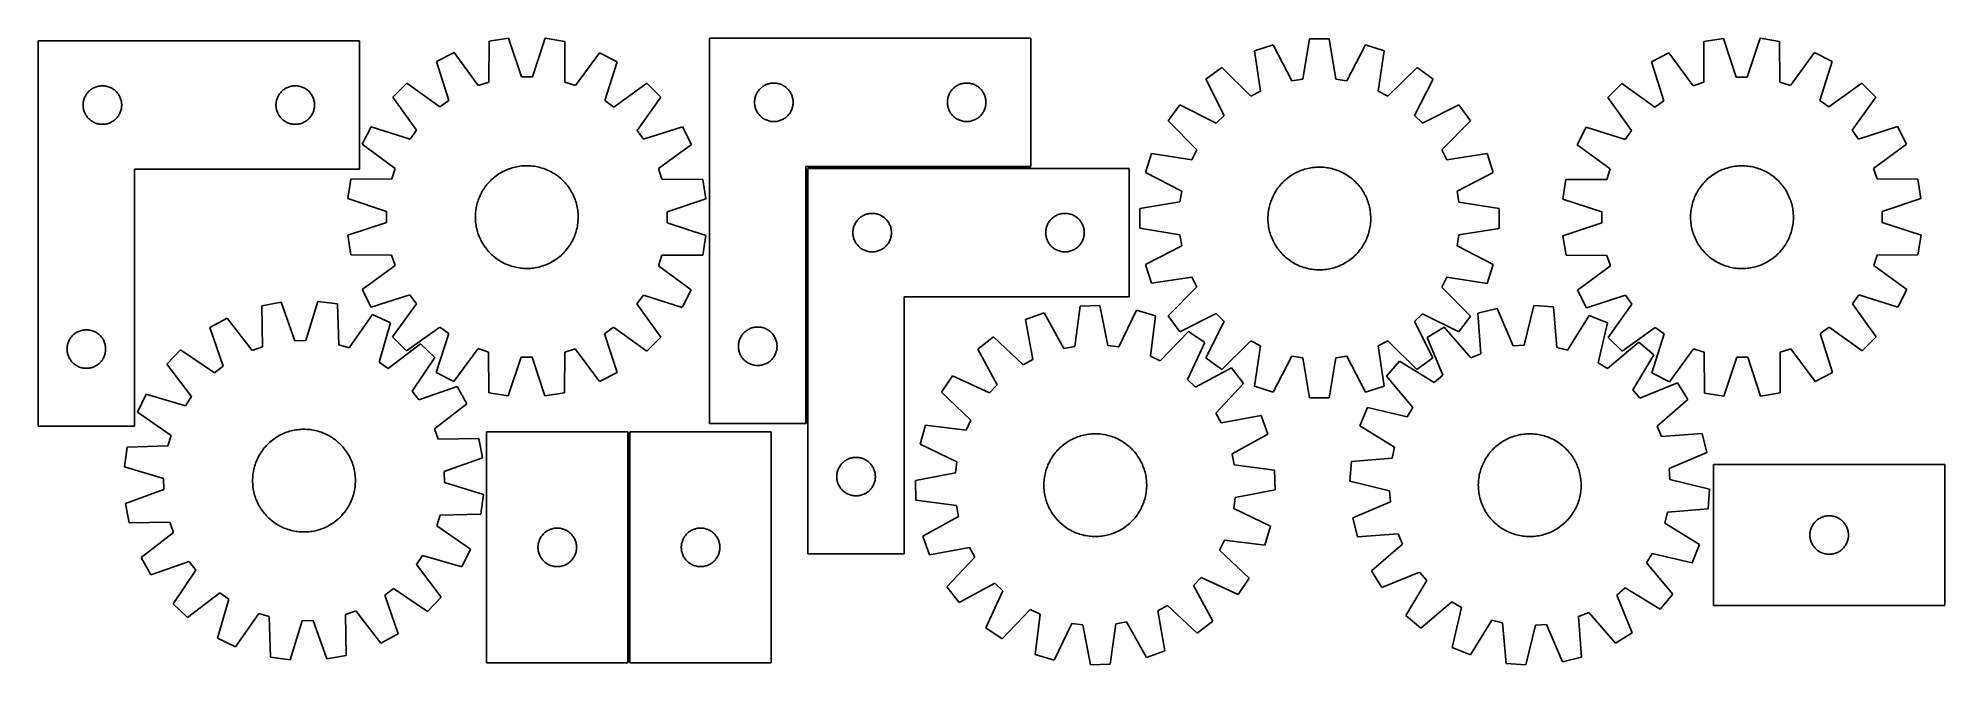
# Model space of a CAD drawing. Header units: millimetres. Extents: x 7 to 1490, y 7 to 495.
import ezdxf

# ---------------------------------------------------------------- set-up
doc = ezdxf.new("R2010")
doc.units = ezdxf.units.MM
doc.layers.add('COMMON', color=5, linetype='CONTINUOUS', true_color=0x0000ff)
doc.layers.add('CUT', color=7, linetype='CONTINUOUS', true_color=0x000000)

msp = doc.modelspace()

# ---------------------------------------------------------------- linework, layer by layer
at = {"layer": 'COMMON'}
for p, q in [((604.694295, 393.151145), (604.694295, 194.651146)), ((778.944295, 393.901146), (605.444296, 393.901146)), ((466.204682, 8.07571), (466.204682, 188.07571))]:
    msp.add_line(p, q, dxfattribs=at)
at = {"layer": 'CUT'}
for p, q in [((6.627523, 492.505638), (6.627523, 192.505638)), ((256.627523, 492.505638), (6.627523, 492.505638)), ((256.627523, 392.505638), (256.627523, 492.505638)), ((357.393393, 492.144072), (357.193851, 460.380336)), ((372.591851, 494.539359), (357.393393, 492.144072)), ((382.55104, 464.376645), (372.591851, 494.539359)), ((401.130691, 494.517535), (391.125381, 464.370088)), ((416.325468, 492.099005), (401.130691, 494.517535)), ((416.476428, 460.335001), (416.325468, 492.099005)), ((528.944295, 494.651146), (528.944295, 194.651146)), ((778.944295, 494.651146), (528.944295, 494.651146)), ((778.944295, 394.651146), (778.944295, 494.651146)), ((967.482508, 489.512786), (952.84891, 484.760064)), ((982.05563, 461.288703), (967.482508, 489.512786)), ((995.670553, 493.973723), (990.524577, 462.628967)), ((1011.056603, 493.9718), (995.670553, 493.973723)), ((1016.194744, 462.625759), (1011.056603, 493.9718)), ((1039.243532, 489.503818), (1024.663356, 461.283378)), ((1053.875941, 484.747438), (1039.243532, 489.503818)), ((1302.43265, 491.993605), (1302.30962, 460.229481)), ((1317.625295, 494.425494), (1302.43265, 491.993605)), ((1327.657109, 464.286857), (1317.625295, 494.425494)), ((1346.164104, 494.472413), (1336.231441, 464.300953)), ((1361.364663, 492.090491), (1346.164104, 494.472413)), ((1361.592134, 460.326942), (1361.364663, 492.090491)), ((330.244599, 483.345842), (316.53019, 476.371207)), ((316.53019, 476.371207), (326.15595, 446.100437)), ((349.037142, 457.736955), (330.244599, 483.345842)), ((443.460773, 483.259263), (424.629085, 457.679148)), ((457.164499, 476.263661), (443.460773, 483.259263)), ((447.492453, 446.007648), (457.164499, 476.263661)), ((952.84891, 484.760064), (957.640859, 453.359236)), ((1049.076145, 453.347809), (1053.875941, 484.747438)), ((1275.305129, 483.130006), (1261.607559, 476.122357)), ((1261.607559, 476.122357), (1271.306205, 445.874861)), ((1294.159302, 457.56646), (1275.305129, 483.130006)), ((1388.521182, 483.316136), (1369.751165, 457.690734)), ((1402.241719, 476.353562), (1388.521182, 483.316136)), ((1392.64258, 446.07434), (1402.241719, 476.353562)), ((357.193851, 460.380336), (349.037142, 457.736955)), ((391.125381, 464.370088), (382.55104, 464.376645)), ((424.629085, 457.679148), (416.476428, 460.335001)), ((927.418992, 471.806876), (914.970286, 462.764738)), ((914.970286, 462.764738), (929.231089, 434.381569)), ((950.000576, 449.46752), (927.418992, 471.806876)), ((990.524577, 462.628967), (982.05563, 461.288703)), ((1024.663356, 461.283378), (1016.194744, 462.625759)), ((1079.302621, 471.787895), (1056.715454, 449.454184)), ((1077.48117, 434.363043), (1091.749067, 462.742646)), ((1091.749067, 462.742646), (1079.302621, 471.787895)), ((1302.30962, 460.229481), (1294.159302, 457.56646)), ((1336.231441, 464.300953), (1327.657109, 464.286857)), ((1369.751165, 457.690734), (1361.592134, 460.326942)), ((41.751683, 444.431613), (41.870554, 445.194849)), ((41.870554, 445.194849), (42.028558, 445.950954)), ((42.028558, 445.950954), (42.225275, 446.697923)), ((42.225275, 446.697923), (42.460185, 447.433774)), ((42.460185, 447.433774), (42.732664, 448.156557)), ((42.732664, 448.156557), (43.041989, 448.864354)), ((43.041989, 448.864354), (43.387341, 449.555289)), ((43.387341, 449.555289), (43.767804, 450.22753)), ((43.767804, 450.22753), (44.182368, 450.879294)), ((44.182368, 450.879294), (44.629935, 451.508852)), ((44.629935, 451.508852), (45.109317, 452.114536)), ((45.109317, 452.114536), (45.619243, 452.694738)), ((45.619243, 452.694738), (46.158361, 453.247921)), ((46.158361, 453.247921), (46.725241, 453.772617)), ((46.725241, 453.772617), (47.318381, 454.267435)), ((47.318381, 454.267435), (47.936207, 454.731063)), ((47.936207, 454.731063), (48.57708, 455.162271)), ((48.57708, 455.162271), (49.239302, 455.559917)), ((49.239302, 455.559917), (49.921116, 455.922944)), ((49.921116, 455.922944), (50.620715, 456.250392)), ((50.620715, 456.250392), (51.336242, 456.54139)), ((51.336242, 456.54139), (52.065801, 456.795169)), ((52.065801, 456.795169), (52.807456, 457.011054)), ((52.807456, 457.011054), (53.559242, 457.188473)), ((53.559242, 457.188473), (54.319165, 457.326957)), ((54.319165, 457.326957), (55.085208, 457.426136)), ((55.085208, 457.426136), (55.855342, 457.485749)), ((55.855342, 457.485749), (56.627523, 457.505638)), ((56.627523, 457.505638), (57.399705, 457.485749)), ((57.399705, 457.485749), (58.169838, 457.426136)), ((58.169838, 457.426136), (58.935882, 457.326957)), ((58.935882, 457.326957), (59.695804, 457.188473)), ((59.695804, 457.188473), (60.44759, 457.011054)), ((60.44759, 457.011054), (61.189246, 456.795169)), ((61.189246, 456.795169), (61.918805, 456.54139)), ((61.918805, 456.54139), (62.634332, 456.250392)), ((62.634332, 456.250392), (63.33393, 455.922944)), ((63.33393, 455.922944), (64.015744, 455.559917)), ((64.015744, 455.559917), (64.677966, 455.162271)), ((64.677966, 455.162271), (65.31884, 454.731063)), ((65.31884, 454.731063), (65.936665, 454.267435)), ((65.936665, 454.267435), (66.529805, 453.772617)), ((66.529805, 453.772617), (67.096686, 453.247921)), ((67.096686, 453.247921), (67.635804, 452.694738)), ((67.635804, 452.694738), (68.14573, 452.114536)), ((68.14573, 452.114536), (68.625112, 451.508852)), ((68.625112, 451.508852), (69.072678, 450.879294)), ((69.072678, 450.879294), (69.487243, 450.22753)), ((69.487243, 450.22753), (69.867705, 449.555289)), ((69.867705, 449.555289), (70.213057, 448.864354)), ((70.213057, 448.864354), (70.522383, 448.156557)), ((70.522383, 448.156557), (70.794862, 447.433774)), ((70.794862, 447.433774), (71.029771, 446.697923)), ((71.029771, 446.697923), (71.226489, 445.950954)), ((71.226489, 445.950954), (71.384493, 445.194849)), ((71.384493, 445.194849), (71.503363, 444.431613)), ((191.751683, 444.431613), (191.870554, 445.194849)), ((191.870554, 445.194849), (192.028558, 445.950954)), ((192.028558, 445.950954), (192.225275, 446.697923)), ((192.225275, 446.697923), (192.460185, 447.433774)), ((192.460185, 447.433774), (192.732664, 448.156557)), ((192.732664, 448.156557), (193.041989, 448.864354)), ((193.041989, 448.864354), (193.387341, 449.555289)), ((193.387341, 449.555289), (193.767804, 450.22753)), ((193.767804, 450.22753), (194.182368, 450.879294)), ((194.182368, 450.879294), (194.629935, 451.508852)), ((194.629935, 451.508852), (195.109317, 452.114536)), ((195.109317, 452.114536), (195.619243, 452.694738)), ((195.619243, 452.694738), (196.158361, 453.247921)), ((196.158361, 453.247921), (196.725241, 453.772617)), ((196.725241, 453.772617), (197.318381, 454.267435)), ((197.318381, 454.267435), (197.936207, 454.731063)), ((197.936207, 454.731063), (198.57708, 455.162271)), ((198.57708, 455.162271), (199.239302, 455.559917)), ((199.239302, 455.559917), (199.921116, 455.922944)), ((199.921116, 455.922944), (200.620715, 456.250392)), ((200.620715, 456.250392), (201.336242, 456.54139)), ((201.336242, 456.54139), (202.065801, 456.795169)), ((202.065801, 456.795169), (202.807456, 457.011054)), ((202.807456, 457.011054), (203.559242, 457.188473)), ((203.559242, 457.188473), (204.319165, 457.326957)), ((204.319165, 457.326957), (205.085208, 457.426136)), ((205.085208, 457.426136), (205.855342, 457.485749)), ((205.855342, 457.485749), (206.627523, 457.505638)), ((206.627523, 457.505638), (207.399705, 457.485749)), ((207.399705, 457.485749), (208.169838, 457.426136)), ((208.169838, 457.426136), (208.935882, 457.326957)), ((208.935882, 457.326957), (209.695804, 457.188473)), ((209.695804, 457.188473), (210.44759, 457.011054)), ((210.44759, 457.011054), (211.189246, 456.795169)), ((211.189246, 456.795169), (211.918805, 456.54139)), ((211.918805, 456.54139), (212.634332, 456.250392)), ((212.634332, 456.250392), (213.33393, 455.922944)), ((213.33393, 455.922944), (214.015744, 455.559917)), ((214.015744, 455.559917), (214.677966, 455.162271)), ((214.677966, 455.162271), (215.31884, 454.731063)), ((215.31884, 454.731063), (215.936665, 454.267435)), ((215.936665, 454.267435), (216.529805, 453.772617)), ((216.529805, 453.772617), (217.096686, 453.247921)), ((217.096686, 453.247921), (217.635804, 452.694738)), ((217.635804, 452.694738), (218.14573, 452.114536)), ((218.14573, 452.114536), (218.625112, 451.508852)), ((218.625112, 451.508852), (219.072678, 450.879294)), ((219.072678, 450.879294), (219.487243, 450.22753)), ((219.487243, 450.22753), (219.867705, 449.555289)), ((219.867705, 449.555289), (220.213057, 448.864354)), ((220.213057, 448.864354), (220.522383, 448.156557)), ((220.522383, 448.156557), (220.794862, 447.433774)), ((220.794862, 447.433774), (221.029771, 446.697923)), ((221.029771, 446.697923), (221.226489, 445.950954)), ((221.226489, 445.950954), (221.384493, 445.194849)), ((221.384493, 445.194849), (221.503363, 444.431613)), ((293.428956, 459.614155), (282.541059, 448.742897)), ((282.541059, 448.742897), (301.049882, 422.928207)), ((319.215308, 441.065871), (293.428956, 459.614155)), ((326.15595, 446.100437), (319.215308, 441.065871)), ((454.425387, 440.962472), (447.492453, 446.007648)), ((480.240077, 459.471295), (454.425387, 440.962472)), ((472.56305, 422.797047), (491.111334, 448.583398)), ((491.111334, 448.583398), (480.240077, 459.471295)), ((563.949268, 445.037365), (563.989032, 445.808778)), ((563.949268, 444.264927), (563.949268, 445.037365)), ((563.989032, 445.808778), (564.068455, 446.577121)), ((564.068455, 446.577121), (564.187325, 447.340357)), ((564.187325, 447.340357), (564.345329, 448.096462)), ((564.345329, 448.096462), (564.542047, 448.84343)), ((564.542047, 448.84343), (564.776956, 449.579282)), ((564.776956, 449.579282), (565.049435, 450.302064)), ((565.049435, 450.302064), (565.358761, 451.009862)), ((565.358761, 451.009862), (565.704113, 451.700797)), ((565.704113, 451.700797), (566.084575, 452.373038)), ((566.084575, 452.373038), (566.49914, 453.024802)), ((566.49914, 453.024802), (566.946706, 453.65436)), ((566.946706, 453.65436), (567.426088, 454.260044)), ((567.426088, 454.260044), (567.936014, 454.840246)), ((567.936014, 454.840246), (568.475132, 455.393429)), ((568.475132, 455.393429), (569.042013, 455.918125)), ((569.042013, 455.918125), (569.635152, 456.412943)), ((569.635152, 456.412943), (570.252978, 456.876571)), ((570.252978, 456.876571), (570.893852, 457.307779)), ((570.893852, 457.307779), (571.556074, 457.705425)), ((571.556074, 457.705425), (572.237888, 458.068452)), ((572.237888, 458.068452), (572.937486, 458.395899)), ((572.937486, 458.395899), (573.653013, 458.686898)), ((573.653013, 458.686898), (574.382572, 458.940677)), ((574.382572, 458.940677), (575.124228, 459.156562)), ((575.124228, 459.156562), (575.876014, 459.333981)), ((575.876014, 459.333981), (576.635936, 459.472464)), ((576.635936, 459.472464), (577.40198, 459.571644)), ((577.40198, 459.571644), (578.172113, 459.631257)), ((578.172113, 459.631257), (578.944295, 459.651146)), ((578.944295, 459.651146), (579.716476, 459.631257)), ((579.716476, 459.631257), (580.48661, 459.571644)), ((580.48661, 459.571644), (581.252653, 459.472464)), ((581.252653, 459.472464), (582.012576, 459.333981)), ((582.012576, 459.333981), (582.764362, 459.156562)), ((582.764362, 459.156562), (583.506017, 458.940677)), ((583.506017, 458.940677), (584.235576, 458.686898)), ((584.235576, 458.686898), (584.951103, 458.395899)), ((584.951103, 458.395899), (585.650702, 458.068452)), ((585.650702, 458.068452), (586.332516, 457.705425)), ((586.332516, 457.705425), (586.994738, 457.307779)), ((586.994738, 457.307779), (587.635611, 456.876571)), ((587.635611, 456.876571), (588.253437, 456.412943)), ((588.253437, 456.412943), (588.846577, 455.918125)), ((588.846577, 455.918125), (589.413457, 455.393429)), ((589.413457, 455.393429), (589.952575, 454.840246)), ((589.952575, 454.840246), (590.462501, 454.260044)), ((590.462501, 454.260044), (590.941883, 453.65436)), ((590.941883, 453.65436), (591.38945, 453.024802)), ((591.38945, 453.024802), (591.804014, 452.373038)), ((591.804014, 452.373038), (592.184477, 451.700797)), ((592.184477, 451.700797), (592.529829, 451.009862)), ((592.529829, 451.009862), (592.839154, 450.302064)), ((592.839154, 450.302064), (593.111633, 449.579282)), ((593.111633, 449.579282), (593.346543, 448.84343)), ((593.346543, 448.84343), (593.54326, 448.096462)), ((593.54326, 448.096462), (593.701264, 447.340357)), ((593.701264, 447.340357), (593.820135, 446.577121)), ((593.820135, 446.577121), (593.899558, 445.808778)), ((593.899558, 445.808778), (593.939322, 445.037365)), ((593.939322, 445.037365), (593.939322, 444.264927)), ((713.949268, 445.037365), (713.989032, 445.808778)), ((713.949268, 444.264927), (713.949268, 445.037365)), ((713.989032, 445.808778), (714.068455, 446.577121)), ((714.068455, 446.577121), (714.187325, 447.340357)), ((714.187325, 447.340357), (714.345329, 448.096462)), ((714.345329, 448.096462), (714.542047, 448.84343)), ((714.542047, 448.84343), (714.776956, 449.579282)), ((714.776956, 449.579282), (715.049435, 450.302064)), ((715.049435, 450.302064), (715.358761, 451.009862)), ((715.358761, 451.009862), (715.704113, 451.700797)), ((715.704113, 451.700797), (716.084575, 452.373038)), ((716.084575, 452.373038), (716.49914, 453.024802)), ((716.49914, 453.024802), (716.946706, 453.65436)), ((716.946706, 453.65436), (717.426088, 454.260044)), ((717.426088, 454.260044), (717.936014, 454.840246)), ((717.936014, 454.840246), (718.475132, 455.393429)), ((718.475132, 455.393429), (719.042013, 455.918125)), ((719.042013, 455.918125), (719.635152, 456.412943)), ((719.635152, 456.412943), (720.252978, 456.876571)), ((720.252978, 456.876571), (720.893852, 457.307779)), ((720.893852, 457.307779), (721.556074, 457.705425)), ((721.556074, 457.705425), (722.237888, 458.068452)), ((722.237888, 458.068452), (722.937486, 458.395899)), ((722.937486, 458.395899), (723.653013, 458.686898)), ((723.653013, 458.686898), (724.382572, 458.940677)), ((724.382572, 458.940677), (725.124228, 459.156562)), ((725.124228, 459.156562), (725.876014, 459.333981)), ((725.876014, 459.333981), (726.635936, 459.472464)), ((726.635936, 459.472464), (727.40198, 459.571644)), ((727.40198, 459.571644), (728.172113, 459.631257)), ((728.172113, 459.631257), (728.944295, 459.651146)), ((728.944295, 459.651146), (729.716476, 459.631257)), ((729.716476, 459.631257), (730.48661, 459.571644)), ((730.48661, 459.571644), (731.252653, 459.472464)), ((731.252653, 459.472464), (732.012576, 459.333981)), ((732.012576, 459.333981), (732.764362, 459.156562)), ((732.764362, 459.156562), (733.506017, 458.940677)), ((733.506017, 458.940677), (734.235576, 458.686898)), ((734.235576, 458.686898), (734.951103, 458.395899)), ((734.951103, 458.395899), (735.650702, 458.068452)), ((735.650702, 458.068452), (736.332516, 457.705425)), ((736.332516, 457.705425), (736.994738, 457.307779)), ((736.994738, 457.307779), (737.635611, 456.876571)), ((737.635611, 456.876571), (738.253437, 456.412943)), ((738.253437, 456.412943), (738.846577, 455.918125)), ((738.846577, 455.918125), (739.413457, 455.393429)), ((739.413457, 455.393429), (739.952575, 454.840246)), ((739.952575, 454.840246), (740.462501, 454.260044)), ((740.462501, 454.260044), (740.941883, 453.65436)), ((740.941883, 453.65436), (741.38945, 453.024802)), ((741.38945, 453.024802), (741.804014, 452.373038)), ((741.804014, 452.373038), (742.184477, 451.700797)), ((742.184477, 451.700797), (742.529829, 451.009862)), ((742.529829, 451.009862), (742.839154, 450.302064)), ((742.839154, 450.302064), (743.111633, 449.579282)), ((743.111633, 449.579282), (743.346543, 448.84343)), ((743.346543, 448.84343), (743.54326, 448.096462)), ((743.54326, 448.096462), (743.701264, 447.340357)), ((743.701264, 447.340357), (743.820135, 446.577121)), ((743.820135, 446.577121), (743.899558, 445.808778)), ((743.899558, 445.808778), (743.939322, 445.037365)), ((743.939322, 445.037365), (743.939322, 444.264927)), ((957.640859, 453.359236), (950.000576, 449.46752)), ((1056.715454, 449.454184), (1049.076145, 453.347809)), ((1238.546756, 459.309708), (1227.685076, 448.412256)), ((1227.685076, 448.412256), (1246.256027, 422.642224)), ((1264.37771, 440.823591), (1238.546756, 459.309708)), ((1271.306205, 445.874861), (1264.37771, 440.823591)), ((1399.587646, 441.045879), (1392.64258, 446.07434)), ((1425.357678, 459.616829), (1399.587646, 441.045879)), ((1417.769013, 422.924195), (1436.25513, 448.755149)), ((1436.25513, 448.755149), (1425.357678, 459.616829)), ((41.632496, 442.891857), (41.67226, 443.66327)), ((41.632496, 442.119419), (41.632496, 442.891857)), ((41.67226, 441.348006), (41.632496, 442.119419)), ((41.67226, 443.66327), (41.751683, 444.431613)), ((41.751683, 440.579663), (41.67226, 441.348006)), ((41.870554, 439.816427), (41.751683, 440.579663)), ((42.028558, 439.060322), (41.870554, 439.816427)), ((42.225275, 438.313354), (42.028558, 439.060322)), ((42.460185, 437.577502), (42.225275, 438.313354)), ((42.732664, 436.85472), (42.460185, 437.577502)), ((43.041989, 436.146922), (42.732664, 436.85472)), ((43.387341, 435.455987), (43.041989, 436.146922)), ((43.767804, 434.783746), (43.387341, 435.455987)), ((44.182368, 434.131982), (43.767804, 434.783746)), ((44.629935, 433.502424), (44.182368, 434.131982)), ((45.109317, 432.89674), (44.629935, 433.502424)), ((45.619243, 432.316538), (45.109317, 432.89674)), ((46.158361, 431.763355), (45.619243, 432.316538)), ((46.725241, 431.238659), (46.158361, 431.763355)), ((47.318381, 430.743841), (46.725241, 431.238659)), ((47.936207, 430.280213), (47.318381, 430.743841)), ((48.57708, 429.849005), (47.936207, 430.280213)), ((65.31884, 430.280213), (64.677966, 429.849005)), ((65.936665, 430.743841), (65.31884, 430.280213)), ((66.529805, 431.238659), (65.936665, 430.743841)), ((67.096686, 431.763355), (66.529805, 431.238659)), ((67.635804, 432.316538), (67.096686, 431.763355)), ((68.14573, 432.89674), (67.635804, 432.316538)), ((68.625112, 433.502424), (68.14573, 432.89674)), ((69.072678, 434.131982), (68.625112, 433.502424)), ((69.487243, 434.783746), (69.072678, 434.131982)), ((69.867705, 435.455987), (69.487243, 434.783746)), ((70.213057, 436.146922), (69.867705, 435.455987)), ((70.522383, 436.85472), (70.213057, 436.146922)), ((70.794862, 437.577502), (70.522383, 436.85472)), ((71.029771, 438.313354), (70.794862, 437.577502)), ((71.226489, 439.060322), (71.029771, 438.313354)), ((71.384493, 439.816427), (71.226489, 439.060322)), ((71.503363, 440.579663), (71.384493, 439.816427)), ((71.503363, 444.431613), (71.582786, 443.66327)), ((71.582786, 441.348006), (71.503363, 440.579663)), ((71.582786, 443.66327), (71.62255, 442.891857)), ((71.62255, 442.119419), (71.582786, 441.348006)), ((71.62255, 442.891857), (71.62255, 442.119419)), ((191.632496, 442.891857), (191.67226, 443.66327)), ((191.632496, 442.119419), (191.632496, 442.891857)), ((191.67226, 441.348006), (191.632496, 442.119419)), ((191.67226, 443.66327), (191.751683, 444.431613)), ((191.751683, 440.579663), (191.67226, 441.348006)), ((191.870554, 439.816427), (191.751683, 440.579663)), ((192.028558, 439.060322), (191.870554, 439.816427)), ((192.225275, 438.313354), (192.028558, 439.060322)), ((192.460185, 437.577502), (192.225275, 438.313354)), ((192.732664, 436.85472), (192.460185, 437.577502)), ((193.041989, 436.146922), (192.732664, 436.85472)), ((193.387341, 435.455987), (193.041989, 436.146922)), ((193.767804, 434.783746), (193.387341, 435.455987)), ((194.182368, 434.131982), (193.767804, 434.783746)), ((194.629935, 433.502424), (194.182368, 434.131982)), ((195.109317, 432.89674), (194.629935, 433.502424)), ((195.619243, 432.316538), (195.109317, 432.89674)), ((196.158361, 431.763355), (195.619243, 432.316538)), ((196.725241, 431.238659), (196.158361, 431.763355)), ((197.318381, 430.743841), (196.725241, 431.238659)), ((197.936207, 430.280213), (197.318381, 430.743841)), ((198.57708, 429.849005), (197.936207, 430.280213)), ((215.31884, 430.280213), (214.677966, 429.849005)), ((215.936665, 430.743841), (215.31884, 430.280213)), ((216.529805, 431.238659), (215.936665, 430.743841)), ((217.096686, 431.763355), (216.529805, 431.238659)), ((217.635804, 432.316538), (217.096686, 431.763355)), ((218.14573, 432.89674), (217.635804, 432.316538)), ((218.625112, 433.502424), (218.14573, 432.89674)), ((219.072678, 434.131982), (218.625112, 433.502424)), ((219.487243, 434.783746), (219.072678, 434.131982)), ((219.867705, 435.455987), (219.487243, 434.783746)), ((220.213057, 436.146922), (219.867705, 435.455987)), ((220.522383, 436.85472), (220.213057, 436.146922)), ((220.794862, 437.577502), (220.522383, 436.85472)), ((221.029771, 438.313354), (220.794862, 437.577502)), ((221.226489, 439.060322), (221.029771, 438.313354)), ((221.384493, 439.816427), (221.226489, 439.060322)), ((221.503363, 440.579663), (221.384493, 439.816427)), ((221.503363, 444.431613), (221.582786, 443.66327)), ((221.582786, 441.348006), (221.503363, 440.579663)), ((221.582786, 443.66327), (221.62255, 442.891857)), ((221.62255, 442.119419), (221.582786, 441.348006)), ((221.62255, 442.891857), (221.62255, 442.119419)), ((563.989032, 443.493514), (563.949268, 444.264927)), ((564.068455, 442.725171), (563.989032, 443.493514)), ((564.187325, 441.961935), (564.068455, 442.725171)), ((564.345329, 441.20583), (564.187325, 441.961935)), ((564.542047, 440.458861), (564.345329, 441.20583)), ((564.776956, 439.72301), (564.542047, 440.458861)), ((565.049435, 439.000228), (564.776956, 439.72301)), ((565.358761, 438.29243), (565.049435, 439.000228)), ((565.704113, 437.601495), (565.358761, 438.29243)), ((566.084575, 436.929254), (565.704113, 437.601495)), ((566.49914, 436.27749), (566.084575, 436.929254)), ((566.946706, 435.647932), (566.49914, 436.27749)), ((567.426088, 435.042248), (566.946706, 435.647932)), ((567.936014, 434.462046), (567.426088, 435.042248)), ((568.475132, 433.908863), (567.936014, 434.462046)), ((569.042013, 433.384167), (568.475132, 433.908863)), ((569.635152, 432.889349), (569.042013, 433.384167)), ((570.252978, 432.425721), (569.635152, 432.889349)), ((570.893852, 431.994513), (570.252978, 432.425721)), ((571.556074, 431.596867), (570.893852, 431.994513)), ((572.237888, 431.23384), (571.556074, 431.596867)), ((572.937486, 430.906392), (572.237888, 431.23384)), ((573.653013, 430.615394), (572.937486, 430.906392)), ((574.382572, 430.361615), (573.653013, 430.615394)), ((575.124228, 430.14573), (574.382572, 430.361615)), ((583.506017, 430.361615), (582.764362, 430.14573)), ((584.235576, 430.615394), (583.506017, 430.361615)), ((584.951103, 430.906392), (584.235576, 430.615394)), ((585.650702, 431.23384), (584.951103, 430.906392)), ((586.332516, 431.596867), (585.650702, 431.23384)), ((586.994738, 431.994513), (586.332516, 431.596867)), ((587.635611, 432.425721), (586.994738, 431.994513)), ((588.253437, 432.889349), (587.635611, 432.425721)), ((588.846577, 433.384167), (588.253437, 432.889349)), ((589.413457, 433.908863), (588.846577, 433.384167)), ((589.952575, 434.462046), (589.413457, 433.908863)), ((590.462501, 435.042248), (589.952575, 434.462046)), ((590.941883, 435.647932), (590.462501, 435.042248)), ((591.38945, 436.27749), (590.941883, 435.647932)), ((591.804014, 436.929254), (591.38945, 436.27749)), ((592.184477, 437.601495), (591.804014, 436.929254)), ((592.529829, 438.29243), (592.184477, 437.601495)), ((592.839154, 439.000228), (592.529829, 438.29243)), ((593.111633, 439.72301), (592.839154, 439.000228)), ((593.346543, 440.458861), (593.111633, 439.72301)), ((593.54326, 441.20583), (593.346543, 440.458861)), ((593.701264, 441.961935), (593.54326, 441.20583)), ((593.820135, 442.725171), (593.701264, 441.961935)), ((593.899558, 443.493514), (593.820135, 442.725171)), ((593.939322, 444.264927), (593.899558, 443.493514)), ((713.989032, 443.493514), (713.949268, 444.264927)), ((714.068455, 442.725171), (713.989032, 443.493514)), ((714.187325, 441.961935), (714.068455, 442.725171)), ((714.345329, 441.20583), (714.187325, 441.961935)), ((714.542047, 440.458861), (714.345329, 441.20583)), ((714.776956, 439.72301), (714.542047, 440.458861)), ((715.049435, 439.000228), (714.776956, 439.72301)), ((715.358761, 438.29243), (715.049435, 439.000228)), ((715.704113, 437.601495), (715.358761, 438.29243)), ((716.084575, 436.929254), (715.704113, 437.601495)), ((716.49914, 436.27749), (716.084575, 436.929254)), ((716.946706, 435.647932), (716.49914, 436.27749)), ((717.426088, 435.042248), (716.946706, 435.647932)), ((717.936014, 434.462046), (717.426088, 435.042248)), ((718.475132, 433.908863), (717.936014, 434.462046)), ((719.042013, 433.384167), (718.475132, 433.908863)), ((719.635152, 432.889349), (719.042013, 433.384167)), ((720.252978, 432.425721), (719.635152, 432.889349)), ((720.893852, 431.994513), (720.252978, 432.425721)), ((721.556074, 431.596867), (720.893852, 431.994513)), ((722.237888, 431.23384), (721.556074, 431.596867)), ((722.937486, 430.906392), (722.237888, 431.23384)), ((723.653013, 430.615394), (722.937486, 430.906392)), ((724.382572, 430.361615), (723.653013, 430.615394)), ((725.124228, 430.14573), (724.382572, 430.361615)), ((733.506017, 430.361615), (732.764362, 430.14573)), ((734.235576, 430.615394), (733.506017, 430.361615)), ((734.951103, 430.906392), (734.235576, 430.615394)), ((735.650702, 431.23384), (734.951103, 430.906392)), ((736.332516, 431.596867), (735.650702, 431.23384)), ((736.994738, 431.994513), (736.332516, 431.596867)), ((737.635611, 432.425721), (736.994738, 431.994513)), ((738.253437, 432.889349), (737.635611, 432.425721)), ((738.846577, 433.384167), (738.253437, 432.889349)), ((739.413457, 433.908863), (738.846577, 433.384167)), ((739.952575, 434.462046), (739.413457, 433.908863)), ((740.462501, 435.042248), (739.952575, 434.462046)), ((740.941883, 435.647932), (740.462501, 435.042248)), ((741.38945, 436.27749), (740.941883, 435.647932)), ((741.804014, 436.929254), (741.38945, 436.27749)), ((742.184477, 437.601495), (741.804014, 436.929254)), ((742.529829, 438.29243), (742.184477, 437.601495)), ((742.839154, 439.000228), (742.529829, 438.29243)), ((743.111633, 439.72301), (742.839154, 439.000228)), ((743.346543, 440.458861), (743.111633, 439.72301)), ((743.54326, 441.20583), (743.346543, 440.458861)), ((743.701264, 441.961935), (743.54326, 441.20583)), ((743.820135, 442.725171), (743.701264, 441.961935)), ((743.899558, 443.493514), (743.820135, 442.725171)), ((743.939322, 444.264927), (743.899558, 443.493514)), ((894.787751, 442.587247), (885.742502, 430.140801)), ((923.167354, 428.319351), (894.787751, 442.587247)), ((929.231089, 434.381569), (923.167354, 428.319351)), ((1083.543389, 428.299309), (1077.48117, 434.363043)), ((1111.926558, 442.560112), (1083.543389, 428.299309)), ((1120.968696, 430.111406), (1111.926558, 442.560112)), ((49.239302, 429.451359), (48.57708, 429.849005)), ((49.921116, 429.088332), (49.239302, 429.451359)), ((50.620715, 428.760885), (49.921116, 429.088332)), ((51.336242, 428.469886), (50.620715, 428.760885)), ((52.065801, 428.216107), (51.336242, 428.469886)), ((52.807456, 428.000222), (52.065801, 428.216107)), ((53.559242, 427.822803), (52.807456, 428.000222)), ((54.319165, 427.68432), (53.559242, 427.822803)), ((55.085208, 427.58514), (54.319165, 427.68432)), ((55.855342, 427.525527), (55.085208, 427.58514)), ((56.627523, 427.505638), (55.855342, 427.525527)), ((57.399705, 427.525527), (56.627523, 427.505638)), ((58.169838, 427.58514), (57.399705, 427.525527)), ((58.935882, 427.68432), (58.169838, 427.58514)), ((59.695804, 427.822803), (58.935882, 427.68432)), ((60.44759, 428.000222), (59.695804, 427.822803)), ((61.189246, 428.216107), (60.44759, 428.000222)), ((61.918805, 428.469886), (61.189246, 428.216107)), ((62.634332, 428.760885), (61.918805, 428.469886)), ((63.33393, 429.088332), (62.634332, 428.760885)), ((64.015744, 429.451359), (63.33393, 429.088332)), ((64.677966, 429.849005), (64.015744, 429.451359)), ((199.239302, 429.451359), (198.57708, 429.849005)), ((199.921116, 429.088332), (199.239302, 429.451359)), ((200.620715, 428.760885), (199.921116, 429.088332)), ((201.336242, 428.469886), (200.620715, 428.760885)), ((202.065801, 428.216107), (201.336242, 428.469886)), ((202.807456, 428.000222), (202.065801, 428.216107)), ((203.559242, 427.822803), (202.807456, 428.000222)), ((204.319165, 427.68432), (203.559242, 427.822803)), ((205.085208, 427.58514), (204.319165, 427.68432)), ((205.855342, 427.525527), (205.085208, 427.58514)), ((206.627523, 427.505638), (205.855342, 427.525527)), ((207.399705, 427.525527), (206.627523, 427.505638)), ((208.169838, 427.58514), (207.399705, 427.525527)), ((208.935882, 427.68432), (208.169838, 427.58514)), ((209.695804, 427.822803), (208.935882, 427.68432)), ((210.44759, 428.000222), (209.695804, 427.822803)), ((211.189246, 428.216107), (210.44759, 428.000222)), ((211.918805, 428.469886), (211.189246, 428.216107)), ((212.634332, 428.760885), (211.918805, 428.469886)), ((213.33393, 429.088332), (212.634332, 428.760885)), ((214.015744, 429.451359), (213.33393, 429.088332)), ((214.677966, 429.849005), (214.015744, 429.451359)), ((265.748694, 425.667319), (258.753092, 411.963594)), ((296.004706, 415.995274), (265.748694, 425.667319)), ((301.049882, 422.928207), (296.004706, 415.995274)), ((477.597617, 415.856405), (472.56305, 422.797047)), ((507.868387, 425.482164), (477.597617, 415.856405)), ((514.843022, 411.767755), (507.868387, 425.482164)), ((575.876014, 429.968311), (575.124228, 430.14573)), ((576.635936, 429.829827), (575.876014, 429.968311)), ((577.40198, 429.730648), (576.635936, 429.829827)), ((578.172113, 429.671035), (577.40198, 429.730648)), ((578.944295, 429.651146), (578.172113, 429.671035)), ((579.716476, 429.671035), (578.944295, 429.651146)), ((580.48661, 429.730648), (579.716476, 429.671035)), ((581.252653, 429.829827), (580.48661, 429.730648)), ((582.012576, 429.968311), (581.252653, 429.829827)), ((582.764362, 430.14573), (582.012576, 429.968311)), ((725.876014, 429.968311), (725.124228, 430.14573)), ((726.635936, 429.829827), (725.876014, 429.968311)), ((727.40198, 429.730648), (726.635936, 429.829827)), ((728.172113, 429.671035), (727.40198, 429.730648)), ((728.944295, 429.651146), (728.172113, 429.671035)), ((729.716476, 429.671035), (728.944295, 429.651146)), ((730.48661, 429.730648), (729.716476, 429.671035)), ((731.252653, 429.829827), (730.48661, 429.730648)), ((732.012576, 429.968311), (731.252653, 429.829827)), ((732.764362, 430.14573), (732.012576, 429.968311)), ((885.742502, 430.140801), (908.076213, 407.553634)), ((1098.62934, 407.529821), (1120.968696, 430.111406)), ((1210.948343, 425.296297), (1203.985769, 411.575761)), ((1241.227565, 415.697158), (1210.948343, 425.296297)), ((1246.256027, 422.642224), (1241.227565, 415.697158)), ((1422.820283, 415.9957), (1417.769013, 422.924195)), ((1453.067779, 425.694346), (1422.820283, 415.9957)), ((1460.075428, 411.996777), (1453.067779, 425.694346)), ((258.753092, 411.963594), (284.333207, 393.131906)), ((489.234134, 392.975213), (514.843022, 411.767755)), ((872.782959, 404.714121), (868.026579, 390.081712)), ((904.182588, 399.914325), (872.782959, 404.714121)), ((908.076213, 407.553634), (904.182588, 399.914325)), ((1102.521056, 399.889539), (1098.62934, 407.529821)), ((1133.921883, 404.681487), (1102.521056, 399.889539)), ((1138.674606, 390.04789), (1133.921883, 404.681487)), ((1203.985769, 411.575761), (1229.611171, 392.805743)), ((1434.511882, 393.142604), (1460.075428, 411.996777)), ((81.627523, 192.505638), (81.627523, 392.505638)), ((81.627523, 392.505638), (256.627523, 392.505638)), ((284.333207, 393.131906), (281.677353, 384.979249)), ((360.09025, 385.07375), (361.039955, 385.89659)), ((361.039955, 385.89659), (362.015038, 386.689193)), ((362.015038, 386.689193), (363.014536, 387.450777)), ((363.014536, 387.450777), (364.037463, 388.180591)), ((364.037463, 388.180591), (365.082809, 388.877913)), ((365.082809, 388.877913), (366.149543, 389.542056)), ((366.149543, 389.542056), (367.236612, 390.172364)), ((367.236612, 390.172364), (368.342942, 390.768216)), ((368.342942, 390.768216), (369.467443, 391.329023)), ((369.467443, 391.329023), (370.609005, 391.854232)), ((370.609005, 391.854232), (371.7665, 392.343324)), ((371.7665, 392.343324), (372.938787, 392.795818)), ((372.938787, 392.795818), (374.124709, 393.211265)), ((374.124709, 393.211265), (375.323095, 393.589257)), ((375.323095, 393.589257), (376.532762, 393.92942)), ((376.532762, 393.92942), (377.752518, 394.231419)), ((377.752518, 394.231419), (378.981158, 394.494955)), ((378.981158, 394.494955), (380.217469, 394.719769)), ((380.217469, 394.719769), (381.460232, 394.905638)), ((381.460232, 394.905638), (382.70822, 395.052379)), ((382.70822, 395.052379), (383.960201, 395.159848)), ((383.960201, 395.159848), (385.21494, 395.227938)), ((385.21494, 395.227938), (386.471199, 395.256583)), ((386.471199, 395.256583), (387.727738, 395.245753)), ((387.727738, 395.245753), (388.983316, 395.195459)), ((388.983316, 395.195459), (390.236696, 395.105752)), ((390.236696, 395.105752), (391.486638, 394.976719)), ((391.486638, 394.976719), (392.731912, 394.808488)), ((392.731912, 394.808488), (393.971286, 394.601226)), ((393.971286, 394.601226), (395.203539, 394.355136)), ((395.203539, 394.355136), (396.427453, 394.070461)), ((396.427453, 394.070461), (397.641822, 393.747483)), ((397.641822, 393.747483), (398.845447, 393.38652)), ((398.845447, 393.38652), (400.03714, 392.987928)), ((400.03714, 392.987928), (401.215724, 392.552101)), ((401.215724, 392.552101), (402.380038, 392.079469)), ((402.380038, 392.079469), (403.528931, 391.570498)), ((403.528931, 391.570498), (404.66127, 391.02569)), ((404.66127, 391.02569), (405.775937, 390.445584)), ((405.775937, 390.445584), (406.871833, 389.830751)), ((406.871833, 389.830751), (407.947876, 389.181799)), ((407.947876, 389.181799), (409.003004, 388.499368)), ((409.003004, 388.499368), (410.036175, 387.784131)), ((410.036175, 387.784131), (411.04637, 387.036795)), ((411.04637, 387.036795), (412.032593, 386.258096)), ((412.032593, 386.258096), (412.993869, 385.448803)), ((491.877515, 384.818503), (489.234134, 392.975213)), ((603.944295, 194.651146), (603.944295, 394.651146)), ((603.944295, 394.651146), (778.944295, 394.651146)), ((605.444296, 393.151145), (605.444296, 93.151145)), ((855.444296, 393.151145), (605.444296, 393.151145)), ((855.444296, 293.151145), (855.444296, 393.151145)), ((868.026579, 390.081712), (896.247019, 375.501536)), ((978.586276, 385.60006), (979.585287, 386.362284)), ((979.585287, 386.362284), (980.607747, 387.092751)), ((980.607747, 387.092751), (981.652647, 387.790742)), ((981.652647, 387.790742), (982.718955, 388.455568)), ((982.718955, 388.455568), (983.80562, 389.086571)), ((983.80562, 389.086571), (984.91157, 389.683131)), ((984.91157, 389.683131), (986.035712, 390.244657)), ((986.035712, 390.244657), (987.176937, 390.770596)), ((987.176937, 390.770596), (988.334119, 391.260429)), ((988.334119, 391.260429), (989.506116, 391.713672)), ((989.506116, 391.713672), (990.691772, 392.129878)), ((990.691772, 392.129878), (991.889916, 392.508637)), ((991.889916, 392.508637), (993.099366, 392.849574)), ((993.099366, 392.849574), (994.318928, 393.152353)), ((994.318928, 393.152353), (995.547398, 393.416675)), ((995.547398, 393.416675), (996.783566, 393.642279)), ((996.783566, 393.642279), (998.026209, 393.828944)), ((998.026209, 393.828944), (999.274103, 393.976484)), ((999.274103, 393.976484), (1000.526015, 394.084753)), ((1000.526015, 394.084753), (1001.780711, 394.153646)), ((1001.780711, 394.153646), (1003.036951, 394.183094)), ((1003.036951, 394.183094), (1004.293497, 394.173068)), ((1004.293497, 394.173068), (1005.549107, 394.123578)), ((1005.549107, 394.123578), (1006.802543, 394.034672)), ((1006.802543, 394.034672), (1008.052569, 393.906439)), ((1008.052569, 393.906439), (1009.297949, 393.739005)), ((1009.297949, 393.739005), (1010.537456, 393.532536)), ((1010.537456, 393.532536), (1011.769866, 393.287234)), ((1011.769866, 393.287234), (1012.993962, 393.003342)), ((1012.993962, 393.003342), (1014.208538, 392.681141)), ((1014.208538, 392.681141), (1015.412393, 392.320948)), ((1015.412393, 392.320948), (1016.60434, 391.923119)), ((1016.60434, 391.923119), (1017.783204, 391.488046)), ((1017.783204, 391.488046), (1018.947819, 391.016159)), ((1018.947819, 391.016159), (1020.097038, 390.507923)), ((1020.097038, 390.507923), (1021.229725, 389.96384)), ((1021.229725, 389.96384), (1022.344763, 389.384447)), ((1022.344763, 389.384447), (1023.441052, 388.770315)), ((1023.441052, 388.770315), (1024.51751, 388.122052)), ((1024.51751, 388.122052), (1025.573074, 387.440296)), ((1025.573074, 387.440296), (1026.606703, 386.72572)), ((1026.606703, 386.72572), (1027.617376, 385.97903)), ((1027.617376, 385.97903), (1028.604097, 385.200962)), ((1110.450523, 375.474768), (1138.674606, 390.04789)), ((1229.611171, 392.805743), (1226.974963, 384.646713)), ((1305.387404, 384.930089), (1306.335125, 385.755215)), ((1306.335125, 385.755215), (1307.308296, 386.550165)), ((1307.308296, 386.550165), (1308.305957, 387.314154)), ((1308.305957, 387.314154), (1309.327123, 388.046429)), ((1309.327123, 388.046429), (1310.370786, 388.746267)), ((1310.370786, 388.746267), (1311.435917, 389.412978)), ((1311.435917, 389.412978), (1312.521464, 390.045903)), ((1312.521464, 390.045903), (1313.626356, 390.644418)), ((1313.626356, 390.644418), (1314.749503, 391.207932)), ((1314.749503, 391.207932), (1315.889796, 391.735889)), ((1315.889796, 391.735889), (1317.04611, 392.227768)), ((1317.04611, 392.227768), (1318.217304, 392.683084)), ((1318.217304, 392.683084), (1319.402221, 393.101387)), ((1319.402221, 393.101387), (1320.599693, 393.482264)), ((1320.599693, 393.482264), (1321.808538, 393.82534)), ((1321.808538, 393.82534), (1323.027563, 394.130276)), ((1323.027563, 394.130276), (1324.255564, 394.396771)), ((1324.255564, 394.396771), (1325.49133, 394.624562)), ((1325.49133, 394.624562), (1326.733642, 394.813424)), ((1326.733642, 394.813424), (1327.981273, 394.963171)), ((1327.981273, 394.963171), (1329.232991, 395.073655)), ((1329.232991, 395.073655), (1330.487563, 395.144767)), ((1330.487563, 395.144767), (1331.743749, 395.176438)), ((1331.743749, 395.176438), (1333.00031, 395.168634)), ((1333.00031, 395.168634), (1334.256006, 395.121365)), ((1334.256006, 395.121365), (1335.509598, 395.034677)), ((1335.509598, 395.034677), (1336.759848, 394.908656)), ((1336.759848, 394.908656), (1338.005523, 394.743425)), ((1338.005523, 394.743425), (1339.245393, 394.539148)), ((1339.245393, 394.539148), (1340.478235, 394.296027)), ((1340.478235, 394.296027), (1341.702832, 394.014301)), ((1341.702832, 394.014301), (1342.917975, 393.694249)), ((1342.917975, 393.694249), (1344.122466, 393.336186)), ((1344.122466, 393.336186), (1345.315115, 392.940466)), ((1345.315115, 392.940466), (1346.494746, 392.507479)), ((1346.494746, 392.507479), (1347.660194, 392.037653)), ((1347.660194, 392.037653), (1348.81031, 391.531451)), ((1348.81031, 391.531451), (1349.943958, 390.989373)), ((1349.943958, 390.989373), (1351.06002, 390.411953)), ((1351.06002, 390.411953), (1352.157394, 389.799762)), ((1352.157394, 389.799762), (1353.234996, 389.153404)), ((1353.234996, 389.153404), (1354.291765, 388.473516)), ((1354.291765, 388.473516), (1355.326656, 387.76077)), ((1355.326656, 387.76077), (1356.338649, 387.015869)), ((1356.338649, 387.015869), (1357.326744, 386.239548)), ((1357.326744, 386.239548), (1358.289967, 385.432573)), ((1437.174902, 384.992285), (1434.511882, 393.142604)), ((249.913349, 384.828289), (247.49482, 369.633511)), ((281.677353, 384.979249), (249.913349, 384.828289)), ((349.460254, 369.718545), (349.932886, 370.882858)), ((349.932886, 370.882858), (350.441857, 372.031751)), ((350.441857, 372.031751), (350.986664, 373.164091)), ((350.986664, 373.164091), (351.566771, 374.278758)), ((351.566771, 374.278758), (352.181603, 375.374654)), ((352.181603, 375.374654), (352.830555, 376.450697)), ((352.830555, 376.450697), (353.512987, 377.505824)), ((353.512987, 377.505824), (354.228223, 378.538996)), ((354.228223, 378.538996), (354.97556, 379.549191)), ((354.97556, 379.549191), (355.754259, 380.535414)), ((355.754259, 380.535414), (356.563551, 381.49669)), ((356.563551, 381.49669), (357.402639, 382.432072)), ((357.402639, 382.432072), (358.270694, 383.340635)), ((358.270694, 383.340635), (359.166859, 384.221484)), ((359.166859, 384.221484), (360.09025, 385.07375)), ((412.993869, 385.448803), (413.929251, 384.609716)), ((413.929251, 384.609716), (414.837815, 383.741661)), ((414.837815, 383.741661), (415.718664, 382.845496)), ((415.718664, 382.845496), (416.570929, 381.922105)), ((416.570929, 381.922105), (417.393769, 380.972399)), ((417.393769, 380.972399), (418.186372, 379.997316)), ((418.186372, 379.997316), (418.947957, 378.997818)), ((418.947957, 378.997818), (419.67777, 377.974891)), ((419.67777, 377.974891), (420.375092, 376.929545)), ((420.375092, 376.929545), (421.039235, 375.862811)), ((421.039235, 375.862811), (421.669543, 374.775743)), ((421.669543, 374.775743), (422.265395, 373.669412)), ((422.265395, 373.669412), (422.826202, 372.544911)), ((422.826202, 372.544911), (423.351411, 371.40335)), ((423.351411, 371.40335), (423.840504, 370.245854)), ((523.641252, 384.618962), (491.877515, 384.818503)), ((526.036538, 369.420503), (523.641252, 384.618962)), ((896.247019, 375.501536), (894.904638, 367.032924)), ((966.514239, 369.785999), (967.022475, 370.935218)), ((967.022475, 370.935218), (967.566558, 372.067905)), ((967.566558, 372.067905), (968.145951, 373.182943)), ((968.145951, 373.182943), (968.760082, 374.279232)), ((968.760082, 374.279232), (969.408346, 375.35569)), ((969.408346, 375.35569), (970.090102, 376.411254)), ((970.090102, 376.411254), (970.804677, 377.444883)), ((970.804677, 377.444883), (971.551367, 378.455556)), ((971.551367, 378.455556), (972.329435, 379.442277)), ((972.329435, 379.442277), (973.138113, 380.404071)), ((973.138113, 380.404071), (973.976602, 381.339989)), ((973.976602, 381.339989), (974.844075, 382.249108)), ((974.844075, 382.249108), (975.739676, 383.13053)), ((975.739676, 383.13053), (976.662522, 383.983386)), ((976.662522, 383.983386), (977.611701, 384.806834)), ((977.611701, 384.806834), (978.586276, 385.60006)), ((1028.604097, 385.200962), (1029.565891, 384.392285)), ((1029.565891, 384.392285), (1030.501809, 383.553796)), ((1030.501809, 383.553796), (1031.410928, 382.686323)), ((1031.410928, 382.686323), (1032.29235, 381.790721)), ((1032.29235, 381.790721), (1033.145206, 380.867876)), ((1033.145206, 380.867876), (1033.968653, 379.918697)), ((1033.968653, 379.918697), (1034.76188, 378.944121)), ((1034.76188, 378.944121), (1035.524104, 377.94511)), ((1035.524104, 377.94511), (1036.254571, 376.922651)), ((1036.254571, 376.922651), (1036.952562, 375.877751)), ((1036.952562, 375.877751), (1037.617387, 374.811442)), ((1037.617387, 374.811442), (1038.248391, 373.724777)), ((1038.248391, 373.724777), (1038.844951, 372.618828)), ((1038.844951, 372.618828), (1039.406477, 371.494686)), ((1039.406477, 371.494686), (1039.932416, 370.353461)), ((1111.790787, 367.005821), (1110.450523, 375.474768)), ((1195.211414, 384.419242), (1192.829493, 369.218683)), ((1226.974963, 384.646713), (1195.211414, 384.419242)), ((1295.264252, 370.714773), (1295.770454, 371.864889)), ((1295.770454, 371.864889), (1296.312533, 372.998537)), ((1296.312533, 372.998537), (1296.889952, 374.114598)), ((1296.889952, 374.114598), (1297.502143, 375.211972)), ((1297.502143, 375.211972), (1298.148502, 376.289575)), ((1298.148502, 376.289575), (1298.828389, 377.346343)), ((1298.828389, 377.346343), (1299.541135, 378.381234)), ((1299.541135, 378.381234), (1300.286036, 379.393227)), ((1300.286036, 379.393227), (1301.062357, 380.381322)), ((1301.062357, 380.381322), (1301.869332, 381.344545)), ((1301.869332, 381.344545), (1302.706164, 382.281945)), ((1302.706164, 382.281945), (1303.572028, 383.192597)), ((1303.572028, 383.192597), (1304.466069, 384.075602)), ((1304.466069, 384.075602), (1305.387404, 384.930089)), ((1358.289967, 385.432573), (1359.227367, 384.595741)), ((1359.227367, 384.595741), (1360.138019, 383.729877)), ((1360.138019, 383.729877), (1361.021024, 382.835836)), ((1361.021024, 382.835836), (1361.875511, 381.914501)), ((1361.875511, 381.914501), (1362.700637, 380.96678)), ((1362.700637, 380.96678), (1363.495586, 379.993609)), ((1363.495586, 379.993609), (1364.259576, 378.995948)), ((1364.259576, 378.995948), (1364.991851, 377.974782)), ((1364.991851, 377.974782), (1365.691689, 376.931119)), ((1365.691689, 376.931119), (1366.358399, 375.865988)), ((1366.358399, 375.865988), (1366.991325, 374.780441)), ((1366.991325, 374.780441), (1367.589839, 373.675549)), ((1367.589839, 373.675549), (1368.153353, 372.552402)), ((1368.153353, 372.552402), (1368.68131, 371.412109)), ((1368.68131, 371.412109), (1369.17319, 370.255795)), ((1468.939027, 384.869255), (1437.174902, 384.992285)), ((1471.370916, 369.67661), (1468.939027, 384.869255)), ((247.49482, 369.633511), (277.642267, 359.628202)), ((277.642267, 359.628202), (277.63571, 351.053861)), ((346.755772, 354.97402), (346.766602, 356.230559)), ((346.766602, 356.230559), (346.816896, 357.486137)), ((346.816896, 357.486137), (346.906603, 358.739516)), ((346.906603, 358.739516), (347.035636, 359.989459)), ((347.035636, 359.989459), (347.203866, 361.234732)), ((347.203866, 361.234732), (347.411129, 362.474107)), ((347.411129, 362.474107), (347.657219, 363.706359)), ((347.657219, 363.706359), (347.941894, 364.930274)), ((347.941894, 364.930274), (348.264872, 366.144643)), ((348.264872, 366.144643), (348.625835, 367.348268)), ((348.625835, 367.348268), (349.024427, 368.53996)), ((349.024427, 368.53996), (349.460254, 369.718545)), ((423.840504, 370.245854), (424.292997, 369.073568)), ((424.292997, 369.073568), (424.708444, 367.887646)), ((424.708444, 367.887646), (425.086436, 366.68926)), ((425.086436, 366.68926), (425.426599, 365.479592)), ((425.426599, 365.479592), (425.728598, 364.259837)), ((425.728598, 364.259837), (425.992134, 363.031197)), ((425.992134, 363.031197), (426.216948, 361.794886)), ((426.216948, 361.794886), (426.402817, 360.552123)), ((426.402817, 360.552123), (426.549559, 359.304135)), ((426.549559, 359.304135), (426.657028, 358.052154)), ((426.657028, 358.052154), (426.725118, 356.797414)), ((426.725118, 356.797414), (426.753762, 355.541156)), ((495.867267, 350.886973), (495.873824, 359.461315)), ((495.873824, 359.461315), (526.036538, 369.420503)), ((647.393853, 355.807778), (648.056075, 356.205424)), ((648.056075, 356.205424), (648.737889, 356.568451)), ((648.737889, 356.568451), (649.437487, 356.895898)), ((649.437487, 356.895898), (650.153014, 357.186897)), ((650.153014, 357.186897), (650.882573, 357.440676)), ((650.882573, 357.440676), (651.624229, 357.656561)), ((651.624229, 357.656561), (652.376015, 357.83398)), ((652.376015, 357.83398), (653.135937, 357.972463)), ((653.135937, 357.972463), (653.901981, 358.071643)), ((653.901981, 358.071643), (654.672114, 358.131256)), ((654.672114, 358.131256), (655.444296, 358.151145)), ((655.444296, 358.151145), (656.216477, 358.131256)), ((656.216477, 358.131256), (656.986611, 358.071643)), ((656.986611, 358.071643), (657.752654, 357.972463)), ((657.752654, 357.972463), (658.512577, 357.83398)), ((658.512577, 357.83398), (659.264363, 357.656561)), ((659.264363, 357.656561), (660.006018, 357.440676)), ((660.006018, 357.440676), (660.735577, 357.186897)), ((660.735577, 357.186897), (661.451104, 356.895898)), ((661.451104, 356.895898), (662.150703, 356.568451)), ((662.150703, 356.568451), (662.832517, 356.205424)), ((662.832517, 356.205424), (663.494739, 355.807778)), ((797.393853, 355.807778), (798.056075, 356.205424)), ((798.056075, 356.205424), (798.737889, 356.568451)), ((798.737889, 356.568451), (799.437487, 356.895898)), ((799.437487, 356.895898), (800.153014, 357.186897)), ((800.153014, 357.186897), (800.882573, 357.440676)), ((800.882573, 357.440676), (801.624229, 357.656561)), ((801.624229, 357.656561), (802.376015, 357.83398)), ((802.376015, 357.83398), (803.135937, 357.972463)), ((803.135937, 357.972463), (803.901981, 358.071643)), ((803.901981, 358.071643), (804.672114, 358.131256)), ((804.672114, 358.131256), (805.444296, 358.151145)), ((805.444296, 358.151145), (806.216477, 358.131256)), ((806.216477, 358.131256), (806.986611, 358.071643)), ((806.986611, 358.071643), (807.752654, 357.972463)), ((807.752654, 357.972463), (808.512577, 357.83398)), ((808.512577, 357.83398), (809.264363, 357.656561)), ((809.264363, 357.656561), (810.006018, 357.440676)), ((810.006018, 357.440676), (810.735577, 357.186897)), ((810.735577, 357.186897), (811.451104, 356.895898)), ((811.451104, 356.895898), (812.150703, 356.568451)), ((812.150703, 356.568451), (812.832517, 356.205424)), ((812.832517, 356.205424), (813.494739, 355.807778)), ((863.558597, 361.894783), (863.556675, 346.508733)), ((894.904638, 367.032924), (863.558597, 361.894783)), ((963.35733, 355.131677), (963.40682, 356.387287)), ((963.40682, 356.387287), (963.495725, 357.640723)), ((963.495725, 357.640723), (963.623958, 358.890749)), ((963.623958, 358.890749), (963.791392, 360.136129)), ((963.791392, 360.136129), (963.997862, 361.375636)), ((963.997862, 361.375636), (964.243164, 362.608046)), ((964.243164, 362.608046), (964.527055, 363.832142)), ((964.527055, 363.832142), (964.849256, 365.046718)), ((964.849256, 365.046718), (965.209449, 366.250573)), ((965.209449, 366.250573), (965.607279, 367.442521)), ((965.607279, 367.442521), (966.042352, 368.621384)), ((966.042352, 368.621384), (966.514239, 369.785999)), ((1039.932416, 370.353461), (1040.422249, 369.196278)), ((1040.422249, 369.196278), (1040.875492, 368.024281)), ((1040.875492, 368.024281), (1041.291698, 366.838626)), ((1041.291698, 366.838626), (1041.670457, 365.640482)), ((1041.670457, 365.640482), (1042.011394, 364.431032)), ((1042.011394, 364.431032), (1042.314173, 363.21147)), ((1042.314173, 363.21147), (1042.578495, 361.982999)), ((1042.578495, 361.982999), (1042.804099, 360.746832)), ((1042.804099, 360.746832), (1042.990764, 359.504188)), ((1042.990764, 359.504188), (1043.138304, 358.256294)), ((1043.138304, 358.256294), (1043.246573, 357.004382)), ((1043.246573, 357.004382), (1043.315466, 355.749687)), ((1143.135543, 361.859845), (1111.790787, 367.005821)), ((1143.13362, 346.473795), (1143.135543, 361.859845)), ((1192.829493, 369.218683), (1223.000952, 359.28602)), ((1223.000952, 359.28602), (1223.015048, 350.711688)), ((1292.125468, 354.798328), (1292.133271, 356.054889)), ((1292.133271, 356.054889), (1292.18054, 357.310585)), ((1292.18054, 357.310585), (1292.267228, 358.564176)), ((1292.267228, 358.564176), (1292.39325, 359.814426)), ((1292.39325, 359.814426), (1292.55848, 361.060101)), ((1292.55848, 361.060101), (1292.762757, 362.299971)), ((1292.762757, 362.299971), (1293.005878, 363.532813)), ((1293.005878, 363.532813), (1293.287604, 364.75741)), ((1293.287604, 364.75741), (1293.607656, 365.972553)), ((1293.607656, 365.972553), (1293.965719, 367.177044)), ((1293.965719, 367.177044), (1294.361439, 368.369693)), ((1294.361439, 368.369693), (1294.794426, 369.549324)), ((1294.794426, 369.549324), (1295.264252, 370.714773)), ((1369.17319, 370.255795), (1369.628505, 369.084601)), ((1369.628505, 369.084601), (1370.046808, 367.899684)), ((1370.046808, 367.899684), (1370.427686, 366.702212)), ((1370.427686, 366.702212), (1370.770762, 365.493367)), ((1370.770762, 365.493367), (1371.075697, 364.274343)), ((1371.075697, 364.274343), (1371.342192, 363.046341)), ((1371.342192, 363.046341), (1371.569983, 361.810575)), ((1371.569983, 361.810575), (1371.758846, 360.568263)), ((1371.758846, 360.568263), (1371.908593, 359.320633)), ((1371.908593, 359.320633), (1372.019077, 358.068914)), ((1372.019077, 358.068914), (1372.090189, 356.814342)), ((1372.090189, 356.814342), (1372.121859, 355.558156)), ((1441.232279, 359.644796), (1471.370916, 369.67661)), ((1441.246375, 351.070464), (1441.232279, 359.644796)), ((277.63571, 351.053861), (247.472996, 341.094672)), ((346.784416, 353.717761), (346.755772, 354.97402)), ((346.852506, 352.463022), (346.784416, 353.717761)), ((346.959975, 351.21104), (346.852506, 352.463022)), ((347.106717, 349.963052), (346.959975, 351.21104)), ((347.292586, 348.72029), (347.106717, 349.963052)), ((347.5174, 347.483978), (347.292586, 348.72029)), ((347.780936, 346.255339), (347.5174, 347.483978)), ((348.082935, 345.035583), (347.780936, 346.255339)), ((348.423098, 343.825915), (348.082935, 345.035583)), ((348.80109, 342.627529), (348.423098, 343.825915)), ((349.216537, 341.441608), (348.80109, 342.627529)), ((349.66903, 340.269321), (349.216537, 341.441608)), ((424.485107, 341.975215), (424.04928, 340.79663)), ((424.883699, 343.166908), (424.485107, 341.975215)), ((425.244662, 344.370532), (424.883699, 343.166908)), ((425.56764, 345.584901), (425.244662, 344.370532)), ((425.852315, 346.808816), (425.56764, 345.584901)), ((426.098405, 348.041069), (425.852315, 346.808816)), ((426.305668, 349.280443), (426.098405, 348.041069)), ((426.473898, 350.525716), (426.305668, 349.280443)), ((426.602931, 351.775659), (426.473898, 350.525716)), ((426.692638, 353.029038), (426.602931, 351.775659)), ((426.742932, 354.284617), (426.692638, 353.029038)), ((426.753762, 355.541156), (426.742932, 354.284617)), ((526.014714, 340.881664), (495.867267, 350.886973)), ((640.449269, 343.537364), (640.489033, 344.308777)), ((640.449269, 342.764926), (640.449269, 343.537364)), ((640.489033, 341.993513), (640.449269, 342.764926)), ((640.489033, 344.308777), (640.568456, 345.07712)), ((640.568456, 341.22517), (640.489033, 341.993513)), ((640.568456, 345.07712), (640.687326, 345.840356)), ((640.687326, 340.461934), (640.568456, 341.22517)), ((640.687326, 345.840356), (640.84533, 346.596461)), ((640.84533, 346.596461), (641.042048, 347.343429)), ((641.042048, 347.343429), (641.276957, 348.079281)), ((641.276957, 348.079281), (641.549436, 348.802063)), ((641.549436, 348.802063), (641.858762, 349.509861)), ((641.858762, 349.509861), (642.204114, 350.200796)), ((642.204114, 350.200796), (642.584576, 350.873037)), ((642.584576, 350.873037), (642.999141, 351.524801)), ((642.999141, 351.524801), (643.446707, 352.154359)), ((643.446707, 352.154359), (643.926089, 352.760043)), ((643.926089, 352.760043), (644.436015, 353.340245)), ((644.436015, 353.340245), (644.975133, 353.893428)), ((644.975133, 353.893428), (645.542014, 354.418124)), ((645.542014, 354.418124), (646.135153, 354.912942)), ((646.135153, 354.912942), (646.752979, 355.37657)), ((646.752979, 355.37657), (647.393853, 355.807778)), ((663.494739, 355.807778), (664.135612, 355.37657)), ((664.135612, 355.37657), (664.753438, 354.912942)), ((664.753438, 354.912942), (665.346578, 354.418124)), ((665.346578, 354.418124), (665.913458, 353.893428)), ((665.913458, 353.893428), (666.452576, 353.340245)), ((666.452576, 353.340245), (666.962502, 352.760043)), ((666.962502, 352.760043), (667.441884, 352.154359)), ((667.441884, 352.154359), (667.889451, 351.524801)), ((667.889451, 351.524801), (668.304015, 350.873037)), ((668.304015, 350.873037), (668.684478, 350.200796)), ((668.684478, 350.200796), (669.02983, 349.509861)), ((669.02983, 349.509861), (669.339155, 348.802063)), ((669.339155, 348.802063), (669.611634, 348.079281)), ((669.611634, 348.079281), (669.846544, 347.343429)), ((669.846544, 347.343429), (670.043261, 346.596461)), ((670.043261, 346.596461), (670.201265, 345.840356)), ((670.201265, 345.840356), (670.320136, 345.07712)), ((670.320136, 341.22517), (670.201265, 340.461934)), ((670.320136, 345.07712), (670.399559, 344.308777)), ((670.399559, 341.993513), (670.320136, 341.22517)), ((670.399559, 344.308777), (670.439323, 343.537364)), ((670.439323, 342.764926), (670.399559, 341.993513)), ((670.439323, 343.537364), (670.439323, 342.764926)), ((790.449269, 343.537364), (790.489033, 344.308777)), ((790.449269, 342.764926), (790.449269, 343.537364)), ((790.489033, 341.993513), (790.449269, 342.764926)), ((790.489033, 344.308777), (790.568456, 345.07712)), ((790.568456, 341.22517), (790.489033, 341.993513)), ((790.568456, 345.07712), (790.687326, 345.840356)), ((790.687326, 340.461934), (790.568456, 341.22517)), ((790.687326, 345.840356), (790.84533, 346.596461)), ((790.84533, 346.596461), (791.042048, 347.343429)), ((791.042048, 347.343429), (791.276957, 348.079281)), ((791.276957, 348.079281), (791.549436, 348.802063)), ((791.549436, 348.802063), (791.858762, 349.509861)), ((791.858762, 349.509861), (792.204114, 350.200796)), ((792.204114, 350.200796), (792.584576, 350.873037)), ((792.584576, 350.873037), (792.999141, 351.524801)), ((792.999141, 351.524801), (793.446707, 352.154359)), ((793.446707, 352.154359), (793.926089, 352.760043)), ((793.926089, 352.760043), (794.436015, 353.340245)), ((794.436015, 353.340245), (794.975133, 353.893428)), ((794.975133, 353.893428), (795.542014, 354.418124)), ((795.542014, 354.418124), (796.135153, 354.912942)), ((796.135153, 354.912942), (796.752979, 355.37657)), ((796.752979, 355.37657), (797.393853, 355.807778)), ((813.494739, 355.807778), (814.135612, 355.37657)), ((814.135612, 355.37657), (814.753438, 354.912942)), ((814.753438, 354.912942), (815.346578, 354.418124)), ((815.346578, 354.418124), (815.913458, 353.893428)), ((815.913458, 353.893428), (816.452576, 353.340245)), ((816.452576, 353.340245), (816.962502, 352.760043)), ((816.962502, 352.760043), (817.441884, 352.154359)), ((817.441884, 352.154359), (817.889451, 351.524801)), ((817.889451, 351.524801), (818.304015, 350.873037)), ((818.304015, 350.873037), (818.684478, 350.200796)), ((818.684478, 350.200796), (819.02983, 349.509861)), ((819.02983, 349.509861), (819.339155, 348.802063)), ((819.339155, 348.802063), (819.611634, 348.079281)), ((819.611634, 348.079281), (819.846544, 347.343429)), ((819.846544, 347.343429), (820.043261, 346.596461)), ((820.043261, 346.596461), (820.201265, 345.840356)), ((820.201265, 345.840356), (820.320136, 345.07712)), ((820.320136, 341.22517), (820.201265, 340.461934)), ((820.320136, 345.07712), (820.399559, 344.308777)), ((820.399559, 341.993513), (820.320136, 341.22517)), ((820.399559, 344.308777), (820.439323, 343.537364)), ((820.439323, 342.764926), (820.399559, 341.993513)), ((820.439323, 343.537364), (820.439323, 342.764926)), ((863.556675, 346.508733), (894.90143, 341.362757)), ((894.90143, 341.362757), (896.241695, 332.89381)), ((963.347303, 353.875131), (963.35733, 355.131677)), ((963.376751, 352.618891), (963.347303, 353.875131)), ((963.445644, 351.364196), (963.376751, 352.618891)), ((963.553914, 350.112283), (963.445644, 351.364196)), ((963.701454, 348.864389), (963.553914, 350.112283)), ((963.888118, 347.621746), (963.701454, 348.864389)), ((964.113723, 346.385579), (963.888118, 347.621746)), ((964.378045, 345.157108), (964.113723, 346.385579)), ((964.680824, 343.937546), (964.378045, 345.157108)), ((965.021761, 342.728096), (964.680824, 343.937546)), ((965.400519, 341.529952), (965.021761, 342.728096)), ((965.816725, 340.344296), (965.400519, 341.529952)), ((1041.482768, 342.118004), (1041.084939, 340.926057)), ((1041.842961, 343.32186), (1041.482768, 342.118004)), ((1042.165162, 344.536435), (1041.842961, 343.32186)), ((1042.449054, 345.760532), (1042.165162, 344.536435)), ((1042.694355, 346.992942), (1042.449054, 345.760532)), ((1042.900825, 348.232448), (1042.694355, 346.992942)), ((1043.068259, 349.477829), (1042.900825, 348.232448)), ((1043.196492, 350.727854), (1043.068259, 349.477829)), ((1043.285398, 351.98129), (1043.196492, 350.727854)), ((1043.334888, 353.236901), (1043.285398, 351.98129)), ((1043.315466, 355.749687), (1043.344914, 354.493446)), ((1043.344914, 354.493446), (1043.334888, 353.236901)), ((1110.445198, 332.867042), (1111.787579, 341.335653)), ((1111.787579, 341.335653), (1143.13362, 346.473795)), ((1223.015048, 350.711688), (1192.876411, 340.679874)), ((1292.157138, 353.542141), (1292.125468, 354.798328)), ((1292.22825, 352.28757), (1292.157138, 353.542141)), ((1292.338734, 351.035851), (1292.22825, 352.28757)), ((1292.488481, 349.78822), (1292.338734, 351.035851)), ((1292.677344, 348.545909), (1292.488481, 349.78822)), ((1292.905135, 347.310142), (1292.677344, 348.545909)), ((1293.171629, 346.082141), (1292.905135, 347.310142)), ((1293.476565, 344.863116), (1293.171629, 346.082141)), ((1293.819641, 343.654272), (1293.476565, 344.863116)), ((1294.200519, 342.4568), (1293.819641, 343.654272)), ((1294.618822, 341.271882), (1294.200519, 342.4568)), ((1295.074137, 340.100689), (1294.618822, 341.271882)), ((1369.885888, 341.98679), (1369.452901, 340.807159)), ((1370.281608, 343.179439), (1369.885888, 341.98679)), ((1370.639671, 344.38393), (1370.281608, 343.179439)), ((1370.959723, 345.599074), (1370.639671, 344.38393)), ((1371.241449, 346.82367), (1370.959723, 345.599074)), ((1371.48457, 348.056512), (1371.241449, 346.82367)), ((1371.688847, 349.296382), (1371.48457, 348.056512)), ((1371.854077, 350.542057), (1371.688847, 349.296382)), ((1371.980099, 351.792307), (1371.854077, 350.542057)), ((1372.066787, 353.045899), (1371.980099, 351.792307)), ((1372.114056, 354.301595), (1372.066787, 353.045899)), ((1372.121859, 355.558156), (1372.114056, 354.301595)), ((1471.417834, 341.137801), (1441.246375, 351.070464)), ((247.472996, 341.094672), (249.868282, 325.896213)), ((350.158123, 339.111826), (349.66903, 340.269321)), ((350.683332, 337.970264), (350.158123, 339.111826)), ((351.244139, 336.845763), (350.683332, 337.970264)), ((351.83999, 335.739433), (351.244139, 336.845763)), ((352.470299, 334.652364), (351.83999, 335.739433)), ((353.134442, 333.58563), (352.470299, 334.652364)), ((353.831764, 332.540284), (353.134442, 333.58563)), ((354.561577, 331.517357), (353.831764, 332.540284)), ((355.323161, 330.517859), (354.561577, 331.517357)), ((356.115765, 329.542776), (355.323161, 330.517859)), ((356.938605, 328.59307), (356.115765, 329.542776)), ((357.79087, 327.669679), (356.938605, 328.59307)), ((358.671719, 326.773514), (357.79087, 327.669679)), ((359.580283, 325.90546), (358.671719, 326.773514)), ((415.23884, 327.17454), (414.342675, 326.293691)), ((416.106895, 328.083104), (415.23884, 327.17454)), ((416.945983, 329.018485), (416.106895, 328.083104)), ((417.755275, 329.979762), (416.945983, 329.018485)), ((418.533974, 330.965984), (417.755275, 329.979762)), ((419.281311, 331.97618), (418.533974, 330.965984)), ((419.996547, 333.009351), (419.281311, 331.97618)), ((420.678979, 334.064479), (419.996547, 333.009351)), ((421.327931, 335.140521), (420.678979, 334.064479)), ((421.942763, 336.236417), (421.327931, 335.140521)), ((422.522869, 337.351085), (421.942763, 336.236417)), ((423.067677, 338.483424), (422.522869, 337.351085)), ((423.576648, 339.632317), (423.067677, 338.483424)), ((424.04928, 340.79663), (423.576648, 339.632317)), ((523.596185, 325.686886), (526.014714, 340.881664)), ((640.84533, 339.705829), (640.687326, 340.461934)), ((641.042048, 338.95886), (640.84533, 339.705829)), ((641.276957, 338.223009), (641.042048, 338.95886)), ((641.549436, 337.500227), (641.276957, 338.223009)), ((641.858762, 336.792429), (641.549436, 337.500227)), ((642.204114, 336.101494), (641.858762, 336.792429)), ((642.584576, 335.429253), (642.204114, 336.101494)), ((642.999141, 334.777489), (642.584576, 335.429253)), ((643.446707, 334.147931), (642.999141, 334.777489)), ((643.926089, 333.542247), (643.446707, 334.147931)), ((644.436015, 332.962045), (643.926089, 333.542247)), ((644.975133, 332.408862), (644.436015, 332.962045)), ((645.542014, 331.884166), (644.975133, 332.408862)), ((646.135153, 331.389348), (645.542014, 331.884166)), ((646.752979, 330.92572), (646.135153, 331.389348)), ((647.393853, 330.494512), (646.752979, 330.92572)), ((648.056075, 330.096866), (647.393853, 330.494512)), ((648.737889, 329.733839), (648.056075, 330.096866)), ((649.437487, 329.406391), (648.737889, 329.733839)), ((650.153014, 329.115393), (649.437487, 329.406391)), ((650.882573, 328.861614), (650.153014, 329.115393)), ((651.624229, 328.645729), (650.882573, 328.861614)), ((652.376015, 328.46831), (651.624229, 328.645729)), ((653.135937, 328.329826), (652.376015, 328.46831)), ((653.901981, 328.230647), (653.135937, 328.329826)), ((654.672114, 328.171034), (653.901981, 328.230647)), ((655.444296, 328.151145), (654.672114, 328.171034)), ((656.216477, 328.171034), (655.444296, 328.151145)), ((656.986611, 328.230647), (656.216477, 328.171034)), ((657.752654, 328.329826), (656.986611, 328.230647)), ((658.512577, 328.46831), (657.752654, 328.329826)), ((659.264363, 328.645729), (658.512577, 328.46831)), ((660.006018, 328.861614), (659.264363, 328.645729)), ((660.735577, 329.115393), (660.006018, 328.861614)), ((661.451104, 329.406391), (660.735577, 329.115393)), ((662.150703, 329.733839), (661.451104, 329.406391)), ((662.832517, 330.096866), (662.150703, 329.733839)), ((663.494739, 330.494512), (662.832517, 330.096866)), ((664.135612, 330.92572), (663.494739, 330.494512)), ((664.753438, 331.389348), (664.135612, 330.92572)), ((665.346578, 331.884166), (664.753438, 331.389348)), ((665.913458, 332.408862), (665.346578, 331.884166)), ((666.452576, 332.962045), (665.913458, 332.408862)), ((666.962502, 333.542247), (666.452576, 332.962045)), ((667.441884, 334.147931), (666.962502, 333.542247)), ((667.889451, 334.777489), (667.441884, 334.147931)), ((668.304015, 335.429253), (667.889451, 334.777489)), ((668.684478, 336.101494), (668.304015, 335.429253)), ((669.02983, 336.792429), (668.684478, 336.101494)), ((669.339155, 337.500227), (669.02983, 336.792429)), ((669.611634, 338.223009), (669.339155, 337.500227)), ((669.846544, 338.95886), (669.611634, 338.223009)), ((670.043261, 339.705829), (669.846544, 338.95886)), ((670.201265, 340.461934), (670.043261, 339.705829)), ((790.84533, 339.705829), (790.687326, 340.461934)), ((791.042048, 338.95886), (790.84533, 339.705829)), ((791.276957, 338.223009), (791.042048, 338.95886)), ((791.549436, 337.500227), (791.276957, 338.223009)), ((791.858762, 336.792429), (791.549436, 337.500227)), ((792.204114, 336.101494), (791.858762, 336.792429)), ((792.584576, 335.429253), (792.204114, 336.101494)), ((792.999141, 334.777489), (792.584576, 335.429253)), ((793.446707, 334.147931), (792.999141, 334.777489)), ((793.926089, 333.542247), (793.446707, 334.147931)), ((794.436015, 332.962045), (793.926089, 333.542247)), ((794.975133, 332.408862), (794.436015, 332.962045)), ((795.542014, 331.884166), (794.975133, 332.408862)), ((796.135153, 331.389348), (795.542014, 331.884166)), ((796.752979, 330.92572), (796.135153, 331.389348)), ((797.393853, 330.494512), (796.752979, 330.92572)), ((798.056075, 330.096866), (797.393853, 330.494512)), ((798.737889, 329.733839), (798.056075, 330.096866)), ((799.437487, 329.406391), (798.737889, 329.733839)), ((800.153014, 329.115393), (799.437487, 329.406391)), ((800.882573, 328.861614), (800.153014, 329.115393)), ((801.624229, 328.645729), (800.882573, 328.861614)), ((802.376015, 328.46831), (801.624229, 328.645729)), ((803.135937, 328.329826), (802.376015, 328.46831)), ((803.901981, 328.230647), (803.135937, 328.329826)), ((804.672114, 328.171034), (803.901981, 328.230647)), ((805.444296, 328.151145), (804.672114, 328.171034)), ((806.216477, 328.171034), (805.444296, 328.151145)), ((806.986611, 328.230647), (806.216477, 328.171034)), ((807.752654, 328.329826), (806.986611, 328.230647)), ((808.512577, 328.46831), (807.752654, 328.329826)), ((809.264363, 328.645729), (808.512577, 328.46831)), ((810.006018, 328.861614), (809.264363, 328.645729)), ((810.735577, 329.115393), (810.006018, 328.861614)), ((811.451104, 329.406391), (810.735577, 329.115393)), ((812.150703, 329.733839), (811.451104, 329.406391)), ((812.832517, 330.096866), (812.150703, 329.733839)), ((813.494739, 330.494512), (812.832517, 330.096866)), ((814.135612, 330.92572), (813.494739, 330.494512)), ((814.753438, 331.389348), (814.135612, 330.92572)), ((815.346578, 331.884166), (814.753438, 331.389348)), ((815.913458, 332.408862), (815.346578, 331.884166)), ((816.452576, 332.962045), (815.913458, 332.408862)), ((816.962502, 333.542247), (816.452576, 332.962045)), ((817.441884, 334.147931), (816.962502, 333.542247)), ((817.889451, 334.777489), (817.441884, 334.147931)), ((818.304015, 335.429253), (817.889451, 334.777489)), ((818.684478, 336.101494), (818.304015, 335.429253)), ((819.02983, 336.792429), (818.684478, 336.101494)), ((819.339155, 337.500227), (819.02983, 336.792429)), ((819.611634, 338.223009), (819.339155, 337.500227)), ((819.846544, 338.95886), (819.611634, 338.223009)), ((820.043261, 339.705829), (819.846544, 338.95886)), ((820.201265, 340.461934), (820.043261, 339.705829)), ((896.241695, 332.89381), (868.017612, 318.320688)), ((966.269969, 339.172299), (965.816725, 340.344296)), ((966.759801, 338.015117), (966.269969, 339.172299)), ((967.28574, 336.873892), (966.759801, 338.015117)), ((967.847267, 335.74975), (967.28574, 336.873892)), ((968.443826, 334.643801), (967.847267, 335.74975)), ((969.07483, 333.557135), (968.443826, 334.643801)), ((969.739655, 332.490827), (969.07483, 333.557135)), ((970.437646, 331.445927), (969.739655, 332.490827)), ((971.168114, 330.423467), (970.437646, 331.445927)), ((971.930337, 329.424457), (971.168114, 330.423467)), ((972.723564, 328.449881), (971.930337, 329.424457)), ((973.547012, 327.500702), (972.723564, 328.449881)), ((974.399867, 326.577856), (973.547012, 327.500702)), ((975.28129, 325.682255), (974.399867, 326.577856)), ((1032.715616, 327.028589), (1031.848142, 326.11947)), ((1033.554105, 327.964507), (1032.715616, 327.028589)), ((1034.362782, 328.926301), (1033.554105, 327.964507)), ((1035.14085, 329.913021), (1034.362782, 328.926301)), ((1035.88754, 330.923695), (1035.14085, 329.913021)), ((1036.602116, 331.957323), (1035.88754, 330.923695)), ((1037.283872, 333.012887), (1036.602116, 331.957323)), ((1037.932135, 334.089345), (1037.283872, 333.012887)), ((1038.546267, 335.185634), (1037.932135, 334.089345)), ((1039.12566, 336.300673), (1038.546267, 335.185634)), ((1039.669743, 337.43336), (1039.12566, 336.300673)), ((1040.177978, 338.582578), (1039.669743, 337.43336)), ((1040.649866, 339.747194), (1040.177978, 338.582578)), ((1041.084939, 340.926057), (1040.649866, 339.747194)), ((1138.665638, 318.286866), (1110.445198, 332.867042)), ((1192.876411, 340.679874), (1195.3083, 325.487229)), ((1295.566016, 338.944375), (1295.074137, 340.100689)), ((1296.093973, 337.804082), (1295.566016, 338.944375)), ((1296.657488, 336.680935), (1296.093973, 337.804082)), ((1297.256002, 335.576043), (1296.657488, 336.680935)), ((1297.888927, 334.490495), (1297.256002, 335.576043)), ((1298.555638, 333.425365), (1297.888927, 334.490495)), ((1299.255476, 332.381701), (1298.555638, 333.425365)), ((1299.987751, 331.360535), (1299.255476, 332.381701)), ((1300.751741, 330.362874), (1299.987751, 331.360535)), ((1301.54669, 329.389703), (1300.751741, 330.362874)), ((1302.371816, 328.441982), (1301.54669, 329.389703)), ((1303.226303, 327.520647), (1302.371816, 328.441982)), ((1304.109308, 326.626606), (1303.226303, 327.520647)), ((1305.01996, 325.760743), (1304.109308, 326.626606)), ((1360.675299, 327.163886), (1359.781258, 326.280881)), ((1361.541163, 328.074538), (1360.675299, 327.163886)), ((1362.377995, 329.011938), (1361.541163, 328.074538)), ((1363.184969, 329.975161), (1362.377995, 329.011938)), ((1363.96129, 330.963257), (1363.184969, 329.975161)), ((1364.706192, 331.975249), (1363.96129, 330.963257)), ((1365.418938, 333.01014), (1364.706192, 331.975249)), ((1366.098825, 334.066909), (1365.418938, 333.01014)), ((1366.745184, 335.144512), (1366.098825, 334.066909)), ((1367.357375, 336.241885), (1366.745184, 335.144512)), ((1367.934794, 337.357947), (1367.357375, 336.241885)), ((1368.476873, 338.491595), (1367.934794, 337.357947)), ((1368.983075, 339.641711), (1368.476873, 338.491595)), ((1369.452901, 340.807159), (1368.983075, 339.641711)), ((1469.035912, 325.937242), (1471.417834, 341.137801)), ((249.868282, 325.896213), (281.632018, 325.696672)), ((284.275399, 317.539963), (258.666512, 298.74742)), ((281.632018, 325.696672), (284.275399, 317.539963)), ((360.515664, 325.066372), (359.580283, 325.90546)), ((361.476941, 324.257079), (360.515664, 325.066372)), ((362.463163, 323.478381), (361.476941, 324.257079)), ((363.473359, 322.731044), (362.463163, 323.478381)), ((364.50653, 322.015807), (363.473359, 322.731044)), ((365.561658, 321.333376), (364.50653, 322.015807)), ((366.637701, 320.684424), (365.561658, 321.333376)), ((367.733597, 320.069591), (366.637701, 320.684424)), ((368.848264, 319.489485), (367.733597, 320.069591)), ((369.980603, 318.944678), (368.848264, 319.489485)), ((371.129496, 318.435707), (369.980603, 318.944678)), ((372.29381, 317.963075), (371.129496, 318.435707)), ((373.472394, 317.527247), (372.29381, 317.963075)), ((374.664087, 317.128656), (373.472394, 317.527247)), ((375.867712, 316.767693), (374.664087, 317.128656)), ((377.08208, 316.444714), (375.867712, 316.767693)), ((378.305995, 316.16004), (377.08208, 316.444714)), ((379.538248, 315.91395), (378.305995, 316.16004)), ((380.777622, 315.706687), (379.538248, 315.91395)), ((382.022895, 315.538456), (380.777622, 315.706687)), ((383.272838, 315.409424), (382.022895, 315.538456)), ((384.526218, 315.319716), (383.272838, 315.409424)), ((385.781796, 315.269423), (384.526218, 315.319716)), ((387.038335, 315.258593), (385.781796, 315.269423)), ((388.294594, 315.287237), (387.038335, 315.258593)), ((389.549333, 315.355327), (388.294594, 315.287237)), ((390.801314, 315.462796), (389.549333, 315.355327)), ((392.049302, 315.609537), (390.801314, 315.462796)), ((393.292065, 315.795407), (392.049302, 315.609537)), ((394.528376, 316.02022), (393.292065, 315.795407)), ((395.757016, 316.283757), (394.528376, 316.02022)), ((396.976771, 316.585755), (395.757016, 316.283757)), ((398.186439, 316.925918), (396.976771, 316.585755)), ((399.384825, 317.30391), (398.186439, 316.925918)), ((400.570747, 317.719358), (399.384825, 317.30391)), ((401.743034, 318.171851), (400.570747, 317.719358)), ((402.900529, 318.660943), (401.743034, 318.171851)), ((404.04209, 319.186152), (402.900529, 318.660943)), ((405.166591, 319.746959), (404.04209, 319.186152)), ((406.272922, 320.342811), (405.166591, 319.746959)), ((407.359991, 320.97312), (406.272922, 320.342811)), ((408.426724, 321.637263), (407.359991, 320.97312)), ((409.472071, 322.334585), (408.426724, 321.637263)), ((410.494997, 323.064398), (409.472071, 322.334585)), ((411.494496, 323.825982), (410.494997, 323.064398)), ((412.469579, 324.618585), (411.494496, 323.825982)), ((413.419284, 325.441426), (412.469579, 324.618585)), ((414.342675, 326.293691), (413.419284, 325.441426)), ((489.176327, 317.38327), (491.832181, 325.535926)), ((514.756442, 298.551582), (489.176327, 317.38327)), ((491.832181, 325.535926), (523.596185, 325.686886)), ((868.017612, 318.320688), (872.770334, 303.68709)), ((976.190408, 324.814782), (975.28129, 325.682255)), ((977.126327, 323.976293), (976.190408, 324.814782)), ((978.088121, 323.167615), (977.126327, 323.976293)), ((979.074841, 322.389548), (978.088121, 323.167615)), ((980.085514, 321.642857), (979.074841, 322.389548)), ((981.119143, 320.928282), (980.085514, 321.642857)), ((982.174707, 320.246526), (981.119143, 320.928282)), ((983.251165, 319.598262), (982.174707, 320.246526)), ((984.347454, 318.984131), (983.251165, 319.598262)), ((985.462492, 318.404738), (984.347454, 318.984131)), ((986.59518, 317.860655), (985.462492, 318.404738)), ((987.744398, 317.352419), (986.59518, 317.860655)), ((988.909014, 316.880532), (987.744398, 317.352419)), ((990.087877, 316.445459), (988.909014, 316.880532)), ((991.279824, 316.047629), (990.087877, 316.445459)), ((992.48368, 315.687436), (991.279824, 316.047629)), ((993.698255, 315.365235), (992.48368, 315.687436)), ((994.922352, 315.081344), (993.698255, 315.365235)), ((996.154761, 314.836042), (994.922352, 315.081344)), ((997.394268, 314.629572), (996.154761, 314.836042)), ((998.639649, 314.462138), (997.394268, 314.629572)), ((999.889674, 314.333905), (998.639649, 314.462138)), ((1001.14311, 314.245), (999.889674, 314.333905)), ((1002.398721, 314.19551), (1001.14311, 314.245)), ((1003.655266, 314.185484), (1002.398721, 314.19551)), ((1004.911506, 314.214931), (1003.655266, 314.185484)), ((1006.166202, 314.283824), (1004.911506, 314.214931)), ((1007.418114, 314.392094), (1006.166202, 314.283824)), ((1008.666008, 314.539634), (1007.418114, 314.392094)), ((1009.908652, 314.726298), (1008.666008, 314.539634)), ((1011.144819, 314.951903), (1009.908652, 314.726298)), ((1012.37329, 315.216225), (1011.144819, 314.951903)), ((1013.592852, 315.519004), (1012.37329, 315.216225)), ((1014.802302, 315.859941), (1013.592852, 315.519004)), ((1016.000445, 316.238699), (1014.802302, 315.859941)), ((1017.186101, 316.654906), (1016.000445, 316.238699)), ((1018.358098, 317.108149), (1017.186101, 316.654906)), ((1019.515281, 317.597981), (1018.358098, 317.108149)), ((1020.656506, 318.123921), (1019.515281, 317.597981)), ((1021.780648, 318.685447), (1020.656506, 318.123921)), ((1022.886597, 319.282006), (1021.780648, 318.685447)), ((1023.973262, 319.91301), (1022.886597, 319.282006)), ((1025.039571, 320.577835), (1023.973262, 319.91301)), ((1026.08447, 321.275826), (1025.039571, 320.577835)), ((1027.10693, 322.006294), (1026.08447, 321.275826)), ((1028.105941, 322.768517), (1027.10693, 322.006294)), ((1029.080517, 323.561744), (1028.105941, 322.768517)), ((1030.029696, 324.385192), (1029.080517, 323.561744)), ((1030.952541, 325.238047), (1030.029696, 324.385192)), ((1031.848142, 326.11947), (1030.952541, 325.238047)), ((1133.909258, 303.654457), (1138.665638, 318.286866)), ((1195.3083, 325.487229), (1227.072424, 325.364198)), ((1229.735445, 317.21388), (1204.171899, 298.359707)), ((1227.072424, 325.364198), (1229.735445, 317.21388)), ((1305.95736, 324.923911), (1305.01996, 325.760743)), ((1306.920583, 324.116936), (1305.95736, 324.923911)), ((1307.908678, 323.340615), (1306.920583, 324.116936)), ((1308.920671, 322.595714), (1307.908678, 323.340615)), ((1309.955562, 321.882968), (1308.920671, 322.595714)), ((1311.012331, 321.20308), (1309.955562, 321.882968)), ((1312.089933, 320.556722), (1311.012331, 321.20308)), ((1313.187307, 319.944531), (1312.089933, 320.556722)), ((1314.303369, 319.367111), (1313.187307, 319.944531)), ((1315.437017, 318.825033), (1314.303369, 319.367111)), ((1316.587132, 318.31883), (1315.437017, 318.825033)), ((1317.752581, 317.849004), (1316.587132, 318.31883)), ((1318.932212, 317.416017), (1317.752581, 317.849004)), ((1320.124861, 317.020297), (1318.932212, 317.416017)), ((1321.329352, 316.662234), (1320.124861, 317.020297)), ((1322.544495, 316.342182), (1321.329352, 316.662234)), ((1323.769092, 316.060456), (1322.544495, 316.342182)), ((1325.001934, 315.817335), (1323.769092, 316.060456)), ((1326.241804, 315.613058), (1325.001934, 315.817335)), ((1327.487479, 315.447828), (1326.241804, 315.613058)), ((1328.737729, 315.321806), (1327.487479, 315.447828)), ((1329.991321, 315.235118), (1328.737729, 315.321806)), ((1331.247017, 315.187849), (1329.991321, 315.235118)), ((1332.503578, 315.180046), (1331.247017, 315.187849)), ((1333.759764, 315.211716), (1332.503578, 315.180046)), ((1335.014335, 315.282828), (1333.759764, 315.211716)), ((1336.266054, 315.393312), (1335.014335, 315.282828)), ((1337.513685, 315.54306), (1336.266054, 315.393312)), ((1338.755997, 315.731922), (1337.513685, 315.54306)), ((1339.991763, 315.959713), (1338.755997, 315.731922)), ((1341.219764, 316.226208), (1339.991763, 315.959713)), ((1342.438789, 316.531144), (1341.219764, 316.226208)), ((1343.647634, 316.87422), (1342.438789, 316.531144)), ((1344.845106, 317.255097), (1343.647634, 316.87422)), ((1346.030023, 317.6734), (1344.845106, 317.255097)), ((1347.201217, 318.128716), (1346.030023, 317.6734)), ((1348.357531, 318.620595), (1347.201217, 318.128716)), ((1349.497824, 319.148552), (1348.357531, 318.620595)), ((1350.62097, 319.712066), (1349.497824, 319.148552)), ((1351.725863, 320.310581), (1350.62097, 319.712066)), ((1352.81141, 320.943506), (1351.725863, 320.310581)), ((1353.876541, 321.610216), (1352.81141, 320.943506)), ((1354.920204, 322.310055), (1353.876541, 321.610216)), ((1355.94137, 323.04233), (1354.920204, 322.310055)), ((1356.939031, 323.806319), (1355.94137, 323.04233)), ((1357.912202, 324.601269), (1356.939031, 323.806319)), ((1358.859923, 325.426394), (1357.912202, 324.601269)), ((1359.781258, 326.280881), (1358.859923, 325.426394)), ((1434.636156, 317.55074), (1437.272364, 325.709771)), ((1460.261557, 298.780723), (1434.636156, 317.55074)), ((1437.272364, 325.709771), (1469.035912, 325.937242)), ((258.666512, 298.74742), (265.641147, 285.033011)), ((507.76084, 284.847856), (514.756442, 298.551582)), ((872.770334, 303.68709), (904.171162, 308.479039)), ((908.062877, 300.838756), (885.723522, 278.257172)), ((904.171162, 308.479039), (908.062877, 300.838756)), ((1098.616004, 300.814943), (1102.509629, 308.454253)), ((1120.949715, 278.227776), (1098.616004, 300.814943)), ((1102.509629, 308.454253), (1133.909258, 303.654457)), ((1204.171899, 298.359707), (1211.179548, 284.662138)), ((1453.298984, 285.060187), (1460.261557, 298.780723)), ((195.685089, 288.899503), (180.553758, 286.111426)), ((180.553758, 286.111426), (181.176867, 254.353176)), ((206.422059, 259.004818), (195.685089, 288.899503)), ((224.214922, 289.616755), (214.993695, 259.220312)), ((239.467236, 287.592535), (224.214922, 289.616755)), ((240.440736, 255.843093), (239.467236, 287.592535)), ((265.641147, 285.033011), (295.911917, 294.65877)), ((300.946484, 287.718128), (282.3982, 261.931777)), ((295.911917, 294.65877), (300.946484, 287.718128)), ((472.459651, 287.586968), (477.504827, 294.519902)), ((490.968475, 261.772278), (472.459651, 287.586968)), ((477.504827, 294.519902), (507.76084, 284.847856)), ((680.444296, 93.151145), (680.444296, 293.151145)), ((680.444296, 293.151145), (855.444296, 293.151145)), ((817.303415, 286.018395), (813.064432, 254.538151)), ((832.683108, 286.460632), (817.303415, 286.018395)), ((838.723994, 255.275981), (832.683108, 286.460632)), ((860.98727, 282.808201), (847.227827, 254.178627)), ((875.750887, 278.476206), (860.98727, 282.808201)), ((1141.64056, 284.183332), (1126.685102, 280.568801)), ((1154.002457, 254.92315), (1141.64056, 284.183332)), ((1170.087997, 286.465694), (1162.549336, 255.608873)), ((1185.428434, 285.281827), (1170.087997, 286.465694)), ((1188.143402, 253.633704), (1185.428434, 285.281827)), ((1211.179548, 284.662138), (1241.427044, 294.360783)), ((1246.478314, 287.432289), (1227.992197, 261.601334)), ((1241.427044, 294.360783), (1246.478314, 287.432289)), ((1417.9913, 287.714259), (1423.019762, 294.659325)), ((1436.562251, 261.944227), (1417.9913, 287.714259)), ((1423.019762, 294.659325), (1453.298984, 285.060187)), ((39.565801, 266.795169), (40.307456, 267.011054)), ((40.307456, 267.011054), (41.059242, 267.188473)), ((41.059242, 267.188473), (41.819165, 267.326957)), ((41.819165, 267.326957), (42.585208, 267.426136)), ((42.585208, 267.426136), (43.355342, 267.485749)), ((43.355342, 267.485749), (44.127523, 267.505638)), ((44.127523, 267.505638), (44.899705, 267.485749)), ((44.899705, 267.485749), (45.669838, 267.426136)), ((45.669838, 267.426136), (46.435882, 267.326957)), ((46.435882, 267.326957), (47.195804, 267.188473)), ((47.195804, 267.188473), (47.94759, 267.011054)), ((47.94759, 267.011054), (48.689246, 266.795169)), ((153.641917, 276.613077), (140.11273, 269.28562)), ((140.11273, 269.28562), (150.519181, 239.27428)), ((173.091349, 251.499448), (153.641917, 276.613077)), ((266.822362, 279.458478), (248.659437, 253.399259)), ((280.702657, 272.820106), (266.822362, 279.458478)), ((271.817393, 242.323765), (280.702657, 272.820106)), ((293.269457, 251.04388), (319.084147, 269.552703)), ((319.084147, 269.552703), (326.017081, 264.507527)), ((447.353584, 264.414738), (454.294226, 269.449305)), ((454.294226, 269.449305), (480.080577, 250.901021)), ((557.752978, 266.876571), (558.393852, 267.307779)), ((558.393852, 267.307779), (559.056074, 267.705425)), ((559.056074, 267.705425), (559.737888, 268.068452)), ((559.737888, 268.068452), (560.437486, 268.395899)), ((560.437486, 268.395899), (561.153013, 268.686898)), ((561.153013, 268.686898), (561.882572, 268.940677)), ((561.882572, 268.940677), (562.624228, 269.156562)), ((562.624228, 269.156562), (563.376014, 269.333981)), ((563.376014, 269.333981), (564.135936, 269.472464)), ((564.135936, 269.472464), (564.90198, 269.571644)), ((564.90198, 269.571644), (565.672113, 269.631257)), ((565.672113, 269.631257), (566.444295, 269.651146)), ((566.444295, 269.651146), (567.216476, 269.631257)), ((567.216476, 269.631257), (567.98661, 269.571644)), ((567.98661, 269.571644), (568.752653, 269.472464)), ((568.752653, 269.472464), (569.512576, 269.333981)), ((569.512576, 269.333981), (570.264362, 269.156562)), ((570.264362, 269.156562), (571.006017, 268.940677)), ((571.006017, 268.940677), (571.735576, 268.686898)), ((571.735576, 268.686898), (572.451103, 268.395899)), ((572.451103, 268.395899), (573.150702, 268.068452)), ((573.150702, 268.068452), (573.832516, 267.705425)), ((573.832516, 267.705425), (574.494738, 267.307779)), ((574.494738, 267.307779), (575.135611, 266.876571)), ((789.255894, 280.745596), (774.765595, 275.572417)), ((774.765595, 275.572417), (780.462013, 244.323008)), ((804.637705, 252.953967), (789.255894, 280.745596)), ((871.859523, 246.951105), (875.750887, 278.476206)), ((885.723522, 278.257172), (894.76566, 265.808466)), ((894.76566, 265.808466), (923.148828, 280.069269)), ((929.211047, 274.005535), (914.94315, 245.625931)), ((923.148828, 280.069269), (929.211047, 274.005535)), ((1077.461129, 273.987008), (1083.524863, 280.049227)), ((1091.721932, 245.60384), (1077.461129, 273.987008)), ((1083.524863, 280.049227), (1111.904466, 265.78133)), ((1100.335271, 269.607405), (1087.228737, 261.548291)), ((1121.134027, 245.599354), (1100.335271, 269.607405)), ((1111.904466, 265.78133), (1120.949715, 278.227776)), ((1126.685102, 280.568801), (1129.050692, 248.892647)), ((1213.188842, 278.66174), (1196.483868, 251.644734)), ((1227.412629, 272.79536), (1213.188842, 278.66174)), ((1220.21491, 241.857235), (1227.412629, 272.79536)), ((1238.889649, 250.739654), (1264.659681, 269.310605)), ((1264.659681, 269.310605), (1271.604747, 264.282143)), ((1392.941122, 264.481622), (1399.869617, 269.532893)), ((1399.869617, 269.532893), (1425.700571, 251.046775)), ((29.132496, 252.891857), (29.17226, 253.66327)), ((29.132496, 252.119419), (29.132496, 252.891857)), ((29.17226, 253.66327), (29.251683, 254.431613)), ((29.251683, 254.431613), (29.370554, 255.194849)), ((29.370554, 255.194849), (29.528558, 255.950954)), ((29.528558, 255.950954), (29.725275, 256.697923)), ((29.725275, 256.697923), (29.960185, 257.433774)), ((29.960185, 257.433774), (30.232664, 258.156557)), ((30.232664, 258.156557), (30.541989, 258.864354)), ((30.541989, 258.864354), (30.887341, 259.555289)), ((30.887341, 259.555289), (31.267804, 260.22753)), ((31.267804, 260.22753), (31.682368, 260.879294)), ((31.682368, 260.879294), (32.129935, 261.508852)), ((32.129935, 261.508852), (32.609317, 262.114536)), ((32.609317, 262.114536), (33.119243, 262.694738)), ((33.119243, 262.694738), (33.658361, 263.247921)), ((33.658361, 263.247921), (34.225241, 263.772617)), ((34.225241, 263.772617), (34.818381, 264.267435)), ((34.818381, 264.267435), (35.436207, 264.731063)), ((35.436207, 264.731063), (36.07708, 265.162271)), ((36.07708, 265.162271), (36.739302, 265.559917)), ((36.739302, 265.559917), (37.421116, 265.922944)), ((37.421116, 265.922944), (38.120715, 266.250392)), ((38.120715, 266.250392), (38.836242, 266.54139)), ((38.836242, 266.54139), (39.565801, 266.795169)), ((48.689246, 266.795169), (49.418805, 266.54139)), ((49.418805, 266.54139), (50.134332, 266.250392)), ((50.134332, 266.250392), (50.83393, 265.922944)), ((50.83393, 265.922944), (51.515744, 265.559917)), ((51.515744, 265.559917), (52.177966, 265.162271)), ((52.177966, 265.162271), (52.81884, 264.731063)), ((52.81884, 264.731063), (53.436665, 264.267435)), ((53.436665, 264.267435), (54.029805, 263.772617)), ((54.029805, 263.772617), (54.596686, 263.247921)), ((54.596686, 263.247921), (55.135804, 262.694738)), ((55.135804, 262.694738), (55.64573, 262.114536)), ((55.64573, 262.114536), (56.125112, 261.508852)), ((56.125112, 261.508852), (56.572678, 260.879294)), ((56.572678, 260.879294), (56.987243, 260.22753)), ((56.987243, 260.22753), (57.367705, 259.555289)), ((57.367705, 259.555289), (57.713057, 258.864354)), ((57.713057, 258.864354), (58.022383, 258.156557)), ((58.022383, 258.156557), (58.294862, 257.433774)), ((58.294862, 257.433774), (58.529771, 256.697923)), ((58.529771, 256.697923), (58.726489, 255.950954)), ((58.726489, 255.950954), (58.884493, 255.194849)), ((58.884493, 255.194849), (59.003363, 254.431613)), ((59.003363, 254.431613), (59.082786, 253.66327)), ((59.082786, 253.66327), (59.12255, 252.891857)), ((59.12255, 252.891857), (59.12255, 252.119419)), ((181.176867, 254.353176), (173.091349, 251.499448)), ((214.993695, 259.220312), (206.422059, 259.004818)), ((248.659437, 253.399259), (240.440736, 255.843093)), ((304.205366, 256.63096), (278.878656, 237.459823)), ((282.3982, 261.931777), (293.269457, 251.04388)), ((315.354941, 246.028246), (304.205366, 256.63096)), ((326.017081, 264.507527), (316.345035, 234.251515)), ((330.048761, 227.255912), (348.880449, 252.836027)), ((348.880449, 252.836027), (357.033106, 250.180174)), ((416.315683, 250.134839), (424.472392, 252.77822)), ((424.472392, 252.77822), (443.264934, 227.169333)), ((456.979343, 234.143968), (447.353584, 264.414738)), ((480.080577, 250.901021), (490.968475, 261.772278)), ((551.449268, 255.037365), (551.489032, 255.808778)), ((551.449268, 254.264927), (551.449268, 255.037365)), ((551.489032, 253.493514), (551.449268, 254.264927)), ((551.489032, 255.808778), (551.568455, 256.577121)), ((551.568455, 252.725171), (551.489032, 253.493514)), ((551.568455, 256.577121), (551.687325, 257.340357)), ((551.687325, 251.961935), (551.568455, 252.725171)), ((551.687325, 257.340357), (551.845329, 258.096462)), ((551.845329, 258.096462), (552.042047, 258.84343)), ((552.042047, 258.84343), (552.276956, 259.579282)), ((552.276956, 259.579282), (552.549435, 260.302064)), ((552.549435, 260.302064), (552.858761, 261.009862)), ((552.858761, 261.009862), (553.204113, 261.700797)), ((553.204113, 261.700797), (553.584575, 262.373038)), ((553.584575, 262.373038), (553.99914, 263.024802)), ((553.99914, 263.024802), (554.446706, 263.65436)), ((554.446706, 263.65436), (554.926088, 264.260044)), ((554.926088, 264.260044), (555.436014, 264.840246)), ((555.436014, 264.840246), (555.975132, 265.393429)), ((555.975132, 265.393429), (556.542013, 265.918125)), ((556.542013, 265.918125), (557.135152, 266.412943)), ((557.135152, 266.412943), (557.752978, 266.876571)), ((575.135611, 266.876571), (575.753437, 266.412943)), ((575.753437, 266.412943), (576.346577, 265.918125)), ((576.346577, 265.918125), (576.913457, 265.393429)), ((576.913457, 265.393429), (577.452575, 264.840246)), ((577.452575, 264.840246), (577.962501, 264.260044)), ((577.962501, 264.260044), (578.441883, 263.65436)), ((578.441883, 263.65436), (578.88945, 263.024802)), ((578.88945, 263.024802), (579.304014, 262.373038)), ((579.304014, 262.373038), (579.684477, 261.700797)), ((579.684477, 261.700797), (580.029829, 261.009862)), ((580.029829, 261.009862), (580.339154, 260.302064)), ((580.339154, 260.302064), (580.611633, 259.579282)), ((580.611633, 259.579282), (580.846543, 258.84343)), ((580.846543, 258.84343), (581.04326, 258.096462)), ((581.04326, 258.096462), (581.201264, 257.340357)), ((581.201264, 257.340357), (581.320135, 256.577121)), ((581.320135, 252.725171), (581.201264, 251.961935)), ((581.320135, 256.577121), (581.399558, 255.808778)), ((581.399558, 253.493514), (581.320135, 252.725171)), ((581.399558, 255.808778), (581.439322, 255.037365)), ((581.439322, 254.264927), (581.399558, 253.493514)), ((581.439322, 255.037365), (581.439322, 254.264927)), ((749.720202, 261.890527), (737.537709, 252.492793)), ((737.537709, 252.492793), (752.611923, 224.533128)), ((772.937259, 240.212357), (749.720202, 261.890527)), ((813.064432, 254.538151), (804.637705, 252.953967)), ((847.227827, 254.178627), (838.723994, 255.275981)), ((901.541081, 266.256072), (879.608049, 243.279631)), ((900.800756, 228.794236), (914.243455, 257.573891)), ((914.243455, 257.573891), (901.541081, 266.256072)), ((927.389596, 236.580682), (949.976763, 258.914393)), ((949.976763, 258.914393), (957.616073, 255.020768)), ((957.616073, 255.020768), (952.816276, 223.621139)), ((1049.051359, 255.009342), (1056.691641, 258.901058)), ((1053.843307, 223.608514), (1049.051359, 255.009342)), ((1056.691641, 258.901058), (1079.273225, 236.561702)), ((1087.228737, 261.548291), (1099.267017, 232.153486)), ((1162.549336, 255.608873), (1154.002457, 254.92315)), ((1196.483868, 251.644734), (1188.143402, 253.633704)), ((1251.768627, 257.920845), (1227.532539, 237.388266)), ((1227.992197, 261.601334), (1238.889649, 250.739654)), ((1263.483442, 247.946194), (1251.768627, 257.920845)), ((1271.604747, 264.282143), (1262.005608, 234.002921)), ((1275.726145, 227.040348), (1294.496162, 252.665749)), ((1294.496162, 252.665749), (1302.655193, 250.029541)), ((1361.937707, 250.127003), (1370.088025, 252.790024)), ((1370.088025, 252.790024), (1388.942198, 227.226477)), ((1402.639767, 234.234126), (1392.941122, 264.481622)), ((1425.700571, 251.046775), (1436.562251, 261.944227)), ((29.17226, 251.348006), (29.132496, 252.119419)), ((29.251683, 250.579663), (29.17226, 251.348006)), ((29.370554, 249.816427), (29.251683, 250.579663)), ((29.528558, 249.060322), (29.370554, 249.816427)), ((29.725275, 248.313354), (29.528558, 249.060322)), ((29.960185, 247.577502), (29.725275, 248.313354)), ((30.232664, 246.85472), (29.960185, 247.577502)), ((30.541989, 246.146922), (30.232664, 246.85472)), ((30.887341, 245.455987), (30.541989, 246.146922)), ((31.267804, 244.783746), (30.887341, 245.455987)), ((31.682368, 244.131982), (31.267804, 244.783746)), ((32.129935, 243.502424), (31.682368, 244.131982)), ((32.609317, 242.89674), (32.129935, 243.502424)), ((33.119243, 242.316538), (32.609317, 242.89674)), ((33.658361, 241.763355), (33.119243, 242.316538)), ((34.225241, 241.238659), (33.658361, 241.763355)), ((34.818381, 240.743841), (34.225241, 241.238659)), ((35.436207, 240.280213), (34.818381, 240.743841)), ((36.07708, 239.849005), (35.436207, 240.280213)), ((36.739302, 239.451359), (36.07708, 239.849005)), ((37.421116, 239.088332), (36.739302, 239.451359)), ((38.120715, 238.760885), (37.421116, 239.088332)), ((38.836242, 238.469886), (38.120715, 238.760885)), ((39.565801, 238.216107), (38.836242, 238.469886)), ((40.307456, 238.000222), (39.565801, 238.216107)), ((41.059242, 237.822803), (40.307456, 238.000222)), ((41.819165, 237.68432), (41.059242, 237.822803)), ((42.585208, 237.58514), (41.819165, 237.68432)), ((43.355342, 237.525527), (42.585208, 237.58514)), ((44.127523, 237.505638), (43.355342, 237.525527)), ((44.899705, 237.525527), (44.127523, 237.505638)), ((45.669838, 237.58514), (44.899705, 237.525527)), ((46.435882, 237.68432), (45.669838, 237.58514)), ((47.195804, 237.822803), (46.435882, 237.68432)), ((47.94759, 238.000222), (47.195804, 237.822803)), ((48.689246, 238.216107), (47.94759, 238.000222)), ((49.418805, 238.469886), (48.689246, 238.216107)), ((50.134332, 238.760885), (49.418805, 238.469886)), ((50.83393, 239.088332), (50.134332, 238.760885)), ((51.515744, 239.451359), (50.83393, 239.088332)), ((52.177966, 239.849005), (51.515744, 239.451359)), ((52.81884, 240.280213), (52.177966, 239.849005)), ((53.436665, 240.743841), (52.81884, 240.280213)), ((54.029805, 241.238659), (53.436665, 240.743841)), ((54.596686, 241.763355), (54.029805, 241.238659)), ((55.135804, 242.316538), (54.596686, 241.763355)), ((55.64573, 242.89674), (55.135804, 242.316538)), ((56.125112, 243.502424), (55.64573, 242.89674)), ((56.572678, 244.131982), (56.125112, 243.502424)), ((56.987243, 244.783746), (56.572678, 244.131982)), ((57.367705, 245.455987), (56.987243, 244.783746)), ((57.713057, 246.146922), (57.367705, 245.455987)), ((58.022383, 246.85472), (57.713057, 246.146922)), ((58.294862, 247.577502), (58.022383, 246.85472)), ((58.529771, 248.313354), (58.294862, 247.577502)), ((58.726489, 249.060322), (58.529771, 248.313354)), ((58.884493, 249.816427), (58.726489, 249.060322)), ((59.003363, 250.579663), (58.884493, 249.816427)), ((59.082786, 251.348006), (59.003363, 250.579663)), ((59.12255, 252.119419), (59.082786, 251.348006)), ((117.4532, 251.935936), (106.850486, 240.786361)), ((106.850486, 240.786361), (126.021623, 215.459651)), ((143.711246, 234.06166), (117.4532, 251.935936)), ((150.519181, 239.27428), (143.711246, 234.06166)), ((278.878656, 237.459823), (271.817393, 242.323765)), ((297.480665, 219.7702), (315.354941, 246.028246)), ((357.033106, 250.180174), (357.184066, 218.41617)), ((372.378843, 215.997641), (382.384153, 246.145087)), ((382.384153, 246.145087), (390.958494, 246.13853)), ((390.958494, 246.13853), (400.917683, 215.975816)), ((416.116141, 218.371103), (416.315683, 250.134839)), ((551.845329, 251.20583), (551.687325, 251.961935)), ((552.042047, 250.458861), (551.845329, 251.20583)), ((552.276956, 249.72301), (552.042047, 250.458861)), ((552.549435, 249.000228), (552.276956, 249.72301)), ((552.858761, 248.29243), (552.549435, 249.000228)), ((553.204113, 247.601495), (552.858761, 248.29243)), ((553.584575, 246.929254), (553.204113, 247.601495)), ((553.99914, 246.27749), (553.584575, 246.929254)), ((554.446706, 245.647932), (553.99914, 246.27749)), ((554.926088, 245.042248), (554.446706, 245.647932)), ((555.436014, 244.462046), (554.926088, 245.042248)), ((555.975132, 243.908863), (555.436014, 244.462046)), ((556.542013, 243.384167), (555.975132, 243.908863)), ((557.135152, 242.889349), (556.542013, 243.384167)), ((557.752978, 242.425721), (557.135152, 242.889349)), ((558.393852, 241.994513), (557.752978, 242.425721)), ((559.056074, 241.596867), (558.393852, 241.994513)), ((559.737888, 241.23384), (559.056074, 241.596867)), ((560.437486, 240.906392), (559.737888, 241.23384)), ((561.153013, 240.615394), (560.437486, 240.906392)), ((561.882572, 240.361615), (561.153013, 240.615394)), ((562.624228, 240.14573), (561.882572, 240.361615)), ((563.376014, 239.968311), (562.624228, 240.14573)), ((564.135936, 239.829827), (563.376014, 239.968311)), ((564.90198, 239.730648), (564.135936, 239.829827)), ((565.672113, 239.671035), (564.90198, 239.730648)), ((566.444295, 239.651146), (565.672113, 239.671035)), ((567.216476, 239.671035), (566.444295, 239.651146)), ((567.98661, 239.730648), (567.216476, 239.671035)), ((568.752653, 239.829827), (567.98661, 239.730648)), ((569.512576, 239.968311), (568.752653, 239.829827)), ((570.264362, 240.14573), (569.512576, 239.968311)), ((571.006017, 240.361615), (570.264362, 240.14573)), ((571.735576, 240.615394), (571.006017, 240.361615)), ((572.451103, 240.906392), (571.735576, 240.615394)), ((573.150702, 241.23384), (572.451103, 240.906392)), ((573.832516, 241.596867), (573.150702, 241.23384)), ((574.494738, 241.994513), (573.832516, 241.596867)), ((575.135611, 242.425721), (574.494738, 241.994513)), ((575.753437, 242.889349), (575.135611, 242.425721)), ((576.346577, 243.384167), (575.753437, 242.889349)), ((576.913457, 243.908863), (576.346577, 243.384167)), ((577.452575, 244.462046), (576.913457, 243.908863)), ((577.962501, 245.042248), (577.452575, 244.462046)), ((578.441883, 245.647932), (577.962501, 245.042248)), ((578.88945, 246.27749), (578.441883, 245.647932)), ((579.304014, 246.929254), (578.88945, 246.27749)), ((579.684477, 247.601495), (579.304014, 246.929254)), ((580.029829, 248.29243), (579.684477, 247.601495)), ((580.339154, 249.000228), (580.029829, 248.29243)), ((580.611633, 249.72301), (580.339154, 249.000228)), ((580.846543, 250.458861), (580.611633, 249.72301)), ((581.04326, 251.20583), (580.846543, 250.458861)), ((581.201264, 251.961935), (581.04326, 251.20583)), ((780.462013, 244.323008), (772.937259, 240.212357)), ((879.608049, 243.279631), (871.859523, 246.951105)), ((934.995158, 237.982244), (907.035494, 222.90803)), ((914.94315, 245.625931), (927.389596, 236.580682)), ((944.392892, 225.799751), (934.995158, 237.982244)), ((967.448686, 218.864759), (982.028861, 247.085199)), ((982.028861, 247.085199), (990.497473, 245.742818)), ((990.497473, 245.742818), (995.635615, 214.396778)), ((1011.021665, 214.394855), (1016.167641, 245.73961)), ((1016.167641, 245.73961), (1024.636587, 247.079875)), ((1024.636587, 247.079875), (1039.20971, 218.855792)), ((1065.555816, 242.980838), (1055.581165, 231.266024)), ((1092.755504, 226.574994), (1065.555816, 242.980838)), ((1079.273225, 236.561702), (1091.721932, 245.60384)), ((1129.050692, 248.892647), (1121.134027, 245.599354)), ((1227.532539, 237.388266), (1220.21491, 241.857235)), ((1247.077598, 220.746506), (1263.483442, 247.946194)), ((1302.655193, 250.029541), (1302.882664, 218.265993)), ((1318.083223, 215.884071), (1328.015886, 246.05553)), ((1328.015886, 246.05553), (1336.590218, 246.069627)), ((1336.590218, 246.069627), (1346.622032, 215.930989)), ((1361.814677, 218.362878), (1361.937707, 250.127003)), ((332.704624, 223.368716), (302.693284, 212.962265)), ((316.345035, 234.251515), (330.048761, 227.255912)), ((340.032081, 209.839529), (332.704624, 223.368716)), ((443.264934, 227.169333), (456.979343, 234.143968)), ((717.946062, 231.741089), (709.263882, 219.038716)), ((746.725718, 218.29839), (717.946062, 231.741089)), ((752.611923, 224.533128), (746.725718, 218.29839)), ((907.035494, 222.90803), (900.800756, 228.794236)), ((922.714722, 202.582694), (944.392892, 225.799751)), ((952.816276, 223.621139), (967.448686, 218.864759)), ((1039.20971, 218.855792), (1053.843307, 223.608514)), ((1055.581165, 231.266024), (1076.113743, 207.029936)), ((1099.267017, 232.153486), (1092.755504, 226.574994)), ((1282.050895, 226.273273), (1252.65609, 214.234993)), ((1262.005608, 234.002921), (1275.726145, 227.040348)), ((1290.110009, 213.166739), (1282.050895, 226.273273)), ((1388.942198, 227.226477), (1402.639767, 234.234126)), ((90.661339, 217.283652), (84.022968, 203.403358)), ((121.157681, 208.398388), (90.661339, 217.283652)), ((126.021623, 215.459651), (121.157681, 208.398388)), ((302.693284, 212.962265), (297.480665, 219.7702)), ((314.918452, 190.390097), (340.032081, 209.839529)), ((357.184066, 218.41617), (372.378843, 215.997641)), ((400.917683, 215.975816), (416.116141, 218.371103)), ((709.263882, 219.038716), (732.240323, 197.105683)), ((995.635615, 214.396778), (1011.021665, 214.394855)), ((1252.65609, 214.234993), (1247.077598, 220.746506)), ((1266.101958, 192.367983), (1290.110009, 213.166739)), ((1302.882664, 218.265993), (1318.083223, 215.884071)), ((1346.622032, 215.930989), (1361.814677, 218.362878)), ((84.022968, 203.403358), (110.082187, 185.240432)), ((528.944295, 194.651146), (603.944295, 194.651146)), ((697.043747, 193.248521), (692.711752, 178.484905)), ((728.568849, 189.357158), (697.043747, 193.248521)), ((732.240323, 197.105683), (728.568849, 189.357158)), ((926.825373, 195.05794), (922.714722, 202.582694)), ((958.074782, 200.754358), (926.825373, 195.05794)), ((963.247961, 186.264059), (958.074782, 200.754358)), ((1040.70665, 206.910026), (1034.84027, 192.686238)), ((1071.644775, 199.712307), (1040.70665, 206.910026)), ((1076.113743, 207.029936), (1071.644775, 199.712307)), ((6.627523, 192.505638), (81.627523, 192.505638)), ((110.082187, 185.240432), (107.638353, 177.021731)), ((184.24844, 177.3672), (185.121493, 178.270961)), ((185.121493, 178.270961), (186.022504, 179.146854)), ((186.022504, 179.146854), (186.950582, 179.994012)), ((186.950582, 179.994012), (187.904812, 180.811601)), ((187.904812, 180.811601), (188.884252, 181.598814)), ((188.884252, 181.598814), (189.887936, 182.354873)), ((189.887936, 182.354873), (190.914873, 183.079033)), ((190.914873, 183.079033), (191.96405, 183.770578)), ((191.96405, 183.770578), (193.034431, 184.428827)), ((193.034431, 184.428827), (194.124959, 185.053129)), ((194.124959, 185.053129), (195.23456, 185.642869)), ((195.23456, 185.642869), (196.362137, 186.197465)), ((196.362137, 186.197465), (197.506578, 186.716369)), ((197.506578, 186.716369), (198.666754, 187.199069)), ((198.666754, 187.199069), (199.841519, 187.645089)), ((199.841519, 187.645089), (201.029714, 188.053989)), ((201.029714, 188.053989), (202.230167, 188.425365)), ((202.230167, 188.425365), (203.441693, 188.75885)), ((203.441693, 188.75885), (204.663096, 189.054116)), ((204.663096, 189.054116), (205.89317, 189.310871)), ((205.89317, 189.310871), (207.130703, 189.528861)), ((207.130703, 189.528861), (208.374472, 189.707873)), ((208.374472, 189.707873), (209.62325, 189.847728)), ((209.62325, 189.847728), (210.875805, 189.948289)), ((210.875805, 189.948289), (212.130901, 190.009457)), ((212.130901, 190.009457), (213.387299, 190.031171)), ((213.387299, 190.031171), (214.643759, 190.01341)), ((214.643759, 190.01341), (215.899041, 189.956191)), ((215.899041, 189.956191), (217.151906, 189.859572)), ((217.151906, 189.859572), (218.401118, 189.723646)), ((218.401118, 189.723646), (219.645445, 189.548549)), ((219.645445, 189.548549), (220.883657, 189.334453)), ((220.883657, 189.334453), (222.114533, 189.08157)), ((222.114533, 189.08157), (223.336859, 188.790148)), ((223.336859, 188.790148), (224.549428, 188.460476)), ((224.549428, 188.460476), (225.751043, 188.092879)), ((225.751043, 188.092879), (226.940519, 187.68772)), ((226.940519, 187.68772), (228.116682, 187.245399)), ((228.116682, 187.245399), (229.27837, 186.766351)), ((229.27837, 186.766351), (230.424438, 186.251051)), ((230.424438, 186.251051), (231.553755, 185.700005)), ((231.553755, 185.700005), (232.665206, 185.113759)), ((232.665206, 185.113759), (233.757693, 184.492891)), ((233.757693, 184.492891), (234.83014, 183.838013)), ((234.83014, 183.838013), (235.881487, 183.149772)), ((235.881487, 183.149772), (236.910698, 182.428847)), ((236.910698, 182.428847), (237.916756, 181.67595)), ((237.916756, 181.67595), (238.898668, 180.891823)), ((238.898668, 180.891823), (239.855465, 180.07724)), ((239.855465, 180.07724), (240.786204, 179.233006)), ((240.786204, 179.233006), (241.689966, 178.359952)), ((241.689966, 178.359952), (242.565858, 177.458942)), ((317.772181, 182.304579), (314.918452, 190.390097)), ((349.530431, 182.927688), (317.772181, 182.304579)), ((352.318508, 167.796357), (349.530431, 182.927688)), ((465.454681, 188.07571), (355.454681, 188.07571)), ((355.454681, 188.07571), (355.454681, 8.07571)), ((465.454681, 8.07571), (465.454681, 188.07571)), ((466.954682, 188.07571), (466.954682, 8.07571)), ((576.954682, 188.07571), (466.954682, 188.07571)), ((576.954682, 8.07571), (576.954682, 188.07571)), ((692.711752, 178.484905), (721.341326, 164.725462)), ((804.331338, 177.987461), (805.332285, 178.74714)), ((805.332285, 178.74714), (806.3566, 179.475003)), ((806.3566, 179.475003), (807.403272, 180.170333)), ((807.403272, 180.170333), (808.471269, 180.832444)), ((808.471269, 180.832444), (809.559536, 181.460681)), ((809.559536, 181.460681), (810.667, 182.054424)), ((810.667, 182.054424), (811.792567, 182.613089)), ((811.792567, 182.613089), (812.935126, 183.136122)), ((812.935126, 183.136122), (814.093551, 183.623009)), ((814.093551, 183.623009), (815.266698, 184.073269)), ((815.266698, 184.073269), (816.453408, 184.486457)), ((816.453408, 184.486457), (817.652512, 184.862166)), ((817.652512, 184.862166), (818.862825, 185.200025)), ((818.862825, 185.200025), (820.083154, 185.4997)), ((820.083154, 185.4997), (821.312293, 185.760896)), ((821.312293, 185.760896), (822.549031, 185.983354)), ((822.549031, 185.983354), (823.792145, 186.166856)), ((823.792145, 186.166856), (825.04041, 186.311221)), ((825.04041, 186.311221), (826.292594, 186.416305)), ((826.292594, 186.416305), (827.547461, 186.482005)), ((827.547461, 186.482005), (828.803772, 186.508257)), ((828.803772, 186.508257), (830.060288, 186.495033)), ((830.060288, 186.495033), (831.315768, 186.442349)), ((831.315768, 186.442349), (832.568974, 186.350254)), ((832.568974, 186.350254), (833.818669, 186.218841)), ((833.818669, 186.218841), (835.06362, 186.048239)), ((835.06362, 186.048239), (836.302597, 185.838617)), ((836.302597, 185.838617), (837.534379, 185.59018)), ((837.534379, 185.59018), (838.757749, 185.303175)), ((838.757749, 185.303175), (839.971501, 184.977885)), ((839.971501, 184.977885), (841.174436, 184.61463)), ((841.174436, 184.61463), (842.365367, 184.213769)), ((842.365367, 184.213769), (843.543119, 183.775698)), ((843.543119, 183.775698), (844.706531, 183.300849)), ((844.706531, 183.300849), (845.854452, 182.789691)), ((845.854452, 182.789691), (846.985752, 182.242728)), ((846.985752, 182.242728), (848.099312, 181.6605)), ((848.099312, 181.6605), (849.194035, 181.043581)), ((849.194035, 181.043581), (850.26884, 180.392581)), ((850.26884, 180.392581), (851.322666, 179.708142)), ((851.322666, 179.708142), (852.354473, 178.990938)), ((852.354473, 178.990938), (853.363244, 178.241679)), ((853.363244, 178.241679), (854.347981, 177.461103)), ((935.456332, 170.882249), (963.247961, 186.264059)), ((1034.84027, 192.686238), (1061.857276, 175.981264)), ((1141.701089, 177.481123), (1142.686724, 178.260566)), ((1142.686724, 178.260566), (1143.696355, 179.008665)), ((1143.696355, 179.008665), (1144.728986, 179.724681)), ((1144.728986, 179.724681), (1145.783598, 180.407909)), ((1145.783598, 180.407909), (1146.859151, 181.057673)), ((1146.859151, 181.057673), (1147.954582, 181.673332)), ((1147.954582, 181.673332), (1149.068812, 182.25428)), ((1149.068812, 182.25428), (1150.200739, 182.799942)), ((1150.200739, 182.799942), (1151.349248, 183.30978)), ((1151.349248, 183.30978), (1152.513204, 183.783291)), ((1152.513204, 183.783291), (1153.691459, 184.220007)), ((1153.691459, 184.220007), (1154.882851, 184.619498)), ((1154.882851, 184.619498), (1156.086203, 184.98137)), ((1156.086203, 184.98137), (1157.300327, 185.305264)), ((1157.300327, 185.305264), (1158.524027, 185.590863)), ((1158.524027, 185.590863), (1159.756093, 185.837883)), ((1159.756093, 185.837883), (1160.995311, 186.046081)), ((1160.995311, 186.046081), (1162.240457, 186.215251)), ((1162.240457, 186.215251), (1163.490302, 186.345228)), ((1163.490302, 186.345228), (1164.743613, 186.435881)), ((1164.743613, 186.435881), (1165.999153, 186.487122)), ((1165.999153, 186.487122), (1167.255684, 186.498901)), ((1167.255684, 186.498901), (1168.511964, 186.471205)), ((1168.511964, 186.471205), (1169.766754, 186.404062)), ((1169.766754, 186.404062), (1171.018816, 186.297538)), ((1171.018816, 186.297538), (1172.266914, 186.151738)), ((1172.266914, 186.151738), (1173.509817, 185.966807)), ((1173.509817, 185.966807), (1174.746298, 185.742927)), ((1174.746298, 185.742927), (1175.975136, 185.480318)), ((1175.975136, 185.480318), (1177.195119, 185.17924)), ((1177.195119, 185.17924), (1178.405043, 184.83999)), ((1178.405043, 184.83999), (1179.603714, 184.462903)), ((1179.603714, 184.462903), (1180.789949, 184.04835)), ((1180.789949, 184.04835), (1181.962577, 183.596742)), ((1181.962577, 183.596742), (1183.120441, 183.108524)), ((1183.120441, 183.108524), (1184.262399, 182.584176)), ((1184.262399, 182.584176), (1185.387323, 182.024218)), ((1185.387323, 182.024218), (1186.494103, 181.429202)), ((1186.494103, 181.429202), (1187.581647, 180.799714)), ((1187.581647, 180.799714), (1188.648882, 180.136376)), ((1188.648882, 180.136376), (1189.694754, 179.439843)), ((1189.694754, 179.439843), (1190.718231, 178.710802)), ((1190.718231, 178.710802), (1191.718304, 177.949973)), ((1269.395251, 184.451317), (1266.101958, 192.367983)), ((1301.071405, 186.816907), (1269.395251, 184.451317)), ((1304.685936, 171.86145), (1301.071405, 186.816907)), ((75.888911, 176.048231), (73.864691, 160.795917)), ((107.638353, 177.021731), (75.888911, 176.048231)), ((175.388566, 162.332039), (175.793726, 163.521514)), ((175.793726, 163.521514), (176.236047, 164.697677)), ((176.236047, 164.697677), (176.715095, 165.859366)), ((176.715095, 165.859366), (177.230395, 167.005434)), ((177.230395, 167.005434), (177.78144, 168.13475)), ((177.78144, 168.13475), (178.367686, 169.246201)), ((178.367686, 169.246201), (178.988555, 170.338689)), ((178.988555, 170.338689), (179.643432, 171.411135)), ((179.643432, 171.411135), (180.331673, 172.462483)), ((180.331673, 172.462483), (181.052598, 173.491693)), ((181.052598, 173.491693), (181.805496, 174.497751)), ((181.805496, 174.497751), (182.589623, 175.479663)), ((182.589623, 175.479663), (183.404206, 176.436461)), ((183.404206, 176.436461), (184.24844, 177.3672)), ((242.565858, 177.458942), (243.413017, 176.530864)), ((243.413017, 176.530864), (244.230606, 175.576634)), ((244.230606, 175.576634), (245.017819, 174.597194)), ((245.017819, 174.597194), (245.773878, 173.59351)), ((245.773878, 173.59351), (246.498038, 172.566573)), ((246.498038, 172.566573), (247.189583, 171.517396)), ((247.189583, 171.517396), (247.847832, 170.447015)), ((247.847832, 170.447015), (248.472134, 169.356486)), ((248.472134, 169.356486), (249.061874, 168.246886)), ((249.061874, 168.246886), (249.61647, 167.119309)), ((249.61647, 167.119309), (250.135374, 165.974867)), ((250.135374, 165.974867), (250.618074, 164.814692)), ((250.618074, 164.814692), (251.064094, 163.639927)), ((251.064094, 163.639927), (251.472994, 162.451732)), ((322.423822, 157.059387), (352.318508, 167.796357)), ((631.426089, 162.760043), (631.936015, 163.340245)), ((631.936015, 163.340245), (632.475133, 163.893428)), ((632.475133, 163.893428), (633.042014, 164.418124)), ((633.042014, 164.418124), (633.635153, 164.912942)), ((633.635153, 164.912942), (634.252979, 165.37657)), ((634.252979, 165.37657), (634.893853, 165.807778)), ((634.893853, 165.807778), (635.556075, 166.205424)), ((635.556075, 166.205424), (636.237889, 166.568451)), ((636.237889, 166.568451), (636.937487, 166.895898)), ((636.937487, 166.895898), (637.653014, 167.186897)), ((637.653014, 167.186897), (638.382573, 167.440676)), ((638.382573, 167.440676), (639.124229, 167.656561)), ((639.124229, 167.656561), (639.876015, 167.83398)), ((639.876015, 167.83398), (640.635937, 167.972463)), ((640.635937, 167.972463), (641.401981, 168.071643)), ((641.401981, 168.071643), (642.172114, 168.131256)), ((642.172114, 168.131256), (642.944296, 168.151145)), ((642.944296, 168.151145), (643.716477, 168.131256)), ((643.716477, 168.131256), (644.486611, 168.071643)), ((644.486611, 168.071643), (645.252654, 167.972463)), ((645.252654, 167.972463), (646.012577, 167.83398)), ((646.012577, 167.83398), (646.764363, 167.656561)), ((646.764363, 167.656561), (647.506018, 167.440676)), ((647.506018, 167.440676), (648.235577, 167.186897)), ((648.235577, 167.186897), (648.951104, 166.895898)), ((648.951104, 166.895898), (649.650703, 166.568451)), ((649.650703, 166.568451), (650.332517, 166.205424)), ((650.332517, 166.205424), (650.994739, 165.807778)), ((650.994739, 165.807778), (651.635612, 165.37657)), ((651.635612, 165.37657), (652.253438, 164.912942)), ((652.253438, 164.912942), (652.846578, 164.418124)), ((652.846578, 164.418124), (653.413458, 163.893428)), ((653.413458, 163.893428), (653.952576, 163.340245)), ((653.952576, 163.340245), (654.462502, 162.760043)), ((721.341326, 164.725462), (720.243973, 156.221629)), ((792.219104, 162.204165), (792.730262, 163.352087)), ((792.730262, 163.352087), (793.277225, 164.483386)), ((793.277225, 164.483386), (793.859453, 165.596947)), ((793.859453, 165.596947), (794.476372, 166.69167)), ((794.476372, 166.69167), (795.127372, 167.766475)), ((795.127372, 167.766475), (795.811812, 168.820301)), ((795.811812, 168.820301), (796.529015, 169.852108)), ((796.529015, 169.852108), (797.278274, 170.860879)), ((797.278274, 170.860879), (798.05885, 171.845616)), ((798.05885, 171.845616), (798.869972, 172.80535)), ((798.869972, 172.80535), (799.71084, 173.739131)), ((799.71084, 173.739131), (800.580623, 174.64604)), ((800.580623, 174.64604), (801.478464, 175.525181)), ((801.478464, 175.525181), (802.403477, 176.375686)), ((802.403477, 176.375686), (803.354748, 177.196716)), ((803.354748, 177.196716), (804.331338, 177.987461)), ((854.347981, 177.461103), (855.307715, 176.649981)), ((855.307715, 176.649981), (856.241496, 175.809114)), ((856.241496, 175.809114), (857.148405, 174.93933)), ((857.148405, 174.93933), (858.027546, 174.041489)), ((858.027546, 174.041489), (858.878051, 173.116477)), ((858.878051, 173.116477), (859.699081, 172.165206)), ((859.699081, 172.165206), (860.489826, 171.188615)), ((860.489826, 171.188615), (861.249505, 170.187668)), ((861.249505, 170.187668), (861.977368, 169.163353)), ((861.977368, 169.163353), (862.672699, 168.116681)), ((862.672699, 168.116681), (863.334809, 167.048684)), ((863.334809, 167.048684), (863.963046, 165.960417)), ((863.963046, 165.960417), (864.556789, 164.852954)), ((864.556789, 164.852954), (865.115454, 163.727387)), ((865.115454, 163.727387), (865.638487, 162.584827)), ((937.040516, 162.455521), (935.456332, 170.882249)), ((1028.220183, 164.92583), (1027.036316, 149.585393)), ((1059.868306, 167.640799), (1028.220183, 164.92583)), ((1061.857276, 175.981264), (1059.868306, 167.640799)), ((1130.393486, 162.617838), (1130.917833, 163.759795)), ((1130.917833, 163.759795), (1131.477792, 164.884719)), ((1131.477792, 164.884719), (1132.072808, 165.991499)), ((1132.072808, 165.991499), (1132.702296, 167.079043)), ((1132.702296, 167.079043), (1133.365633, 168.146278)), ((1133.365633, 168.146278), (1134.062167, 169.19215)), ((1134.062167, 169.19215), (1134.791207, 170.215628)), ((1134.791207, 170.215628), (1135.552037, 171.2157)), ((1135.552037, 171.2157), (1136.343904, 172.191381)), ((1136.343904, 172.191381), (1137.166027, 173.141708)), ((1137.166027, 173.141708), (1138.017595, 174.065742)), ((1138.017595, 174.065742), (1138.897768, 174.962571)), ((1138.897768, 174.962571), (1139.805676, 175.831312)), ((1139.805676, 175.831312), (1140.740424, 176.671105)), ((1140.740424, 176.671105), (1141.701089, 177.481123)), ((1191.718304, 177.949973), (1192.693985, 177.158106)), ((1192.693985, 177.158106), (1193.644311, 176.335983)), ((1193.644311, 176.335983), (1194.568345, 175.484415)), ((1194.568345, 175.484415), (1195.465175, 174.604242)), ((1195.465175, 174.604242), (1196.333915, 173.696334)), ((1196.333915, 173.696334), (1197.173709, 172.761586)), ((1197.173709, 172.761586), (1197.983727, 171.800921)), ((1197.983727, 171.800921), (1198.76317, 170.815286)), ((1198.76317, 170.815286), (1199.511269, 169.805655)), ((1199.511269, 169.805655), (1200.227285, 168.773024)), ((1200.227285, 168.773024), (1200.910512, 167.718412)), ((1200.910512, 167.718412), (1201.560276, 166.642859)), ((1201.560276, 166.642859), (1202.175936, 165.547428)), ((1202.175936, 165.547428), (1202.756883, 164.433198)), ((1202.756883, 164.433198), (1203.302545, 163.301271)), ((1203.302545, 163.301271), (1203.812383, 162.152762)), ((1275.425754, 159.499553), (1304.685936, 171.86145)), ((73.864691, 160.795917), (104.261134, 151.57469)), ((104.261134, 151.57469), (104.476628, 143.003055)), ((173.450275, 149.968294), (173.468036, 151.224754)), ((173.471989, 148.711897), (173.450275, 149.968294)), ((173.468036, 151.224754), (173.525254, 152.480036)), ((173.533157, 147.456801), (173.471989, 148.711897)), ((173.525254, 152.480036), (173.621874, 153.732901)), ((173.621874, 153.732901), (173.7578, 154.982114)), ((173.7578, 154.982114), (173.932897, 156.22644)), ((173.932897, 156.22644), (174.146993, 157.464652)), ((174.146993, 157.464652), (174.399876, 158.695529)), ((174.399876, 158.695529), (174.691298, 159.917854)), ((174.691298, 159.917854), (175.02097, 161.130423)), ((175.02097, 161.130423), (175.388566, 162.332039)), ((251.472994, 162.451732), (251.844369, 161.251279)), ((251.844369, 161.251279), (252.177855, 160.039753)), ((252.177855, 160.039753), (252.473121, 158.81835)), ((252.473121, 158.81835), (252.729875, 157.588276)), ((252.729875, 157.588276), (252.947866, 156.350743)), ((252.947866, 156.350743), (253.126877, 155.106974)), ((253.126877, 155.106974), (253.266733, 153.858195)), ((253.266733, 153.858195), (253.367294, 152.60564)), ((253.367294, 152.60564), (253.428462, 151.350545)), ((253.432415, 148.837687), (253.375196, 147.582405)), ((253.428462, 151.350545), (253.450176, 150.094147)), ((253.450176, 150.094147), (253.432415, 148.837687)), ((322.639317, 148.487751), (322.423822, 157.059387)), ((353.035759, 139.266524), (322.639317, 148.487751)), ((627.949269, 153.537364), (627.989033, 154.308777)), ((627.949269, 152.764926), (627.949269, 153.537364)), ((627.989033, 151.993513), (627.949269, 152.764926)), ((627.989033, 154.308777), (628.068456, 155.07712)), ((628.068456, 151.22517), (627.989033, 151.993513)), ((628.068456, 155.07712), (628.187326, 155.840356)), ((628.187326, 150.461934), (628.068456, 151.22517)), ((628.187326, 155.840356), (628.34533, 156.596461)), ((628.34533, 149.705829), (628.187326, 150.461934)), ((628.34533, 156.596461), (628.542048, 157.343429)), ((628.542048, 148.95886), (628.34533, 149.705829)), ((628.542048, 157.343429), (628.776957, 158.079281)), ((628.776957, 148.223009), (628.542048, 148.95886)), ((628.776957, 158.079281), (629.049436, 158.802063)), ((629.049436, 158.802063), (629.358762, 159.509861)), ((629.358762, 159.509861), (629.704114, 160.200796)), ((629.704114, 160.200796), (630.084576, 160.873037)), ((630.084576, 160.873037), (630.499141, 161.524801)), ((630.499141, 161.524801), (630.946707, 162.154359)), ((630.946707, 162.154359), (631.426089, 162.760043)), ((654.462502, 162.760043), (654.941884, 162.154359)), ((654.941884, 162.154359), (655.389451, 161.524801)), ((655.389451, 161.524801), (655.804015, 160.873037)), ((655.804015, 160.873037), (656.184478, 160.200796)), ((656.184478, 160.200796), (656.52983, 159.509861)), ((656.52983, 159.509861), (656.839155, 158.802063)), ((656.839155, 158.802063), (657.111634, 158.079281)), ((657.111634, 158.079281), (657.346544, 157.343429)), ((657.346544, 148.95886), (657.111634, 148.223009)), ((657.346544, 157.343429), (657.543261, 156.596461)), ((657.543261, 149.705829), (657.346544, 148.95886)), ((657.543261, 156.596461), (657.701265, 155.840356)), ((657.701265, 150.461934), (657.543261, 149.705829)), ((657.701265, 155.840356), (657.820136, 155.07712)), ((657.820136, 151.22517), (657.701265, 150.461934)), ((657.820136, 155.07712), (657.899559, 154.308777)), ((657.899559, 151.993513), (657.820136, 151.22517)), ((657.899559, 154.308777), (657.939323, 153.537364)), ((657.939323, 152.764926), (657.899559, 151.993513)), ((657.939323, 153.537364), (657.939323, 152.764926)), ((720.243973, 156.221629), (689.059322, 150.180743)), ((689.059322, 150.180743), (689.501558, 134.80105)), ((789.02492, 147.557922), (789.077605, 148.813403)), ((789.077605, 148.813403), (789.169699, 150.066609)), ((789.169699, 150.066609), (789.301112, 151.316304)), ((789.301112, 151.316304), (789.471714, 152.561254)), ((789.471714, 152.561254), (789.681337, 153.800232)), ((789.681337, 153.800232), (789.929773, 155.032014)), ((789.929773, 155.032014), (790.216778, 156.255384)), ((790.216778, 156.255384), (790.542069, 157.469136)), ((790.542069, 157.469136), (790.905324, 158.672071)), ((790.905324, 158.672071), (791.306184, 159.863002)), ((791.306184, 159.863002), (791.744255, 161.040754)), ((791.744255, 161.040754), (792.219104, 162.204165)), ((865.638487, 162.584827), (866.125374, 161.426402)), ((866.125374, 161.426402), (866.575634, 160.253256)), ((866.575634, 160.253256), (866.988822, 159.066545)), ((866.988822, 159.066545), (867.364531, 157.867441)), ((867.364531, 157.867441), (867.70239, 156.657128)), ((867.70239, 156.657128), (868.002065, 155.436799)), ((868.002065, 155.436799), (868.263261, 154.20766)), ((868.263261, 154.20766), (868.485719, 152.970923)), ((868.485719, 152.970923), (868.669221, 151.727808)), ((868.669221, 151.727808), (868.813586, 150.479543)), ((868.813586, 150.479543), (868.91867, 149.227359)), ((868.91867, 149.227359), (868.98437, 147.972493)), ((968.52076, 158.216539), (937.040516, 162.455521)), ((968.962997, 142.836845), (968.52076, 158.216539)), ((1027.036316, 149.585393), (1057.893136, 142.046733)), ((1127.030805, 148.00936), (1127.097948, 149.26415)), ((1127.097948, 149.26415), (1127.204472, 150.516212)), ((1127.204472, 150.516212), (1127.350272, 151.764311)), ((1127.350272, 151.764311), (1127.535203, 153.007213)), ((1127.535203, 153.007213), (1127.759083, 154.243694)), ((1127.759083, 154.243694), (1128.021692, 155.472532)), ((1128.021692, 155.472532), (1128.32277, 156.692515)), ((1128.32277, 156.692515), (1128.66202, 157.90244)), ((1128.66202, 157.90244), (1129.039107, 159.10111)), ((1129.039107, 159.10111), (1129.453659, 160.287345)), ((1129.453659, 160.287345), (1129.905268, 161.459974)), ((1129.905268, 161.459974), (1130.393486, 162.617838)), ((1203.812383, 162.152762), (1204.285894, 160.988806)), ((1204.285894, 160.988806), (1204.722611, 159.810551)), ((1204.722611, 159.810551), (1205.122102, 158.619159)), ((1205.122102, 158.619159), (1205.483974, 157.415807)), ((1205.483974, 157.415807), (1205.807868, 156.201682)), ((1205.807868, 156.201682), (1206.093467, 154.977983)), ((1206.093467, 154.977983), (1206.340487, 153.745916)), ((1206.340487, 153.745916), (1206.548685, 152.506699)), ((1206.548685, 152.506699), (1206.717855, 151.261553)), ((1206.717855, 151.261553), (1206.847831, 150.011708)), ((1206.847831, 150.011708), (1206.938485, 148.758397)), ((1206.938485, 148.758397), (1206.989726, 147.502856)), ((1276.111477, 150.952673), (1275.425754, 159.499553)), ((1306.968297, 143.414013), (1276.111477, 150.952673)), ((1489.945409, 162.671177), (1309.945409, 162.671177)), ((1309.945409, 162.671177), (1309.945409, 52.671177)), ((1489.945409, 52.671177), (1489.945409, 162.671177)), ((104.476628, 143.003055), (74.581943, 132.266084)), ((173.633718, 146.204246), (173.533157, 147.456801)), ((173.773573, 144.955467), (173.633718, 146.204246)), ((173.952584, 143.711698), (173.773573, 144.955467)), ((174.170575, 142.474166), (173.952584, 143.711698)), ((174.42733, 141.244091), (174.170575, 142.474166)), ((174.722596, 140.022688), (174.42733, 141.244091)), ((175.056081, 138.811162), (174.722596, 140.022688)), ((175.427457, 137.61071), (175.056081, 138.811162)), ((175.836357, 136.422514), (175.427457, 137.61071)), ((176.282377, 135.247749), (175.836357, 136.422514)), ((176.765077, 134.087574), (176.282377, 135.247749)), ((177.283981, 132.943133), (176.765077, 134.087574)), ((250.185356, 134.203076), (249.670055, 133.057007)), ((250.664403, 135.364764), (250.185356, 134.203076)), ((251.106725, 136.540927), (250.664403, 135.364764)), ((251.511884, 137.730403), (251.106725, 136.540927)), ((251.879481, 138.932018), (251.511884, 137.730403)), ((252.209153, 140.144587), (251.879481, 138.932018)), ((252.500574, 141.366913), (252.209153, 140.144587)), ((252.753458, 142.597789), (252.500574, 141.366913)), ((252.967554, 143.836001), (252.753458, 142.597789)), ((253.142651, 145.080328), (252.967554, 143.836001)), ((253.278576, 146.32954), (253.142651, 145.080328)), ((253.375196, 147.582405), (253.278576, 146.32954)), ((351.011539, 124.01421), (353.035759, 139.266524)), ((629.049436, 147.500227), (628.776957, 148.223009)), ((629.358762, 146.792429), (629.049436, 147.500227)), ((629.704114, 146.101494), (629.358762, 146.792429)), ((630.084576, 145.429253), (629.704114, 146.101494)), ((630.499141, 144.777489), (630.084576, 145.429253)), ((630.946707, 144.147931), (630.499141, 144.777489)), ((631.426089, 143.542247), (630.946707, 144.147931)), ((631.936015, 142.962045), (631.426089, 143.542247)), ((632.475133, 142.408862), (631.936015, 142.962045)), ((633.042014, 141.884166), (632.475133, 142.408862)), ((633.635153, 141.389348), (633.042014, 141.884166)), ((634.252979, 140.92572), (633.635153, 141.389348)), ((634.893853, 140.494512), (634.252979, 140.92572)), ((635.556075, 140.096866), (634.893853, 140.494512)), ((636.237889, 139.733839), (635.556075, 140.096866)), ((636.937487, 139.406391), (636.237889, 139.733839)), ((637.653014, 139.115393), (636.937487, 139.406391)), ((638.382573, 138.861614), (637.653014, 139.115393)), ((639.124229, 138.645729), (638.382573, 138.861614)), ((639.876015, 138.46831), (639.124229, 138.645729)), ((640.635937, 138.329826), (639.876015, 138.46831)), ((641.401981, 138.230647), (640.635937, 138.329826)), ((642.172114, 138.171034), (641.401981, 138.230647)), ((642.944296, 138.151145), (642.172114, 138.171034)), ((643.716477, 138.171034), (642.944296, 138.151145)), ((644.486611, 138.230647), (643.716477, 138.171034)), ((645.252654, 138.329826), (644.486611, 138.230647)), ((646.012577, 138.46831), (645.252654, 138.329826)), ((646.764363, 138.645729), (646.012577, 138.46831)), ((647.506018, 138.861614), (646.764363, 138.645729)), ((648.235577, 139.115393), (647.506018, 138.861614)), ((648.951104, 139.406391), (648.235577, 139.115393)), ((649.650703, 139.733839), (648.951104, 139.406391)), ((650.332517, 140.096866), (649.650703, 139.733839)), ((650.994739, 140.494512), (650.332517, 140.096866)), ((651.635612, 140.92572), (650.994739, 140.494512)), ((652.253438, 141.389348), (651.635612, 140.92572)), ((652.846578, 141.884166), (652.253438, 141.389348)), ((653.413458, 142.408862), (652.846578, 141.884166)), ((653.952576, 142.962045), (653.413458, 142.408862)), ((654.462502, 143.542247), (653.952576, 142.962045)), ((654.941884, 144.147931), (654.462502, 143.542247)), ((655.389451, 144.777489), (654.941884, 144.147931)), ((655.804015, 145.429253), (655.389451, 144.777489)), ((656.184478, 146.101494), (655.804015, 145.429253)), ((656.52983, 146.792429), (656.184478, 146.101494)), ((656.839155, 147.500227), (656.52983, 146.792429)), ((657.111634, 148.223009), (656.839155, 147.500227)), ((689.501558, 134.80105), (720.981803, 130.562067)), ((789.011697, 146.301407), (789.02492, 147.557922)), ((789.037948, 145.045096), (789.011697, 146.301407)), ((789.103649, 143.790229), (789.037948, 145.045096)), ((789.208733, 142.538045), (789.103649, 143.790229)), ((789.353097, 141.28978), (789.208733, 142.538045)), ((789.536599, 140.046665), (789.353097, 141.28978)), ((789.759058, 138.809928), (789.536599, 140.046665)), ((790.020254, 137.580789), (789.759058, 138.809928)), ((790.319929, 136.36046), (790.020254, 137.580789)), ((790.657787, 135.150147), (790.319929, 136.36046)), ((791.033496, 133.951043), (790.657787, 135.150147)), ((791.446684, 132.764333), (791.033496, 133.951043)), ((867.116995, 134.345518), (866.716134, 133.154586)), ((867.48025, 135.548453), (867.116995, 134.345518)), ((867.80554, 136.762204), (867.48025, 135.548453)), ((868.092545, 137.985575), (867.80554, 136.762204)), ((868.340982, 139.217356), (868.092545, 137.985575)), ((868.550604, 140.456334), (868.340982, 139.217356)), ((868.721206, 141.701284), (868.550604, 140.456334)), ((868.852619, 142.950979), (868.721206, 141.701284)), ((868.944714, 144.204185), (868.852619, 142.950979)), ((868.997398, 145.459666), (868.944714, 144.204185)), ((868.98437, 147.972493), (869.010622, 146.716182)), ((869.010622, 146.716182), (868.997398, 145.459666)), ((936.680993, 128.292126), (937.778346, 136.79596)), ((937.778346, 136.79596), (968.962997, 142.836845)), ((1058.57886, 133.499853), (1029.318677, 121.137956)), ((1057.893136, 142.046733), (1058.57886, 133.499853)), ((1127.003109, 146.75308), (1127.030805, 148.00936)), ((1127.014888, 145.49655), (1127.003109, 146.75308)), ((1127.066129, 144.241009), (1127.014888, 145.49655)), ((1127.156782, 142.987698), (1127.066129, 144.241009)), ((1127.286758, 141.737853), (1127.156782, 142.987698)), ((1127.455929, 140.492707), (1127.286758, 141.737853)), ((1127.664127, 139.25349), (1127.455929, 140.492707)), ((1127.911147, 138.021423), (1127.664127, 139.25349)), ((1128.196745, 136.797724), (1127.911147, 138.021423)), ((1128.52064, 135.583599), (1128.196745, 136.797724)), ((1128.882512, 134.380247), (1128.52064, 135.583599)), ((1129.282003, 133.188855), (1128.882512, 134.380247)), ((1204.965507, 133.898296), (1204.550954, 132.712061)), ((1205.342594, 135.096967), (1204.965507, 133.898296)), ((1205.681844, 136.306891), (1205.342594, 135.096967)), ((1205.982922, 137.526874), (1205.681844, 136.306891)), ((1206.245531, 138.755712), (1205.982922, 137.526874)), ((1206.469411, 139.992193), (1206.245531, 138.755712)), ((1206.654342, 141.235095), (1206.469411, 139.992193)), ((1206.800142, 142.483194), (1206.654342, 141.235095)), ((1206.906665, 143.735256), (1206.800142, 142.483194)), ((1206.973808, 144.990046), (1206.906665, 143.735256)), ((1207.001504, 146.246326), (1206.973808, 144.990046)), ((1206.989726, 147.502856), (1207.001504, 146.246326)), ((1305.784431, 128.073576), (1306.968297, 143.414013)), ((74.581943, 132.266084), (77.370019, 117.134753)), ((177.838576, 131.815555), (177.283981, 132.943133)), ((178.428316, 130.705955), (177.838576, 131.815555)), ((179.052619, 129.615426), (178.428316, 130.705955)), ((179.710868, 128.545045), (179.052619, 129.615426)), ((180.402413, 127.495868), (179.710868, 128.545045)), ((181.126573, 126.468931), (180.402413, 127.495868)), ((181.882632, 125.465247), (181.126573, 126.468931)), ((182.669844, 124.485807), (181.882632, 125.465247)), ((183.487434, 123.531577), (182.669844, 124.485807)), ((184.334592, 122.603499), (183.487434, 123.531577)), ((185.210485, 121.702489), (184.334592, 122.603499)), ((186.114246, 120.829436), (185.210485, 121.702489)), ((187.044985, 119.985201), (186.114246, 120.829436)), ((188.001783, 119.170618), (187.044985, 119.985201)), ((188.983695, 118.386491), (188.001783, 119.170618)), ((238.995639, 119.25084), (238.016199, 118.463627)), ((239.949869, 120.068429), (238.995639, 119.25084)), ((240.877947, 120.915588), (239.949869, 120.068429)), ((241.778957, 121.79148), (240.877947, 120.915588)), ((242.65201, 122.695242), (241.778957, 121.79148)), ((243.496245, 123.62598), (242.65201, 122.695242)), ((244.310828, 124.582778), (243.496245, 123.62598)), ((245.094955, 125.56469), (244.310828, 124.582778)), ((245.847852, 126.570748), (245.094955, 125.56469)), ((246.568777, 127.599958), (245.847852, 126.570748)), ((247.257018, 128.651306), (246.568777, 127.599958)), ((247.911896, 129.723752), (247.257018, 128.651306)), ((248.532764, 130.81624), (247.911896, 129.723752)), ((249.11901, 131.927691), (248.532764, 130.81624)), ((249.670055, 133.057007), (249.11901, 131.927691)), ((316.818264, 114.822009), (319.262098, 123.04071)), ((319.262098, 123.04071), (351.011539, 124.01421)), ((722.565987, 122.13534), (694.774358, 106.753529)), ((720.981803, 130.562067), (722.565987, 122.13534)), ((791.896944, 131.591186), (791.446684, 132.764333)), ((792.383831, 130.432761), (791.896944, 131.591186)), ((792.906865, 129.290202), (792.383831, 130.432761)), ((793.465529, 128.164635), (792.906865, 129.290202)), ((794.059273, 127.057171), (793.465529, 128.164635)), ((794.68751, 125.968904), (794.059273, 127.057171)), ((795.34962, 124.900907), (794.68751, 125.968904)), ((796.04495, 123.854235), (795.34962, 124.900907)), ((796.772814, 122.82992), (796.04495, 123.854235)), ((797.532493, 121.828973), (796.772814, 122.82992)), ((798.323238, 120.852382), (797.532493, 121.828973)), ((799.144268, 119.901111), (798.323238, 120.852382)), ((799.994773, 118.976099), (799.144268, 119.901111)), ((800.873913, 118.078258), (799.994773, 118.976099)), ((858.311479, 119.278457), (857.441695, 118.371548)), ((859.152347, 120.212239), (858.311479, 119.278457)), ((859.963468, 121.171972), (859.152347, 120.212239)), ((860.744044, 122.15671), (859.963468, 121.171972)), ((861.493303, 123.16548), (860.744044, 122.15671)), ((862.210507, 124.197287), (861.493303, 123.16548)), ((862.894946, 125.251113), (862.210507, 124.197287)), ((863.545946, 126.325918), (862.894946, 125.251113)), ((864.162865, 127.420641), (863.545946, 126.325918)), ((864.745093, 128.534202), (864.162865, 127.420641)), ((865.292056, 129.665501), (864.745093, 128.534202)), ((865.803214, 130.813423), (865.292056, 129.665501)), ((866.278063, 131.976834), (865.803214, 130.813423)), ((866.716134, 133.154586), (866.278063, 131.976834)), ((965.310566, 114.532683), (936.680993, 128.292126)), ((1029.318677, 121.137956), (1032.933209, 106.182499)), ((1129.718719, 132.0106), (1129.282003, 133.188855)), ((1130.19223, 130.846644), (1129.718719, 132.0106)), ((1130.702068, 129.698135), (1130.19223, 130.846644)), ((1131.24773, 128.566208), (1130.702068, 129.698135)), ((1131.828678, 127.451978), (1131.24773, 128.566208)), ((1132.444337, 126.356547), (1131.828678, 127.451978)), ((1133.094101, 125.280994), (1132.444337, 126.356547)), ((1133.777329, 124.226382), (1133.094101, 125.280994)), ((1134.493345, 123.193751), (1133.777329, 124.226382)), ((1135.241444, 122.18412), (1134.493345, 123.193751)), ((1136.020887, 121.198485), (1135.241444, 122.18412)), ((1136.830905, 120.23782), (1136.020887, 121.198485)), ((1137.670698, 119.303072), (1136.830905, 120.23782)), ((1138.539439, 118.395164), (1137.670698, 119.303072)), ((1195.987019, 118.933664), (1195.106846, 118.036835)), ((1196.838587, 119.857698), (1195.987019, 118.933664)), ((1197.66071, 120.808025), (1196.838587, 119.857698)), ((1198.452577, 121.783706), (1197.66071, 120.808025)), ((1199.213406, 122.783779), (1198.452577, 121.783706)), ((1199.942447, 123.807256), (1199.213406, 122.783779)), ((1200.63898, 124.853128), (1199.942447, 123.807256)), ((1201.302318, 125.920363), (1200.63898, 124.853128)), ((1201.931806, 127.007907), (1201.302318, 125.920363)), ((1202.526822, 128.114687), (1201.931806, 127.007907)), ((1203.08678, 129.239611), (1202.526822, 128.114687)), ((1203.611127, 130.381568), (1203.08678, 129.239611)), ((1204.099346, 131.539433), (1203.611127, 130.381568)), ((1204.550954, 132.712061), (1204.099346, 131.539433)), ((1272.147338, 117.018142), (1274.136307, 125.358608)), ((1274.136307, 125.358608), (1305.784431, 128.073576)), ((1389.203126, 118.14034), (1389.756309, 118.679458)), ((1389.756309, 118.679458), (1390.336511, 119.189384)), ((1390.336511, 119.189384), (1390.942195, 119.668766)), ((1390.942195, 119.668766), (1391.571753, 120.116333)), ((1391.571753, 120.116333), (1392.223517, 120.530897)), ((1392.223517, 120.530897), (1392.895758, 120.911359)), ((1392.895758, 120.911359), (1393.586693, 121.256711)), ((1393.586693, 121.256711), (1394.29449, 121.566037)), ((1394.29449, 121.566037), (1395.017273, 121.838516)), ((1395.017273, 121.838516), (1395.753124, 122.073426)), ((1395.753124, 122.073426), (1396.500093, 122.270143)), ((1396.500093, 122.270143), (1397.256197, 122.428147)), ((1397.256197, 122.428147), (1398.019434, 122.547018)), ((1398.019434, 122.547018), (1398.787777, 122.62644)), ((1398.787777, 122.62644), (1399.55919, 122.666204)), ((1399.55919, 122.666204), (1400.331628, 122.666204)), ((1400.331628, 122.666204), (1401.103041, 122.62644)), ((1401.103041, 122.62644), (1401.871384, 122.547018)), ((1401.871384, 122.547018), (1402.63462, 122.428147)), ((1402.63462, 122.428147), (1403.390725, 122.270143)), ((1403.390725, 122.270143), (1404.137693, 122.073426)), ((1404.137693, 122.073426), (1404.873545, 121.838516)), ((1404.873545, 121.838516), (1405.596327, 121.566037)), ((1405.596327, 121.566037), (1406.304125, 121.256711)), ((1406.304125, 121.256711), (1406.99506, 120.911359)), ((1406.99506, 120.911359), (1407.667301, 120.530897)), ((1407.667301, 120.530897), (1408.319065, 120.116333)), ((1408.319065, 120.116333), (1408.948623, 119.668766)), ((1408.948623, 119.668766), (1409.554307, 119.189384)), ((1409.554307, 119.189384), (1410.134509, 118.679458)), ((1410.134509, 118.679458), (1410.687692, 118.14034)), ((77.370019, 117.134753), (109.12827, 117.757862)), ((111.981998, 109.672344), (86.868369, 90.222913)), ((109.12827, 117.757862), (111.981998, 109.672344)), ((189.989753, 117.633594), (188.983695, 118.386491)), ((191.018963, 116.912669), (189.989753, 117.633594)), ((192.07031, 116.224428), (191.018963, 116.912669)), ((193.142757, 115.56955), (192.07031, 116.224428)), ((194.235245, 114.948682), (193.142757, 115.56955)), ((195.346696, 114.362436), (194.235245, 114.948682)), ((196.476012, 113.811391), (195.346696, 114.362436)), ((197.62208, 113.29609), (196.476012, 113.811391)), ((198.783769, 112.817042), (197.62208, 113.29609)), ((199.959931, 112.374721), (198.783769, 112.817042)), ((201.149407, 111.969562), (199.959931, 112.374721)), ((202.351023, 111.601965), (201.149407, 111.969562)), ((203.563591, 111.272293), (202.351023, 111.601965)), ((204.785917, 110.980871), (203.563591, 111.272293)), ((206.016794, 110.727988), (204.785917, 110.980871)), ((207.255006, 110.513892), (206.016794, 110.727988)), ((208.499332, 110.338795), (207.255006, 110.513892)), ((209.748544, 110.202869), (208.499332, 110.338795)), ((211.00141, 110.10625), (209.748544, 110.202869)), ((212.256692, 110.049031), (211.00141, 110.10625)), ((213.513152, 110.03127), (212.256692, 110.049031)), ((214.769549, 110.052984), (213.513152, 110.03127)), ((216.024645, 110.114152), (214.769549, 110.052984)), ((217.2772, 110.214713), (216.024645, 110.114152)), ((218.525979, 110.354568), (217.2772, 110.214713)), ((219.769748, 110.53358), (218.525979, 110.354568)), ((221.00728, 110.75157), (219.769748, 110.53358)), ((222.237355, 111.008325), (221.00728, 110.75157)), ((223.458758, 111.303591), (222.237355, 111.008325)), ((224.670283, 111.637077), (223.458758, 111.303591)), ((225.870736, 112.008452), (224.670283, 111.637077)), ((227.058931, 112.417352), (225.870736, 112.008452)), ((228.233697, 112.863372), (227.058931, 112.417352)), ((229.393872, 113.346072), (228.233697, 112.863372)), ((230.538313, 113.864976), (229.393872, 113.346072)), ((231.665891, 114.419572), (230.538313, 113.864976)), ((232.775491, 115.009312), (231.665891, 114.419572)), ((233.86602, 115.633614), (232.775491, 115.009312)), ((234.936401, 116.291863), (233.86602, 115.633614)), ((235.985578, 116.983408), (234.936401, 116.291863)), ((237.012515, 117.707568), (235.985578, 116.983408)), ((238.016199, 118.463627), (237.012515, 117.707568)), ((342.877483, 96.659083), (316.818264, 114.822009)), ((396.559821, 103.726628), (396.869147, 104.434426)), ((396.869147, 104.434426), (397.214499, 105.125361)), ((397.214499, 105.125361), (397.594962, 105.797602)), ((397.594962, 105.797602), (398.009526, 106.449366)), ((398.009526, 106.449366), (398.457092, 107.078924)), ((398.457092, 107.078924), (398.936474, 107.684607)), ((398.936474, 107.684607), (399.4464, 108.26481)), ((399.4464, 108.26481), (399.985519, 108.817993)), ((399.985519, 108.817993), (400.552399, 109.342689)), ((400.552399, 109.342689), (401.145539, 109.837507)), ((401.145539, 109.837507), (401.763365, 110.301135)), ((401.763365, 110.301135), (402.404238, 110.732343)), ((402.404238, 110.732343), (403.06646, 111.129988)), ((403.06646, 111.129988), (403.748274, 111.493016)), ((403.748274, 111.493016), (404.447872, 111.820463)), ((404.447872, 111.820463), (405.1634, 112.111462)), ((405.1634, 112.111462), (405.892959, 112.36524)), ((405.892959, 112.36524), (406.634614, 112.581126)), ((406.634614, 112.581126), (407.3864, 112.758545)), ((407.3864, 112.758545), (408.146322, 112.897028)), ((408.146322, 112.897028), (408.912366, 112.996208)), ((408.912366, 112.996208), (409.6825, 113.055821)), ((409.6825, 113.055821), (410.454681, 113.07571)), ((410.454681, 113.07571), (411.226862, 113.055821)), ((411.226862, 113.055821), (411.996996, 112.996208)), ((411.996996, 112.996208), (412.76304, 112.897028)), ((412.76304, 112.897028), (413.522962, 112.758545)), ((413.522962, 112.758545), (414.274748, 112.581126)), ((414.274748, 112.581126), (415.016403, 112.36524)), ((415.016403, 112.36524), (415.745962, 112.111462)), ((415.745962, 112.111462), (416.46149, 111.820463)), ((416.46149, 111.820463), (417.161088, 111.493016)), ((417.161088, 111.493016), (417.842902, 111.129988)), ((417.842902, 111.129988), (418.505124, 110.732343)), ((418.505124, 110.732343), (419.145997, 110.301135)), ((419.145997, 110.301135), (419.763823, 109.837507)), ((419.763823, 109.837507), (420.356963, 109.342689)), ((420.356963, 109.342689), (420.923843, 108.817993)), ((420.923843, 108.817993), (421.462961, 108.26481)), ((421.462961, 108.26481), (421.972888, 107.684607)), ((421.972888, 107.684607), (422.45227, 107.078924)), ((422.45227, 107.078924), (422.899836, 106.449366)), ((422.899836, 106.449366), (423.3144, 105.797602)), ((423.3144, 105.797602), (423.694863, 105.125361)), ((423.694863, 105.125361), (424.040215, 104.434426)), ((424.040215, 104.434426), (424.349541, 103.726628)), ((508.059822, 103.726628), (508.369148, 104.434426)), ((508.369148, 104.434426), (508.7145, 105.125361)), ((508.7145, 105.125361), (509.094963, 105.797602)), ((509.094963, 105.797602), (509.509527, 106.449366)), ((509.509527, 106.449366), (509.957093, 107.078924)), ((509.957093, 107.078924), (510.436475, 107.684607)), ((510.436475, 107.684607), (510.946401, 108.26481)), ((510.946401, 108.26481), (511.48552, 108.817993)), ((511.48552, 108.817993), (512.0524, 109.342689)), ((512.0524, 109.342689), (512.64554, 109.837507)), ((512.64554, 109.837507), (513.263366, 110.301135)), ((513.263366, 110.301135), (513.904239, 110.732343)), ((513.904239, 110.732343), (514.566461, 111.129988)), ((514.566461, 111.129988), (515.248275, 111.493016)), ((515.248275, 111.493016), (515.947873, 111.820463)), ((515.947873, 111.820463), (516.663401, 112.111462)), ((516.663401, 112.111462), (517.39296, 112.36524)), ((517.39296, 112.36524), (518.134615, 112.581126)), ((518.134615, 112.581126), (518.886401, 112.758545)), ((518.886401, 112.758545), (519.646323, 112.897028)), ((519.646323, 112.897028), (520.412367, 112.996208)), ((520.412367, 112.996208), (521.182501, 113.055821)), ((521.182501, 113.055821), (521.954682, 113.07571)), ((521.954682, 113.07571), (522.726863, 113.055821)), ((522.726863, 113.055821), (523.496997, 112.996208)), ((523.496997, 112.996208), (524.263041, 112.897028)), ((524.263041, 112.897028), (525.022963, 112.758545)), ((525.022963, 112.758545), (525.774749, 112.581126)), ((525.774749, 112.581126), (526.516404, 112.36524)), ((526.516404, 112.36524), (527.245963, 112.111462)), ((527.245963, 112.111462), (527.961491, 111.820463)), ((527.961491, 111.820463), (528.661089, 111.493016)), ((528.661089, 111.493016), (529.342903, 111.129988)), ((529.342903, 111.129988), (530.005125, 110.732343)), ((530.005125, 110.732343), (530.645998, 110.301135)), ((530.645998, 110.301135), (531.263824, 109.837507)), ((531.263824, 109.837507), (531.856964, 109.342689)), ((531.856964, 109.342689), (532.423844, 108.817993)), ((532.423844, 108.817993), (532.962962, 108.26481)), ((532.962962, 108.26481), (533.472889, 107.684607)), ((533.472889, 107.684607), (533.952271, 107.078924)), ((533.952271, 107.078924), (534.399837, 106.449366)), ((534.399837, 106.449366), (534.814401, 105.797602)), ((534.814401, 105.797602), (535.194864, 105.125361)), ((535.194864, 105.125361), (535.540216, 104.434426)), ((535.540216, 104.434426), (535.849542, 103.726628)), ((694.774358, 106.753529), (699.947536, 92.26323)), ((801.780822, 117.208474), (800.873913, 118.078258)), ((802.714604, 116.367607), (801.780822, 117.208474)), ((803.674337, 115.556485), (802.714604, 116.367607)), ((804.659075, 114.775909), (803.674337, 115.556485)), ((805.667845, 114.02665), (804.659075, 114.775909)), ((806.699652, 113.309447), (805.667845, 114.02665)), ((807.753479, 112.625007), (806.699652, 113.309447)), ((808.828283, 111.974007), (807.753479, 112.625007)), ((809.923006, 111.357088), (808.828283, 111.974007)), ((811.036567, 110.77486), (809.923006, 111.357088)), ((812.167866, 110.227897), (811.036567, 110.77486)), ((813.315788, 109.716739), (812.167866, 110.227897)), ((814.479199, 109.24189), (813.315788, 109.716739)), ((815.656951, 108.803819), (814.479199, 109.24189)), ((816.847883, 108.402959), (815.656951, 108.803819)), ((818.050818, 108.039704), (816.847883, 108.402959)), ((819.264569, 107.714413), (818.050818, 108.039704)), ((820.48794, 107.427408), (819.264569, 107.714413)), ((821.719721, 107.178972), (820.48794, 107.427408)), ((822.958699, 106.969349), (821.719721, 107.178972)), ((824.203649, 106.798747), (822.958699, 106.969349)), ((825.453344, 106.667334), (824.203649, 106.798747)), ((826.70655, 106.57524), (825.453344, 106.667334)), ((827.962031, 106.522555), (826.70655, 106.57524)), ((829.218547, 106.509332), (827.962031, 106.522555)), ((830.474858, 106.535583), (829.218547, 106.509332)), ((831.729725, 106.601284), (830.474858, 106.535583)), ((832.981908, 106.706368), (831.729725, 106.601284)), ((834.230173, 106.850732), (832.981908, 106.706368)), ((835.473288, 107.034234), (834.230173, 106.850732)), ((836.710025, 107.256693), (835.473288, 107.034234)), ((837.939165, 107.517889), (836.710025, 107.256693)), ((839.159493, 107.817564), (837.939165, 107.517889)), ((840.369806, 108.155422), (839.159493, 107.817564)), ((841.56891, 108.531131), (840.369806, 108.155422)), ((842.755621, 108.944319), (841.56891, 108.531131)), ((843.928767, 109.394579), (842.755621, 108.944319)), ((845.087192, 109.881466), (843.928767, 109.394579)), ((846.229752, 110.4045), (845.087192, 109.881466)), ((847.355319, 110.963164), (846.229752, 110.4045)), ((848.462782, 111.556908), (847.355319, 110.963164)), ((849.551049, 112.185145), (848.462782, 111.556908)), ((850.619046, 112.847255), (849.551049, 112.185145)), ((851.665718, 113.542585), (850.619046, 112.847255)), ((852.690033, 114.270449), (851.665718, 113.542585)), ((853.69098, 115.030128), (852.690033, 114.270449)), ((854.667571, 115.820872), (853.69098, 115.030128)), ((855.618842, 116.641902), (854.667571, 115.820872)), ((856.543854, 117.492407), (855.618842, 116.641902)), ((857.441695, 118.371548), (856.543854, 117.492407)), ((960.978571, 99.769067), (965.310566, 114.532683)), ((1032.933209, 106.182499), (1064.609363, 108.548089)), ((1064.609363, 108.548089), (1067.902656, 100.631423)), ((1139.436268, 117.514991), (1138.539439, 118.395164)), ((1140.360302, 116.663423), (1139.436268, 117.514991)), ((1141.310629, 115.8413), (1140.360302, 116.663423)), ((1142.28631, 115.049433), (1141.310629, 115.8413)), ((1143.286382, 114.288604), (1142.28631, 115.049433)), ((1144.30986, 113.559563), (1143.286382, 114.288604)), ((1145.355732, 112.86303), (1144.30986, 113.559563)), ((1146.422967, 112.199692), (1145.355732, 112.86303)), ((1147.510511, 111.570204), (1146.422967, 112.199692)), ((1148.617291, 110.975188), (1147.510511, 111.570204)), ((1149.742215, 110.41523), (1148.617291, 110.975188)), ((1150.884172, 109.890883), (1149.742215, 110.41523)), ((1152.042036, 109.402664), (1150.884172, 109.890883)), ((1153.214665, 108.951056), (1152.042036, 109.402664)), ((1154.400899, 108.536503), (1153.214665, 108.951056)), ((1155.59957, 108.159416), (1154.400899, 108.536503)), ((1156.809494, 107.820166), (1155.59957, 108.159416)), ((1158.029478, 107.519088), (1156.809494, 107.820166)), ((1159.258316, 107.256479), (1158.029478, 107.519088)), ((1160.494796, 107.032599), (1159.258316, 107.256479)), ((1161.737699, 106.847668), (1160.494796, 107.032599)), ((1162.985798, 106.701868), (1161.737699, 106.847668)), ((1164.23786, 106.595344), (1162.985798, 106.701868)), ((1165.49265, 106.528201), (1164.23786, 106.595344)), ((1166.74893, 106.500506), (1165.49265, 106.528201)), ((1168.00546, 106.512284), (1166.74893, 106.500506)), ((1169.261, 106.563525), (1168.00546, 106.512284)), ((1170.514312, 106.654179), (1169.261, 106.563525)), ((1171.764157, 106.784155), (1170.514312, 106.654179)), ((1173.009303, 106.953325), (1171.764157, 106.784155)), ((1174.24852, 107.161523), (1173.009303, 106.953325)), ((1175.480587, 107.408543), (1174.24852, 107.161523)), ((1176.704286, 107.694142), (1175.480587, 107.408543)), ((1177.918411, 108.018036), (1176.704286, 107.694142)), ((1179.121763, 108.379908), (1177.918411, 108.018036)), ((1180.313154, 108.779399), (1179.121763, 108.379908)), ((1181.49141, 109.216116), (1180.313154, 108.779399)), ((1182.655366, 109.689626), (1181.49141, 109.216116)), ((1183.803875, 110.199464), (1182.655366, 109.689626)), ((1184.935802, 110.745126), (1183.803875, 110.199464)), ((1186.050031, 111.326074), (1184.935802, 110.745126)), ((1187.145463, 111.941733), (1186.050031, 111.326074)), ((1188.221016, 112.591498), (1187.145463, 111.941733)), ((1189.275628, 113.274725), (1188.221016, 112.591498)), ((1190.308259, 113.990741), (1189.275628, 113.274725)), ((1191.31789, 114.73884), (1190.308259, 113.990741)), ((1192.303525, 115.518283), (1191.31789, 114.73884)), ((1193.26419, 116.328301), (1192.303525, 115.518283)), ((1194.198938, 117.168095), (1193.26419, 116.328301)), ((1195.106846, 118.036835), (1194.198938, 117.168095)), ((1299.164344, 100.313168), (1272.147338, 117.018142)), ((1384.945409, 107.671177), (1384.965298, 108.443359)), ((1384.965298, 106.898996), (1384.945409, 107.671177)), ((1384.965298, 108.443359), (1385.024911, 109.213492)), ((1385.024911, 106.128862), (1384.965298, 106.898996)), ((1385.024911, 109.213492), (1385.12409, 109.979536)), ((1385.12409, 105.362819), (1385.024911, 106.128862)), ((1385.12409, 109.979536), (1385.262574, 110.739458)), ((1385.262574, 104.602896), (1385.12409, 105.362819)), ((1385.262574, 110.739458), (1385.439993, 111.491244)), ((1385.439993, 103.851111), (1385.262574, 104.602896)), ((1385.439993, 111.491244), (1385.655878, 112.2329)), ((1385.655878, 103.109455), (1385.439993, 103.851111)), ((1385.655878, 112.2329), (1385.909657, 112.962459)), ((1385.909657, 112.962459), (1386.200655, 113.677986)), ((1386.200655, 113.677986), (1386.528103, 114.377584)), ((1386.528103, 114.377584), (1386.89113, 115.059398)), ((1386.89113, 115.059398), (1387.288775, 115.72162)), ((1387.288775, 115.72162), (1387.719984, 116.362494)), ((1387.719984, 116.362494), (1388.183612, 116.98032)), ((1388.183612, 116.98032), (1388.67843, 117.573459)), ((1388.67843, 117.573459), (1389.203126, 118.14034)), ((1410.687692, 118.14034), (1411.212388, 117.573459)), ((1411.212388, 117.573459), (1411.707206, 116.98032)), ((1411.707206, 116.98032), (1412.170834, 116.362494)), ((1412.170834, 116.362494), (1412.602042, 115.72162)), ((1412.602042, 115.72162), (1412.999687, 115.059398)), ((1412.999687, 115.059398), (1413.362715, 114.377584)), ((1413.362715, 114.377584), (1413.690162, 113.677986)), ((1413.690162, 113.677986), (1413.981161, 112.962459)), ((1413.981161, 112.962459), (1414.23494, 112.2329)), ((1414.23494, 112.2329), (1414.450825, 111.491244)), ((1414.450825, 103.851111), (1414.23494, 103.109455)), ((1414.450825, 111.491244), (1414.628244, 110.739458)), ((1414.628244, 104.602896), (1414.450825, 103.851111)), ((1414.628244, 110.739458), (1414.766727, 109.979536)), ((1414.766727, 105.362819), (1414.628244, 104.602896)), ((1414.766727, 109.979536), (1414.865907, 109.213492)), ((1414.865907, 106.128862), (1414.766727, 105.362819)), ((1414.865907, 109.213492), (1414.92552, 108.443359)), ((1414.92552, 106.898996), (1414.865907, 106.128862)), ((1414.92552, 108.443359), (1414.945409, 107.671177)), ((1414.945409, 107.671177), (1414.92552, 106.898996)), ((86.868369, 90.222913), (94.195826, 76.693725)), ((300.878827, 84.60279), (305.74277, 91.664053)), ((305.74277, 91.664053), (336.239111, 82.778789)), ((336.239111, 82.778789), (342.877483, 96.659083)), ((395.459654, 98.461928), (395.499418, 99.233342)), ((395.459654, 97.689491), (395.459654, 98.461928)), ((395.499418, 96.918078), (395.459654, 97.689491)), ((395.499418, 99.233342), (395.578841, 100.001685)), ((395.578841, 96.149734), (395.499418, 96.918078)), ((395.578841, 100.001685), (395.697712, 100.764921)), ((395.697712, 95.386498), (395.578841, 96.149734)), ((395.697712, 100.764921), (395.855715, 101.521026)), ((395.855715, 94.630394), (395.697712, 95.386498)), ((395.855715, 101.521026), (396.052433, 102.267994)), ((396.052433, 93.883425), (395.855715, 94.630394)), ((396.052433, 102.267994), (396.287343, 103.003845)), ((396.287343, 93.147574), (396.052433, 93.883425)), ((396.287343, 103.003845), (396.559821, 103.726628)), ((396.559821, 92.424791), (396.287343, 93.147574)), ((396.869147, 91.716994), (396.559821, 92.424791)), ((397.214499, 91.026059), (396.869147, 91.716994)), ((397.594962, 90.353818), (397.214499, 91.026059)), ((398.009526, 89.702054), (397.594962, 90.353818)), ((398.457092, 89.072496), (398.009526, 89.702054)), ((398.936474, 88.466812), (398.457092, 89.072496)), ((422.45227, 89.072496), (421.972888, 88.466812)), ((422.899836, 89.702054), (422.45227, 89.072496)), ((423.3144, 90.353818), (422.899836, 89.702054)), ((423.694863, 91.026059), (423.3144, 90.353818)), ((424.040215, 91.716994), (423.694863, 91.026059)), ((424.349541, 92.424791), (424.040215, 91.716994)), ((424.349541, 103.726628), (424.622019, 103.003845)), ((424.622019, 93.147574), (424.349541, 92.424791)), ((424.622019, 103.003845), (424.856929, 102.267994)), ((424.856929, 93.883425), (424.622019, 93.147574)), ((424.856929, 102.267994), (425.053647, 101.521026)), ((425.053647, 94.630394), (424.856929, 93.883425)), ((425.053647, 101.521026), (425.21165, 100.764921)), ((425.21165, 95.386498), (425.053647, 94.630394)), ((425.21165, 100.764921), (425.330521, 100.001685)), ((425.330521, 96.149734), (425.21165, 95.386498)), ((425.330521, 100.001685), (425.409944, 99.233342)), ((425.409944, 96.918078), (425.330521, 96.149734)), ((425.409944, 99.233342), (425.449708, 98.461928)), ((425.449708, 97.689491), (425.409944, 96.918078)), ((425.449708, 98.461928), (425.449708, 97.689491)), ((506.959655, 98.461928), (506.999419, 99.233342)), ((506.959655, 97.689491), (506.959655, 98.461928)), ((506.999419, 96.918078), (506.959655, 97.689491)), ((506.999419, 99.233342), (507.078842, 100.001685)), ((507.078842, 96.149734), (506.999419, 96.918078)), ((507.078842, 100.001685), (507.197713, 100.764921)), ((507.197713, 95.386498), (507.078842, 96.149734)), ((507.197713, 100.764921), (507.355716, 101.521026)), ((507.355716, 94.630394), (507.197713, 95.386498)), ((507.355716, 101.521026), (507.552434, 102.267994)), ((507.552434, 93.883425), (507.355716, 94.630394)), ((507.552434, 102.267994), (507.787344, 103.003845)), ((507.787344, 93.147574), (507.552434, 93.883425)), ((507.787344, 103.003845), (508.059822, 103.726628)), ((508.059822, 92.424791), (507.787344, 93.147574)), ((508.369148, 91.716994), (508.059822, 92.424791)), ((508.7145, 91.026059), (508.369148, 91.716994)), ((509.094963, 90.353818), (508.7145, 91.026059)), ((509.509527, 89.702054), (509.094963, 90.353818)), ((509.957093, 89.072496), (509.509527, 89.702054)), ((510.436475, 88.466812), (509.957093, 89.072496)), ((533.952271, 89.072496), (533.472889, 88.466812)), ((534.399837, 89.702054), (533.952271, 89.072496)), ((534.814401, 90.353818), (534.399837, 89.702054)), ((535.194864, 91.026059), (534.814401, 90.353818)), ((535.540216, 91.716994), (535.194864, 91.026059)), ((535.849542, 92.424791), (535.540216, 91.716994)), ((535.849542, 103.726628), (536.12202, 103.003845)), ((536.12202, 93.147574), (535.849542, 92.424791)), ((536.12202, 103.003845), (536.35693, 102.267994)), ((536.35693, 93.883425), (536.12202, 93.147574)), ((536.35693, 102.267994), (536.553648, 101.521026)), ((536.553648, 94.630394), (536.35693, 93.883425)), ((536.553648, 101.521026), (536.711651, 100.764921)), ((536.711651, 95.386498), (536.553648, 94.630394)), ((536.711651, 100.764921), (536.830522, 100.001685)), ((536.830522, 96.149734), (536.711651, 95.386498)), ((536.830522, 100.001685), (536.909945, 99.233342)), ((536.909945, 96.918078), (536.830522, 96.149734)), ((536.909945, 99.233342), (536.949709, 98.461928)), ((536.949709, 97.689491), (536.909945, 96.918078)), ((536.949709, 98.461928), (536.949709, 97.689491)), ((605.444296, 93.151145), (680.444296, 93.151145)), ((699.947536, 92.26323), (731.196945, 97.959648)), ((735.307596, 90.434894), (713.629427, 67.217837)), ((731.196945, 97.959648), (735.307596, 90.434894)), ((925.781996, 95.911905), (929.45347, 103.660431)), ((948.758437, 73.978872), (925.781996, 95.911905)), ((929.45347, 103.660431), (960.978571, 99.769067)), ((1067.902656, 100.631423), (1043.894605, 79.832667)), ((1257.89087, 85.969471), (1262.359838, 93.2871)), ((1262.359838, 93.2871), (1293.297964, 86.08938)), ((1293.297964, 86.08938), (1299.164344, 100.313168)), ((1385.909657, 102.379896), (1385.655878, 103.109455)), ((1386.200655, 101.664369), (1385.909657, 102.379896)), ((1386.528103, 100.964771), (1386.200655, 101.664369)), ((1386.89113, 100.282956), (1386.528103, 100.964771)), ((1387.288775, 99.620735), (1386.89113, 100.282956)), ((1387.719984, 98.979861), (1387.288775, 99.620735)), ((1388.183612, 98.362035), (1387.719984, 98.979861)), ((1388.67843, 97.768896), (1388.183612, 98.362035)), ((1389.203126, 97.202015), (1388.67843, 97.768896)), ((1389.756309, 96.662897), (1389.203126, 97.202015)), ((1390.336511, 96.152971), (1389.756309, 96.662897)), ((1390.942195, 95.673589), (1390.336511, 96.152971)), ((1391.571753, 95.226022), (1390.942195, 95.673589)), ((1392.223517, 94.811458), (1391.571753, 95.226022)), ((1392.895758, 94.430995), (1392.223517, 94.811458)), ((1393.586693, 94.085643), (1392.895758, 94.430995)), ((1394.29449, 93.776318), (1393.586693, 94.085643)), ((1395.017273, 93.503839), (1394.29449, 93.776318)), ((1395.753124, 93.268929), (1395.017273, 93.503839)), ((1396.500093, 93.072212), (1395.753124, 93.268929)), ((1397.256197, 92.914208), (1396.500093, 93.072212)), ((1398.019434, 92.795337), (1397.256197, 92.914208)), ((1398.787777, 92.715915), (1398.019434, 92.795337)), ((1399.55919, 92.67615), (1398.787777, 92.715915)), ((1400.331628, 92.67615), (1399.55919, 92.67615)), ((1401.103041, 92.715915), (1400.331628, 92.67615)), ((1401.871384, 92.795337), (1401.103041, 92.715915)), ((1402.63462, 92.914208), (1401.871384, 92.795337)), ((1403.390725, 93.072212), (1402.63462, 92.914208)), ((1404.137693, 93.268929), (1403.390725, 93.072212)), ((1404.873545, 93.503839), (1404.137693, 93.268929)), ((1405.596327, 93.776318), (1404.873545, 93.503839)), ((1406.304125, 94.085643), (1405.596327, 93.776318)), ((1406.99506, 94.430995), (1406.304125, 94.085643)), ((1407.667301, 94.811458), (1406.99506, 94.430995)), ((1408.319065, 95.226022), (1407.667301, 94.811458)), ((1408.948623, 95.673589), (1408.319065, 95.226022)), ((1409.554307, 96.152971), (1408.948623, 95.673589)), ((1410.134509, 96.662897), (1409.554307, 96.152971)), ((1410.687692, 97.202015), (1410.134509, 96.662897)), ((1411.212388, 97.768896), (1410.687692, 97.202015)), ((1411.707206, 98.362035), (1411.212388, 97.768896)), ((1412.170834, 98.979861), (1411.707206, 98.362035)), ((1412.602042, 99.620735), (1412.170834, 98.979861)), ((1412.999687, 100.282956), (1412.602042, 99.620735)), ((1413.362715, 100.964771), (1412.999687, 100.282956)), ((1413.690162, 101.664369), (1413.362715, 100.964771)), ((1413.981161, 102.379896), (1413.690162, 101.664369)), ((1414.23494, 103.109455), (1413.981161, 102.379896)), ((94.195826, 76.693725), (124.207166, 87.100176)), ((129.419786, 80.292241), (111.54551, 54.034195)), ((124.207166, 87.100176), (129.419786, 80.292241)), ((320.049965, 59.27608), (300.878827, 84.60279)), ((399.4464, 87.88661), (398.936474, 88.466812)), ((399.985519, 87.333427), (399.4464, 87.88661)), ((400.552399, 86.808731), (399.985519, 87.333427)), ((401.145539, 86.313913), (400.552399, 86.808731)), ((401.763365, 85.850285), (401.145539, 86.313913)), ((402.404238, 85.419076), (401.763365, 85.850285)), ((403.06646, 85.021431), (402.404238, 85.419076)), ((403.748274, 84.658403), (403.06646, 85.021431)), ((404.447872, 84.330956), (403.748274, 84.658403)), ((405.1634, 84.039957), (404.447872, 84.330956)), ((405.892959, 83.786179), (405.1634, 84.039957)), ((406.634614, 83.570294), (405.892959, 83.786179)), ((407.3864, 83.392874), (406.634614, 83.570294)), ((408.146322, 83.254391), (407.3864, 83.392874)), ((408.912366, 83.155212), (408.146322, 83.254391)), ((409.6825, 83.095598), (408.912366, 83.155212)), ((410.454681, 83.07571), (409.6825, 83.095598)), ((411.226862, 83.095598), (410.454681, 83.07571)), ((411.996996, 83.155212), (411.226862, 83.095598)), ((412.76304, 83.254391), (411.996996, 83.155212)), ((413.522962, 83.392874), (412.76304, 83.254391)), ((414.274748, 83.570294), (413.522962, 83.392874)), ((415.016403, 83.786179), (414.274748, 83.570294)), ((415.745962, 84.039957), (415.016403, 83.786179)), ((416.46149, 84.330956), (415.745962, 84.039957)), ((417.161088, 84.658403), (416.46149, 84.330956)), ((417.842902, 85.021431), (417.161088, 84.658403)), ((418.505124, 85.419076), (417.842902, 85.021431)), ((419.145997, 85.850285), (418.505124, 85.419076)), ((419.763823, 86.313913), (419.145997, 85.850285)), ((420.356963, 86.808731), (419.763823, 86.313913)), ((420.923843, 87.333427), (420.356963, 86.808731)), ((421.462961, 87.88661), (420.923843, 87.333427)), ((421.972888, 88.466812), (421.462961, 87.88661)), ((510.946401, 87.88661), (510.436475, 88.466812)), ((511.48552, 87.333427), (510.946401, 87.88661)), ((512.0524, 86.808731), (511.48552, 87.333427)), ((512.64554, 86.313913), (512.0524, 86.808731)), ((513.263366, 85.850285), (512.64554, 86.313913)), ((513.904239, 85.419076), (513.263366, 85.850285)), ((514.566461, 85.021431), (513.904239, 85.419076)), ((515.248275, 84.658403), (514.566461, 85.021431)), ((515.947873, 84.330956), (515.248275, 84.658403)), ((516.663401, 84.039957), (515.947873, 84.330956)), ((517.39296, 83.786179), (516.663401, 84.039957)), ((518.134615, 83.570294), (517.39296, 83.786179)), ((518.886401, 83.392874), (518.134615, 83.570294)), ((519.646323, 83.254391), (518.886401, 83.392874)), ((520.412367, 83.155212), (519.646323, 83.254391)), ((521.182501, 83.095598), (520.412367, 83.155212)), ((521.954682, 83.07571), (521.182501, 83.095598)), ((522.726863, 83.095598), (521.954682, 83.07571)), ((523.496997, 83.155212), (522.726863, 83.095598)), ((524.263041, 83.254391), (523.496997, 83.155212)), ((525.022963, 83.392874), (524.263041, 83.254391)), ((525.774749, 83.570294), (525.022963, 83.392874)), ((526.516404, 83.786179), (525.774749, 83.570294)), ((527.245963, 84.039957), (526.516404, 83.786179)), ((527.961491, 84.330956), (527.245963, 84.039957)), ((528.661089, 84.658403), (527.961491, 84.330956)), ((529.342903, 85.021431), (528.661089, 84.658403)), ((530.005125, 85.419076), (529.342903, 85.021431)), ((530.645998, 85.850285), (530.005125, 85.419076)), ((531.263824, 86.313913), (530.645998, 85.850285)), ((531.856964, 86.808731), (531.263824, 86.313913)), ((532.423844, 87.333427), (531.856964, 86.808731)), ((532.962962, 87.88661), (532.423844, 87.333427)), ((533.472889, 88.466812), (532.962962, 87.88661)), ((905.410395, 68.48446), (911.296601, 74.719198)), ((911.296601, 74.719198), (940.076257, 61.276499)), ((1043.894605, 79.832667), (1051.953719, 66.726133)), ((1051.953719, 66.726133), (1081.348524, 78.764413)), ((1081.348524, 78.764413), (1086.927016, 72.2529)), ((1278.423449, 61.733383), (1257.89087, 85.969471)), ((122.695084, 43.431481), (148.021795, 62.602618)), ((148.021795, 62.602618), (155.083058, 57.738676)), ((276.38127, 60.788161), (283.189204, 66.000781)), ((286.787721, 30.776821), (276.38127, 60.788161)), ((283.189204, 66.000781), (309.447251, 48.126505)), ((713.629427, 67.217837), (723.027161, 55.035344)), ((723.027161, 55.035344), (750.986825, 70.109558)), ((757.221563, 64.223353), (743.778864, 35.443697)), ((750.986825, 70.109558), (757.221563, 64.223353)), ((920.484609, 40.524796), (905.410395, 68.48446)), ((940.076257, 61.276499), (948.758437, 73.978872)), ((1086.927016, 72.2529), (1070.521172, 45.053212)), ((1234.737597, 60.84592), (1241.24911, 66.424412)), ((1246.775876, 31.451115), (1234.737597, 60.84592)), ((1241.24911, 66.424412), (1268.448798, 50.018568)), ((1268.448798, 50.018568), (1278.423449, 61.733383)), ((111.54551, 54.034195), (122.695084, 43.431481)), ((155.083058, 57.738676), (146.197794, 27.242335)), ((160.078088, 20.603963), (178.241014, 46.663182)), ((178.241014, 46.663182), (186.459715, 44.219348)), ((245.723584, 45.709265), (253.809102, 48.562994)), ((246.346693, 13.951015), (245.723584, 45.709265)), ((253.809102, 48.562994), (273.258533, 23.449364)), ((309.447251, 48.126505), (320.049965, 59.27608)), ((756.481237, 26.761517), (778.41427, 49.737958)), ((778.41427, 49.737958), (786.162796, 46.066484)), ((786.162796, 46.066484), (782.271432, 14.541382)), ((877.560305, 48.69458), (885.085059, 52.805231)), ((883.256723, 17.445171), (877.560305, 48.69458)), ((885.085059, 52.805231), (908.302116, 31.127062)), ((1070.521172, 45.053212), (1082.235986, 35.078561)), ((1082.235986, 35.078561), (1106.472074, 55.61114)), ((1106.472074, 55.61114), (1113.789703, 51.142171)), ((1113.789703, 51.142171), (1106.591984, 20.204046)), ((1204.953921, 44.106759), (1212.870587, 47.400052)), ((1212.870587, 47.400052), (1233.669343, 23.392001)), ((1309.945409, 52.671177), (1489.945409, 52.671177)), ((186.459715, 44.219348), (187.433215, 12.469906)), ((202.685529, 10.445687), (211.906756, 40.842129)), ((211.906756, 40.842129), (220.478391, 41.057623)), ((220.478391, 41.057623), (231.215362, 11.162938)), ((273.258533, 23.449364), (286.787721, 30.776821)), ((743.778864, 35.443697), (756.481237, 26.761517)), ((797.035048, 10.209387), (810.794491, 38.838961)), ((810.794491, 38.838961), (819.298325, 37.741608)), ((819.298325, 37.741608), (825.33921, 6.556957)), ((840.718904, 6.999193), (844.957886, 38.479438)), ((844.957886, 38.479438), (853.384614, 40.063622)), ((853.384614, 40.063622), (868.766424, 12.271993)), ((908.302116, 31.127062), (920.484609, 40.524796)), ((1120.815772, 14.337666), (1137.520745, 41.354672)), ((1137.520745, 41.354672), (1145.861211, 39.365702)), ((1145.861211, 39.365702), (1148.57618, 7.717579)), ((1163.916617, 6.533712), (1171.455277, 37.390533)), ((1171.455277, 37.390533), (1180.002157, 38.076256)), ((1180.002157, 38.076256), (1192.364054, 8.816074)), ((1207.319511, 12.430605), (1204.953921, 44.106759)), ((1233.669343, 23.392001), (1246.775876, 31.451115)), ((146.197794, 27.242335), (160.078088, 20.603963)), ((868.766424, 12.271993), (883.256723, 17.445171)), ((1106.591984, 20.204046), (1120.815772, 14.337666)), ((187.433215, 12.469906), (202.685529, 10.445687)), ((231.215362, 11.162938), (246.346693, 13.951015)), ((355.454681, 8.07571), (465.454681, 8.07571)), ((466.954682, 8.07571), (576.954682, 8.07571)), ((782.271432, 14.541382), (797.035048, 10.209387)), ((825.33921, 6.556957), (840.718904, 6.999193)), ((1148.57618, 7.717579), (1163.916617, 6.533712)), ((1192.364054, 8.816074), (1207.319511, 12.430605))]:
    msp.add_line(p, q, dxfattribs=at)

doc.saveas('drawing.dxf')
